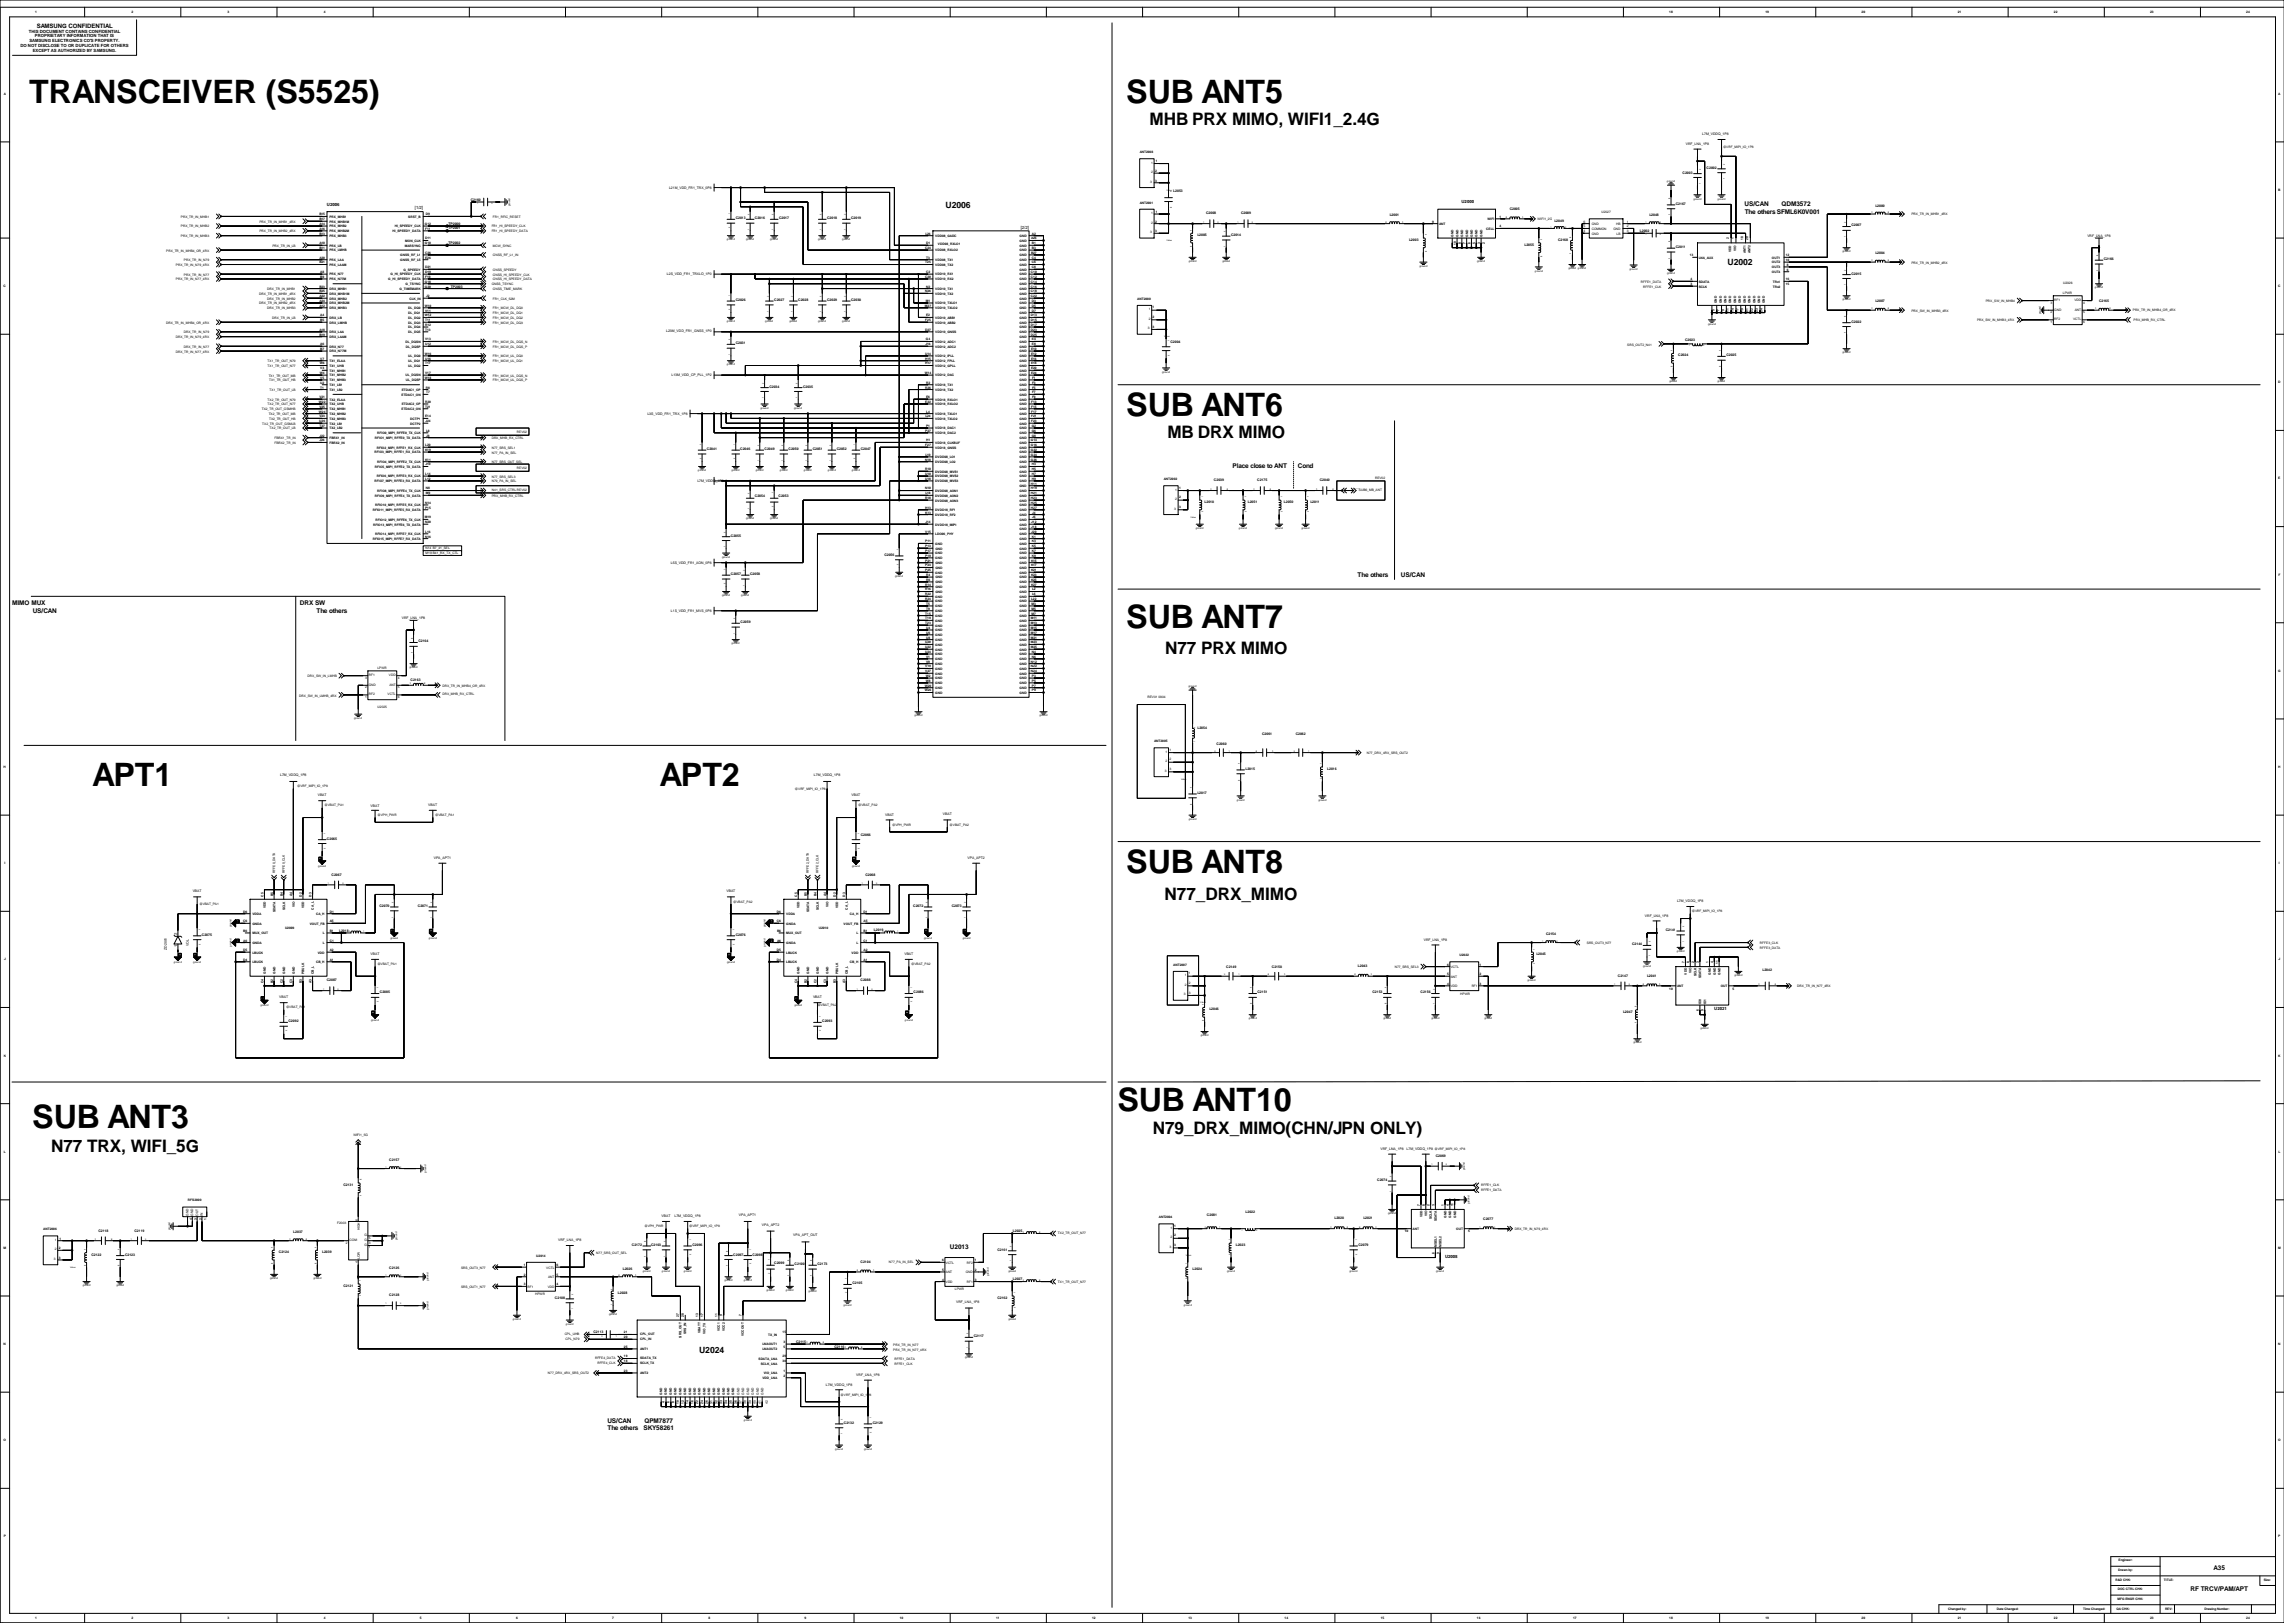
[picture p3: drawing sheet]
<svg xmlns="http://www.w3.org/2000/svg" width="2412mm" height="1714mm" viewBox="0 0 2412 1714" stroke-linecap="round" stroke-linejoin="round" font-family="sans-serif">
<defs><g id="words">
<g font-size="34.1">
<text x="31" y="109">TRANSCEIVER (S5525)</text>
<text x="1190" y="109">SUB ANT5</text>
<text x="1190" y="439">SUB ANT6</text>
<text x="1190" y="663">SUB ANT7</text>
<text x="97" y="830">APT1</text>
<text x="697" y="830">APT2</text>
<text x="1190" y="922">SUB ANT8</text>
<text x="1180" y="1173">SUB ANT10</text>
<text x="34" y="1191">SUB ANT3</text>
</g>
<g font-size="18.2">
<text x="1214" y="132">MHB PRX MIMO, WIFI1_2.4G</text>
<text x="1233" y="463">MB DRX MIMO</text>
<text x="1230" y="691">N77 PRX MIMO</text>
<text x="1230" y="950">N77_DRX_MIMO</text>
<text x="1218" y="1198">N79_DRX_MIMO(CHN/JPN ONLY)</text>
<text x="54" y="1217">N77 TRX, WIFI_5G</text>
</g>
<g font-size="9.1">
<text x="999" y="220">U2006</text>
<text x="1825" y="280">U2002</text>
<text x="738" y="1429">U2024</text>
</g>
<text font-size="8.5" fill="#00f" x="0" y="1714">.</text>
<g font-size="6.8">
<text x="1843" y="218">US/CAN</text>
<text x="1882" y="218">QDM3572</text>
<text x="1843" y="226">The others SFML6K0V001</text>
<text x="1302" y="495">Place close to ANT</text>
<text x="1371" y="495">Cond</text>
<text x="1434" y="609">The others</text>
<text x="1479" y="609">US/CAN</text>
<text x="13" y="639">MIMO MUX</text>
<text x="317" y="639">DRX SW</text>
<text x="35" y="647">US/CAN</text>
<text x="334" y="647">The others</text>
<text x="1003" y="1319">U2013</text>
<text x="641" y="1503">US/CAN</text>
<text x="681" y="1503">QPM7877</text>
<text x="642" y="1510">The others</text>
<text x="680" y="1510">SKY58261</text>
<text x="2338" y="1658">A35</text>
<text x="2313" y="1681">RF TRCV/PAM/APT</text>
</g>
<text font-size="6.4" x="39" y="30">SAMSUNG CONFIDENTIAL</text>
<g font-size="4.5">
<text x="31" y="34">THIS DOCUMENT CONTAINS CONFIDENTIAL</text>
<text x="37" y="39">PROPRIETARY INFORMATION THAT IS</text>
<text x="31" y="45">SAMSUNG ELECTRONICS CO'S PROPERTY.</text>
<text x="22" y="50">DO NOT DISCLOSE TO OR DUPLICATE FOR OTHERS</text>
<text x="35" y="55">EXCEPT AS AUTHORIZED BY SAMSUNG.</text>
<text x="1544" y="214">U2000</text>
<text x="345" y="217">U2006</text>
<text x="438" y="221">[1/2]</text>
<text x="1078" y="241">[2/2]</text>
<text x="188" y="988" transform="rotate(-90 188 988)">2</text>
<text x="188" y="1001" transform="rotate(-90 188 1001)">1</text>
<text x="1811" y="1067">U2021</text>
<text x="1526" y="1329">U2008</text>
</g>
<g font-size="3.6">
<text x="1798" y="143">L7M_VDDQ_1P8</text>
<text x="1781" y="153">VRF_LNA_1P8</text>
<text x="1803" y="178">C2002</text>
<text x="1777" y="183">C2003</text>
<text x="707" y="199">L21M_VDD_FR1_TRX_0P8</text>
<text x="1239" y="202">L2053</text>
<text x="497" y="212">C2160</text>
<text x="1595" y="221">C2005</text>
<text x="1770" y="216">C2167</text>
<text x="1981" y="218">L2000</text>
<text x="1274" y="226">C2008</text>
<text x="1311" y="226">C2009</text>
<text x="1742" y="228">L2048</text>
<text x="777" y="232">C2013</text>
<text x="797" y="232">C2016</text>
<text x="823" y="232">C2017</text>
<text x="874" y="232">C2018</text>
<text x="899" y="232">C2019</text>
<text x="1468" y="228">L2001</text>
<text x="474" y="237">TP2000</text>
<text x="1642" y="234">L2049</text>
<text x="1955" y="239">C2007</text>
<text x="474" y="242">TP2001</text>
<text x="1732" y="245">L2002</text>
<text x="1265" y="249">L2005</text>
<text x="1300" y="249">C2014</text>
<text x="2205" y="250">VRF_LNA_1P8</text>
<text x="474" y="258">TP2002</text>
<text x="1488" y="254">L2003</text>
<text x="1646" y="255">C2168</text>
<text x="1610" y="260">L2055</text>
<text x="1770" y="262">C2011</text>
<text x="1981" y="268">L2004</text>
<text x="2222" y="275">C2166</text>
<text x="704" y="291">L2S_VDD_FR1_TRXLO_1P0</text>
<text x="1955" y="290">C2015</text>
<text x="476" y="304">TP2003</text>
<text x="777" y="318">C2026</text>
<text x="818" y="318">C2027</text>
<text x="843" y="318">C2028</text>
<text x="874" y="318">C2029</text>
<text x="899" y="318">C2030</text>
<text x="1981" y="319">L2007</text>
<text x="2217" y="319">C2165</text>
<text x="1955" y="341">C2022</text>
<text x="704" y="350">L23M_VDD_FR1_GNSS_1P0</text>
<text x="1780" y="360">C2023</text>
<text x="777" y="364">C2031</text>
<text x="1236" y="362">C2004</text>
<text x="1773" y="376">C2024</text>
<text x="1823" y="376">C2025</text>
<text x="709" y="397">L13M_VDD_CP_PLL_1P2</text>
<text x="813" y="409">C2034</text>
<text x="848" y="409">C2035</text>
<text x="684" y="438">L3S_VDD_FR1_TRX_1P8</text>
<text x="747" y="475">C2041</text>
<text x="782" y="475">C2046</text>
<text x="808" y="475">C2049</text>
<text x="833" y="475">C2050</text>
<text x="858" y="475">C2051</text>
<text x="884" y="475">C2052</text>
<text x="909" y="475">C2047</text>
<text x="737" y="509">L7M_VDDQ_1P8</text>
<text x="1282" y="508">C2039</text>
<text x="1328" y="508">C2175</text>
<text x="1394" y="508">C2040</text>
<text x="797" y="525">C2054</text>
<text x="822" y="525">C2053</text>
<text x="1272" y="531">L2010</text>
<text x="1318" y="531">L2051</text>
<text x="1356" y="531">L2050</text>
<text x="1384" y="531">L2011</text>
<text x="772" y="567">C2055</text>
<text x="934" y="587">C2056</text>
<text x="709" y="595">L5S_VDD_FR1_AON_0P8</text>
<text x="772" y="607">C2057</text>
<text x="792" y="607">C2058</text>
<text x="709" y="646">L1S_VDD_FR1_MVS_0P8</text>
<text x="424" y="654">VRF_LNA_1P8</text>
<text x="782" y="658">C2059</text>
<text x="442" y="679">C2164</text>
<text x="434" y="719">C2163</text>
<text x="1265" y="770">L2054</text>
<text x="1333" y="776">C2061</text>
<text x="1369" y="776">C2062</text>
<text x="1285" y="786">C2060</text>
<text x="1315" y="813">L2015</text>
<text x="1402" y="813">L2016</text>
<text x="296" y="819">L7M_VDDQ_1P8</text>
<text x="860" y="819">L7M_VDDQ_1P8</text>
<text x="1265" y="838">L2017</text>
<text x="336" y="841">VBAT</text>
<text x="899" y="841">VBAT</text>
<text x="391" y="852">VBAT</text>
<text x="452" y="851">VBAT</text>
<text x="935" y="862">VBAT</text>
<text x="996" y="861">VBAT</text>
<text x="345" y="887">C2065</text>
<text x="909" y="883">C2066</text>
<text x="458" y="907">VPA_APT1</text>
<text x="1022" y="907">VPA_APT2</text>
<text x="350" y="925">C2067</text>
<text x="914" y="925">C2068</text>
<text x="204" y="942">VBAT</text>
<text x="767" y="942">VBAT</text>
<text x="1771" y="953">L7M_VDDQ_1P8</text>
<text x="401" y="958">C2070</text>
<text x="441" y="958">C2071</text>
<text x="965" y="958">C2072</text>
<text x="1005" y="958">C2073</text>
<text x="1737" y="968">VRF_LNA_1P8</text>
<text x="358" y="984">L2018</text>
<text x="923" y="983">L2019</text>
<text x="1759" y="983">C2141</text>
<text x="213" y="988">C2075</text>
<text x="777" y="988">C2076</text>
<text x="1633" y="987">C2154</text>
<text x="1504" y="994">VRF_LNA_1P8</text>
<text x="200" y="999" transform="rotate(-90 200 999)">VOL</text>
<text x="1724" y="998">C2144</text>
<text x="176" y="1003" transform="rotate(-90 176 1003)">ZD2001</text>
<text x="391" y="1009">VBAT</text>
<text x="955" y="1009">VBAT</text>
<text x="1623" y="1009">L2045</text>
<text x="1295" y="1023">C2149</text>
<text x="1343" y="1023">C2150</text>
<text x="1434" y="1021">L2043</text>
<text x="1861" y="1025">L2042</text>
<text x="345" y="1037">C2087</text>
<text x="909" y="1037">C2088</text>
<text x="1709" y="1032">C2147</text>
<text x="1740" y="1032">L2041</text>
<text x="401" y="1049">C2085</text>
<text x="965" y="1049">C2086</text>
<text x="1328" y="1049">C2151</text>
<text x="1450" y="1049">C2153</text>
<text x="1500" y="1049">C2156</text>
<text x="295" y="1054">VBAT</text>
<text x="859" y="1054">VBAT</text>
<text x="1277" y="1067">L2046</text>
<text x="1714" y="1070">L2047</text>
<text x="305" y="1080">C2092</text>
<text x="868" y="1080">C2093</text>
<text x="1458" y="1214">VRF_LNA_1P8</text>
<text x="1486" y="1214">L7M_VDDQ_1P8 @VRF_MIPI_IO_1P8</text>
<text x="1516" y="1222">C2069</text>
<text x="411" y="1226">C2157</text>
<text x="1455" y="1247">C2074</text>
<text x="363" y="1252">C2131</text>
<text x="1316" y="1281">L2022</text>
<text x="699" y="1286">VBAT</text>
<text x="712" y="1286">L7M_VDDQ_1P8</text>
<text x="780" y="1284">VPA_APT1</text>
<text x="1275" y="1284">C2081</text>
<text x="1409" y="1288">L2020</text>
<text x="1440" y="1288">L2021</text>
<text x="1567" y="1289">C2077</text>
<text x="805" y="1294">VPA_APT2</text>
<text x="104" y="1301">C2118</text>
<text x="142" y="1301">C2119</text>
<text x="310" y="1302">L2037</text>
<text x="1070" y="1301">L2025</text>
<text x="838" y="1306">VPA_APT_OUT</text>
<text x="590" y="1311">VRF_LNA_1P8</text>
<text x="667" y="1316">C2172</text>
<text x="688" y="1316">C2103</text>
<text x="731" y="1316">C2096</text>
<text x="1305" y="1316">L2023</text>
<text x="1435" y="1316">C2079</text>
<text x="295" y="1324">C2124</text>
<text x="340" y="1324">L2039</text>
<text x="1053" y="1321">C2161</text>
<text x="96" y="1326">C2122</text>
<text x="132" y="1326">C2123</text>
<text x="775" y="1326">C2097</text>
<text x="795" y="1326">C2098</text>
<text x="818" y="1335">C2099</text>
<text x="839" y="1336">C2100</text>
<text x="863" y="1336">C2173</text>
<text x="909" y="1334">C2104</text>
<text x="411" y="1340">C2126</text>
<text x="658" y="1341">L2026</text>
<text x="1260" y="1341">L2024</text>
<text x="1070" y="1352">L2027</text>
<text x="363" y="1359">C2121</text>
<text x="900" y="1357">C2105</text>
<text x="653" y="1367">L2028</text>
<text x="411" y="1369">C2128</text>
<text x="586" y="1372">C2108</text>
<text x="1053" y="1372">C2162</text>
<text x="1010" y="1376">VRF_LNA_1P8</text>
<text x="627" y="1408">C2113</text>
<text x="1028" y="1412">C2117</text>
<text x="841" y="1418">C2115</text>
<text x="881" y="1423">C2116</text>
<text x="904" y="1453">VRF_LNA_1P8</text>
<text x="872" y="1463">L7M_VDDQ_1P8</text>
<text x="891" y="1504">C2132</text>
<text x="922" y="1504">C2129</text>
</g>
<g font-size="3.4">
<text x="37" y="14">1</text>
<text x="139" y="14">2</text>
<text x="240" y="14">3</text>
<text x="342" y="14">4</text>
<text x="1763" y="14">18</text>
<text x="1865" y="14">19</text>
<text x="1966" y="14">20</text>
<text x="2068" y="14">21</text>
<text x="2169" y="14">22</text>
<text x="2271" y="14">23</text>
<text x="2372" y="14">24</text>
<text x="4" y="100">A</text>
<text x="2406" y="100">A</text>
<text x="1820" y="156">@VRF_MIPI_IO_1P8</text>
<text x="1204" y="162">ANT2008</text>
<text x="1216" y="173">1</text>
<text x="1221" y="172">1</text>
<text x="1216" y="183">2</text>
<text x="1220" y="182">2</text>
<text x="1215" y="193">3</text>
<text x="1220" y="192">3</text>
<text x="2406" y="202">B</text>
<text x="1204" y="215">ANT2001</text>
<text x="337" y="227">B15</text>
<text x="450" y="227">D9</text>
<text x="1216" y="226">1</text>
<text x="1221" y="225">1</text>
<text x="1691" y="225">U2027</text>
<text x="2019" y="228">PRX_TR_IN_MHB1_4RX</text>
<text x="191" y="230">PRX_TR_IN_MHB1</text>
<text x="337" y="233">B17</text>
<text x="348" y="230">PRX_MHB1</text>
<text x="431" y="230">SRST_B</text>
<text x="521" y="230">FR1_RFIC_RESET</text>
<text x="1571" y="233">WIFI</text>
<text x="1584" y="230">1</text>
<text x="1624" y="232">WIFI1_2G</text>
<text x="274" y="235">PRX_TR_IN_MHB1_4RX</text>
<text x="337" y="238">A14</text>
<text x="348" y="235">PRX_MHB1M</text>
<text x="449" y="238">G12</text>
<text x="1216" y="236">2</text>
<text x="1220" y="235">2</text>
<text x="1513" y="235">9</text>
<text x="1520" y="238">ANT</text>
<text x="1673" y="235">6</text>
<text x="1681" y="238">GND</text>
<text x="1707" y="238">HB</text>
<text x="1718" y="235">1</text>
<text x="191" y="240">PRX_TR_IN_MHB2</text>
<text x="274" y="245">PRX_TR_IN_MHB2_4RX</text>
<text x="337" y="243">A16</text>
<text x="348" y="245">PRX_MHB2M</text>
<text x="348" y="240">PRX_MHB2</text>
<text x="415" y="245">HI_SPEEDY_DATA</text>
<text x="417" y="240">HI_SPEEDY_CLK</text>
<text x="449" y="243">F11</text>
<text x="470" y="245">1</text>
<text x="470" y="240">1</text>
<text x="519" y="240">FR1_HI_SPEEDY_CLK</text>
<text x="519" y="245">FR1_HI_SPEEDY_DATA</text>
<text x="1220" y="245">3</text>
<text x="1570" y="243">CELL</text>
<text x="1584" y="240">4</text>
<text x="1673" y="240">5</text>
<text x="1673" y="245">4</text>
<text x="1681" y="243">COMMON</text>
<text x="1704" y="243">GND</text>
<text x="1718" y="245">3</text>
<text x="1718" y="240">2</text>
<text x="191" y="250">PRX_TR_IN_MHB3</text>
<text x="337" y="248">B13</text>
<text x="348" y="250">PRX_MHB3</text>
<text x="977" y="248">L26</text>
<text x="988" y="250">VDD08_GADC</text>
<text x="1077" y="250">GND</text>
<text x="1090" y="248">A2</text>
<text x="1215" y="246">3</text>
<text x="1535" y="250" transform="rotate(-90 1535 250)">GND</text>
<text x="1540" y="250" transform="rotate(-90 1540 250)">GND</text>
<text x="1545" y="250" transform="rotate(-90 1545 250)">GND</text>
<text x="1550" y="250" transform="rotate(-90 1550 250)">GND</text>
<text x="1556" y="250" transform="rotate(-90 1556 250)">GND</text>
<text x="1561" y="250" transform="rotate(-90 1561 250)">GND</text>
<text x="1566" y="250" transform="rotate(-90 1566 250)">GND</text>
<text x="1681" y="248">GND</text>
<text x="1707" y="248">LB</text>
<text x="337" y="258">A10</text>
<text x="428" y="255">MON_CLK</text>
<text x="449" y="258">G10</text>
<text x="449" y="253">D11</text>
<text x="978" y="258">D1</text>
<text x="1077" y="255">GND</text>
<text x="1089" y="253">A26</text>
<text x="1090" y="258">B1</text>
<text x="1543" y="257" transform="rotate(-90 1543 257)">8</text>
<text x="1548" y="257" transform="rotate(-90 1548 257)">7</text>
<text x="1553" y="257" transform="rotate(-90 1553 257)">6</text>
<text x="1558" y="257" transform="rotate(-90 1558 257)">5</text>
<text x="1563" y="257" transform="rotate(-90 1563 257)">3</text>
<text x="1568" y="257" transform="rotate(-90 1568 257)">2</text>
<text x="1826" y="252" transform="rotate(-90 1826 252)">2</text>
<text x="1831" y="252" transform="rotate(-90 1831 252)">1</text>
<text x="1841" y="253" transform="rotate(-90 1841 253)">18</text>
<text x="1846" y="253" transform="rotate(-90 1846 253)">20</text>
<text x="288" y="261">PRX_TR_IN_LB</text>
<text x="337" y="263">B11</text>
<text x="348" y="260">PRX_LB</text>
<text x="427" y="260">MARSYNC</text>
<text x="470" y="261">1</text>
<text x="521" y="261">MCW_SYNC</text>
<text x="977" y="263">C24</text>
<text x="991" y="259">VDD08_RXLO1</text>
<text x="1077" y="260">GND</text>
<text x="1090" y="263">B3</text>
<text x="1538" y="258" transform="rotate(-90 1538 258)">10</text>
<text x="176" y="266">PRX_TR_IN_MHB4_OR_4RX</text>
<text x="348" y="266">PRX_LMHB</text>
<text x="449" y="268">C26</text>
<text x="988" y="266">VDD08_RXLO2</text>
<text x="1077" y="266">GND</text>
<text x="1089" y="268">B27</text>
<text x="1829" y="266" transform="rotate(-90 1829 266)">VDD</text>
<text x="1834" y="265" transform="rotate(-90 1834 265)">VIO</text>
<text x="1844" y="268" transform="rotate(-90 1844 268)">ANT1</text>
<text x="1849" y="268" transform="rotate(-90 1849 268)">ANT2</text>
<text x="194" y="276">PRX_TR_IN_N79</text>
<text x="337" y="273">A20</text>
<text x="348" y="276">PRX_LAA</text>
<text x="423" y="271">GNSS_RF_L1</text>
<text x="423" y="276">GNSS_RF_L5</text>
<text x="449" y="273">E26</text>
<text x="521" y="271">GNSS_RF_L1_IN</text>
<text x="978" y="273">T3</text>
<text x="988" y="276">VDD08_TX1</text>
<text x="1077" y="271">GND</text>
<text x="1077" y="276">GND</text>
<text x="1090" y="273">C4</text>
<text x="1785" y="271">13</text>
<text x="1794" y="273">LNA_AUX</text>
<text x="1871" y="273">OUT1</text>
<text x="1886" y="271">12</text>
<text x="1886" y="276">10</text>
<text x="186" y="281">PRX_TR_IN_N79_4RX</text>
<text x="337" y="278">B21</text>
<text x="348" y="281">PRX_LAAM</text>
<text x="977" y="278">T25</text>
<text x="988" y="281">VDD08_TX2</text>
<text x="1077" y="281">GND</text>
<text x="1090" y="278">C6</text>
<text x="1871" y="278">OUT2</text>
<text x="1887" y="281">8</text>
<text x="2019" y="278">PRX_TR_IN_MHB2_4RX</text>
<text x="426" y="286">G_SPEEDY</text>
<text x="449" y="283">D21</text>
<text x="521" y="286">GNSS_SPEEDY</text>
<text x="1077" y="286">GND</text>
<text x="1090" y="283">C8</text>
<text x="1871" y="283">OUT3</text>
<text x="1887" y="286">6</text>
<text x="194" y="291">PRX_TR_IN_N77</text>
<text x="338" y="288">A8</text>
<text x="338" y="294">B9</text>
<text x="348" y="291">PRX_N77</text>
<text x="412" y="291">G_HI_SPEEDY_CLK</text>
<text x="449" y="288">D19</text>
<text x="449" y="294">F19</text>
<text x="521" y="291">GNSS_HI_SPEEDY_CLK</text>
<text x="977" y="294">C20</text>
<text x="978" y="288">C2</text>
<text x="988" y="291">VDD10_RX1</text>
<text x="1077" y="291">GND</text>
<text x="1089" y="288">C10</text>
<text x="1089" y="294">C12</text>
<text x="1871" y="288">OUT4</text>
<text x="186" y="296">PRX_TR_IN_N77_4RX</text>
<text x="348" y="296">PRX_N77M</text>
<text x="410" y="296">G_HI_SPEEDY_DATA</text>
<text x="449" y="299">G18</text>
<text x="521" y="296">GNSS_HI_SPEEDY_DATA</text>
<text x="988" y="296">VDD10_RX2</text>
<text x="1077" y="296">GND</text>
<text x="1089" y="299">C14</text>
<text x="1733" y="299">RFFE1_DATA</text>
<text x="1786" y="296">4</text>
<text x="1794" y="299">SDATA</text>
<text x="1872" y="299">TRx1</text>
<text x="1886" y="296">16</text>
<text x="4" y="303">C</text>
<text x="337" y="304">B23</text>
<text x="428" y="301">G_TSYNC</text>
<text x="449" y="304">G20</text>
<text x="519" y="301">GNSS_TSYNC</text>
<text x="978" y="304">N2</text>
<text x="1077" y="301">GND</text>
<text x="1089" y="304">C16</text>
<text x="1736" y="304">RFFE1_CLK</text>
<text x="1786" y="301">3</text>
<text x="1794" y="304">SCLK</text>
<text x="1872" y="304">TRx2</text>
<text x="1886" y="301">15</text>
<text x="2179" y="300">U2026</text>
<text x="2406" y="303">C</text>
<text x="274" y="311">DRX_TR_IN_MHB1_4RX</text>
<text x="282" y="306">DRX_TR_IN_MHB1</text>
<text x="337" y="309">B25</text>
<text x="348" y="306">DRX_MHB1</text>
<text x="348" y="311">DRX_MHB1M</text>
<text x="422" y="306">G_TIMEMARK</text>
<text x="470" y="306">1</text>
<text x="521" y="306">GNSS_TIME_MARK</text>
<text x="977" y="309">N26</text>
<text x="988" y="311">VDD10_TX2</text>
<text x="988" y="306">VDD10_TX1</text>
<text x="1077" y="306">GND</text>
<text x="1077" y="311">GND</text>
<text x="1089" y="309">C18</text>
<text x="2179" y="311">LPWR</text>
<text x="282" y="316">DRX_TR_IN_MHB2</text>
<text x="337" y="314">A22</text>
<text x="348" y="316">DRX_MHB2</text>
<text x="433" y="316">CLK_IN</text>
<text x="450" y="314">J2</text>
<text x="521" y="316">FR1_CLK_52M</text>
<text x="1077" y="316">GND</text>
<text x="1089" y="314">C22</text>
<text x="1201" y="317">ANT2000</text>
<text x="274" y="322">DRX_TR_IN_MHB2_4RX</text>
<text x="337" y="319">A24</text>
<text x="337" y="324">A12</text>
<text x="348" y="321">DRX_MHB2M</text>
<text x="449" y="324">W10</text>
<text x="977" y="324">M27</text>
<text x="978" y="319">M1</text>
<text x="988" y="321">VDD10_TXLO1</text>
<text x="1077" y="321">GND</text>
<text x="1090" y="324">D5</text>
<text x="1090" y="319">D3</text>
<text x="1813" y="320" transform="rotate(-90 1813 320)">GND</text>
<text x="1818" y="320" transform="rotate(-90 1818 320)">GND</text>
<text x="1823" y="320" transform="rotate(-90 1823 320)">GND</text>
<text x="1829" y="320" transform="rotate(-90 1829 320)">GND</text>
<text x="1834" y="320" transform="rotate(-90 1834 320)">GND</text>
<text x="1839" y="320" transform="rotate(-90 1839 320)">GND</text>
<text x="1844" y="320" transform="rotate(-90 1844 320)">GND</text>
<text x="1849" y="320" transform="rotate(-90 1849 320)">GND</text>
<text x="1854" y="320" transform="rotate(-90 1854 320)">GND</text>
<text x="1859" y="320" transform="rotate(-90 1859 320)">GND</text>
<text x="1864" y="320" transform="rotate(-90 1864 320)">GND</text>
<text x="2097" y="318">PRX_SW_IN_MHB4</text>
<text x="2166" y="321">3</text>
<text x="2170" y="318">RF1</text>
<text x="2191" y="318">VDD</text>
<text x="2200" y="321">4</text>
<text x="282" y="327">DRX_TR_IN_MHB3</text>
<text x="348" y="327">DRX_MHB3</text>
<text x="431" y="327">DL_DQ0</text>
<text x="449" y="329">V11</text>
<text x="521" y="327">FR1_MCW_DL_DQ0</text>
<text x="988" y="327">VDD10_TXLO2</text>
<text x="1077" y="327">GND</text>
<text x="1090" y="329">D7</text>
<text x="1213" y="328">1</text>
<text x="1217" y="326">1</text>
<text x="1811" y="329" transform="rotate(-90 1811 329)">5</text>
<text x="1816" y="329" transform="rotate(-90 1816 329)">7</text>
<text x="1821" y="329" transform="rotate(-90 1821 329)">9</text>
<text x="1826" y="330" transform="rotate(-90 1826 330)">11</text>
<text x="1831" y="330" transform="rotate(-90 1831 330)">14</text>
<text x="1836" y="330" transform="rotate(-90 1836 330)">17</text>
<text x="1841" y="330" transform="rotate(-90 1841 330)">19</text>
<text x="1846" y="330" transform="rotate(-90 1846 330)">21</text>
<text x="1851" y="330" transform="rotate(-90 1851 330)">22</text>
<text x="1856" y="330" transform="rotate(-90 1856 330)">23</text>
<text x="1862" y="330" transform="rotate(-90 1862 330)">24</text>
<text x="2019" y="329">PRX_SW_IN_MHB3_4RX</text>
<text x="2170" y="328">GND</text>
<text x="2191" y="328">ANT</text>
<text x="2253" y="329">PRX_TR_IN_MHB4_OR_4RX</text>
<text x="338" y="334">A4</text>
<text x="431" y="332">DL_DQ1</text>
<text x="449" y="334">W12</text>
<text x="521" y="332">FR1_MCW_DL_DQ1</text>
<text x="978" y="334">E2</text>
<text x="1077" y="332">GND</text>
<text x="1089" y="334">D13</text>
<text x="1217" y="336">2</text>
<text x="2166" y="331">2</text>
<text x="2200" y="331">5</text>
<text x="175" y="342">DRX_TR_IN_MHB4_OR_4RX</text>
<text x="288" y="337">DRX_TR_IN_LB</text>
<text x="338" y="339">B5</text>
<text x="348" y="337">DRX_LB</text>
<text x="348" y="342">DRX_LMHB</text>
<text x="431" y="337">DL_DQ2</text>
<text x="431" y="342">DL_DQ3</text>
<text x="449" y="339">T11</text>
<text x="521" y="337">FR1_MCW_DL_DQ2</text>
<text x="521" y="342">FR1_MCW_DL_DQ3</text>
<text x="977" y="339">F25</text>
<text x="988" y="337">VDD10_ABB1</text>
<text x="988" y="342">VDD10_ABB2</text>
<text x="1077" y="342">GND</text>
<text x="1077" y="337">GND</text>
<text x="1089" y="339">D15</text>
<text x="1213" y="338">2</text>
<text x="2088" y="339">PRX_SW_IN_MHB3_4RX</text>
<text x="2166" y="341">1</text>
<text x="2170" y="338">RF2</text>
<text x="2189" y="338">VCTL</text>
<text x="2200" y="341">6</text>
<text x="2253" y="339">PRX_MHB_RX_CTRL</text>
<text x="431" y="347">DL_DQ4</text>
<text x="449" y="344">R12</text>
<text x="1077" y="347">GND</text>
<text x="1089" y="344">D17</text>
<text x="1212" y="348">3</text>
<text x="1217" y="346">3</text>
<text x="194" y="352">DRX_TR_IN_N79</text>
<text x="337" y="349">A18</text>
<text x="348" y="352">DRX_LAA</text>
<text x="431" y="352">DL_DQ5</text>
<text x="449" y="349">T13</text>
<text x="977" y="349">D27</text>
<text x="988" y="352">VDD10_GNSS</text>
<text x="1077" y="352">GND</text>
<text x="1089" y="349">D23</text>
<text x="186" y="357">DRX_TR_IN_N79_4RX</text>
<text x="337" y="354">B19</text>
<text x="348" y="357">DRX_LAAM</text>
<text x="449" y="360">V13</text>
<text x="978" y="360">G4</text>
<text x="1077" y="357">GND</text>
<text x="1089" y="354">D25</text>
<text x="1090" y="360">E4</text>
<text x="338" y="365">A6</text>
<text x="428" y="362">DL_DQSN</text>
<text x="449" y="365">U12</text>
<text x="521" y="362">FR1_MCW_DL_DQS_N</text>
<text x="977" y="365">J16</text>
<text x="988" y="362">VDD12_ADC1</text>
<text x="1077" y="362">GND</text>
<text x="1090" y="365">E8</text>
<text x="1719" y="365">SRS_OUT2_N41</text>
<text x="194" y="367">DRX_TR_IN_N77</text>
<text x="338" y="370">B7</text>
<text x="348" y="367">DRX_N77</text>
<text x="429" y="367">DL_DQSP</text>
<text x="521" y="367">FR1_MCW_DL_DQS_P</text>
<text x="988" y="367">VDD12_ADC2</text>
<text x="1077" y="367">GND</text>
<text x="1089" y="370">E10</text>
<text x="186" y="372">DRX_TR_IN_N77_4RX</text>
<text x="348" y="372">DRX_N77M</text>
<text x="431" y="377">UL_DQ0</text>
<text x="449" y="375">W16</text>
<text x="521" y="377">FR1_MCW_UL_DQ0</text>
<text x="977" y="375">U14</text>
<text x="988" y="377">VDD12_IPLL</text>
<text x="1077" y="377">GND</text>
<text x="1077" y="372">GND</text>
<text x="1089" y="375">E12</text>
<text x="283" y="382">TX1_TR_OUT_N79</text>
<text x="338" y="380">V7</text>
<text x="348" y="382">TX1_ELAA</text>
<text x="431" y="382">UL_DQ1</text>
<text x="449" y="380">U16</text>
<text x="521" y="382">FR1_MCW_UL_DQ1</text>
<text x="977" y="380">H15</text>
<text x="988" y="382">VDD12_FPLL</text>
<text x="1077" y="382">GND</text>
<text x="1089" y="380">E16</text>
<text x="283" y="388">TX1_TR_OUT_N77</text>
<text x="338" y="385">W6</text>
<text x="348" y="387">TX1_UHB</text>
<text x="431" y="387">UL_DQ2</text>
<text x="449" y="385">T17</text>
<text x="977" y="385">H17</text>
<text x="988" y="387">VDD12_GPLL</text>
<text x="1077" y="387">GND</text>
<text x="1089" y="385">E18</text>
<text x="338" y="395">W4</text>
<text x="338" y="390">V3</text>
<text x="348" y="393">TX1_MHB1</text>
<text x="449" y="395">V17</text>
<text x="977" y="395">W14</text>
<text x="1077" y="393">GND</text>
<text x="1089" y="390">E20</text>
<text x="1089" y="395">E24</text>
<text x="284" y="398">TX1_TR_OUT_MB</text>
<text x="338" y="400">V5</text>
<text x="348" y="398">TX1_MHB2</text>
<text x="428" y="398">UL_DQSN</text>
<text x="449" y="400">W18</text>
<text x="521" y="398">FR1_MCW_UL_DQS_N</text>
<text x="988" y="398">VDD12_DAC</text>
<text x="1077" y="398">GND</text>
<text x="1090" y="400">F1</text>
<text x="284" y="403">TX1_TR_OUT_HB</text>
<text x="338" y="405">U2</text>
<text x="348" y="408">TX1_LB1</text>
<text x="348" y="403">TX1_MHB3</text>
<text x="429" y="403">UL_DQSP</text>
<text x="521" y="403">FR1_MCW_UL_DQS_P</text>
<text x="978" y="405">R2</text>
<text x="988" y="408">VDD18_TX1</text>
<text x="1077" y="408">GND</text>
<text x="1077" y="403">GND</text>
<text x="1090" y="405">F3</text>
<text x="2406" y="405">D</text>
<text x="285" y="413">TX1_TR_OUT_LB</text>
<text x="338" y="410">T1</text>
<text x="348" y="413">TX1_LB2</text>
<text x="424" y="413">ETDAC1_OP</text>
<text x="450" y="410">R8</text>
<text x="977" y="410">R26</text>
<text x="988" y="413">VDD18_TX2</text>
<text x="1077" y="413">GND</text>
<text x="1090" y="410">F5</text>
<text x="424" y="418">ETDAC1_ON</text>
<text x="450" y="415">T7</text>
<text x="1077" y="418">GND</text>
<text x="1090" y="415">F7</text>
<text x="283" y="423">TX2_TR_OUT_N79</text>
<text x="337" y="426">W22</text>
<text x="337" y="420">V21</text>
<text x="348" y="423">TX2_ELAA</text>
<text x="449" y="426">R20</text>
<text x="977" y="426">E22</text>
<text x="978" y="420">E6</text>
<text x="988" y="423">VDD18_RXLO1</text>
<text x="1077" y="423">GND</text>
<text x="1089" y="426">F13</text>
<text x="1090" y="420">F9</text>
<text x="283" y="428">TX2_TR_OUT_N77</text>
<text x="337" y="431">V25</text>
<text x="348" y="428">TX2_UHB</text>
<text x="424" y="428">ETDAC2_OP</text>
<text x="449" y="431">T21</text>
<text x="988" y="428">VDD18_RXLO2</text>
<text x="1077" y="428">GND</text>
<text x="1089" y="431">F15</text>
<text x="276" y="433">TX2_TR_OUT_GSMHB</text>
<text x="337" y="436">W24</text>
<text x="348" y="433">TX2_MHB1</text>
<text x="424" y="433">ETDAC2_ON</text>
<text x="978" y="436">L4</text>
<text x="1077" y="433">GND</text>
<text x="1089" y="436">F17</text>
<text x="284" y="438">TX2_TR_OUT_MB</text>
<text x="284" y="443">TX2_TR_OUT_HB</text>
<text x="337" y="441">V23</text>
<text x="348" y="443">TX2_MHB3</text>
<text x="348" y="438">TX2_MHB2</text>
<text x="433" y="443">DCTP1</text>
<text x="449" y="441">E14</text>
<text x="977" y="441">L24</text>
<text x="988" y="443">VDD18_TXLO2</text>
<text x="988" y="438">VDD18_TXLO1</text>
<text x="1077" y="443">GND</text>
<text x="1077" y="438">GND</text>
<text x="1089" y="441">F21</text>
<text x="277" y="448">TX2_TR_OUT_GSMLB</text>
<text x="337" y="446">U26</text>
<text x="348" y="448">TX2_LB1</text>
<text x="433" y="448">DCTP2</text>
<text x="449" y="446">J24</text>
<text x="1077" y="448">GND</text>
<text x="1089" y="446">F23</text>
<text x="285" y="454">TX2_TR_OUT_LB</text>
<text x="337" y="451">T27</text>
<text x="348" y="453">TX2_LB2</text>
<text x="978" y="451">P1</text>
<text x="988" y="453">VDD18_DAC1</text>
<text x="1077" y="453">GND</text>
<text x="1090" y="451">G2</text>
<text x="338" y="461">J22</text>
<text x="398" y="459">RFIO0_MIPI_RFFE0_TX_CLK</text>
<text x="450" y="456">L8</text>
<text x="450" y="461">J8</text>
<text x="546" y="458">REV02</text>
<text x="977" y="456">P27</text>
<text x="988" y="459">VDD18_DAC2</text>
<text x="1077" y="459">GND</text>
<text x="1090" y="461">G8</text>
<text x="1090" y="456">G6</text>
<text x="290" y="464">FBRX1_TR_IN</text>
<text x="338" y="466">J26</text>
<text x="348" y="464">FBRX1_IN</text>
<text x="396" y="464">RFIO1_MIPI_RFFE0_TX_DATA</text>
<text x="519" y="464">DRX_MHB_RX_CTRL</text>
<text x="978" y="466">H1</text>
<text x="1077" y="464">GND</text>
<text x="1089" y="466">G14</text>
<text x="290" y="469">FBRX2_TR_IN</text>
<text x="348" y="469">FBRX2_IN</text>
<text x="398" y="474">RFIO2_MIPI_RFFE1_RX_CLK</text>
<text x="449" y="471">L20</text>
<text x="519" y="474">N77_SRS_SEL1</text>
<text x="977" y="471">F27</text>
<text x="988" y="474">VDD18_GNSS</text>
<text x="988" y="469">VDD18_CLKBUF</text>
<text x="1077" y="469">GND</text>
<text x="1077" y="474">GND</text>
<text x="1089" y="471">G16</text>
<text x="396" y="479">RFIO3_MIPI_RFFE1_RX_DATA</text>
<text x="449" y="476">K19</text>
<text x="519" y="479">N77_PA_IN_SEL</text>
<text x="1077" y="479">GND</text>
<text x="1089" y="476">G22</text>
<text x="977" y="481">L10</text>
<text x="988" y="484">DVDD08_LO1</text>
<text x="1077" y="484">GND</text>
<text x="1089" y="481">G24</text>
<text x="398" y="489">RFIO4_MIPI_RFFE2_TX_CLK</text>
<text x="449" y="487">K11</text>
<text x="449" y="492">J10</text>
<text x="519" y="489">N77_SRS_OUT_SEL</text>
<text x="977" y="487">N18</text>
<text x="988" y="489">DVDD08_LO2</text>
<text x="1077" y="489">GND</text>
<text x="1089" y="487">G26</text>
<text x="1090" y="492">H3</text>
<text x="396" y="494">RFIO5_MIPI_RFFE2_TX_DATA</text>
<text x="546" y="496">REV02</text>
<text x="977" y="497">R10</text>
<text x="1077" y="494">GND</text>
<text x="1090" y="497">H5</text>
<text x="449" y="502">L14</text>
<text x="977" y="502">U10</text>
<text x="988" y="499">DVDD08_MVS1</text>
<text x="1077" y="499">GND</text>
<text x="1090" y="502">H7</text>
<text x="396" y="509">RFIO7_MIPI_RFFE3_RX_DATA</text>
<text x="398" y="504">RFIO6_MIPI_RFFE3_RX_CLK</text>
<text x="449" y="507">L12</text>
<text x="519" y="509">N79_PA_IN_SEL</text>
<text x="519" y="504">N77_SRS_SEL3</text>
<text x="977" y="507">U18</text>
<text x="988" y="504">DVDD08_MVS2</text>
<text x="988" y="509">DVDD08_MVS3</text>
<text x="1077" y="509">GND</text>
<text x="1077" y="504">GND</text>
<text x="1090" y="507">H9</text>
<text x="1229" y="507">ANT2002</text>
<text x="1452" y="506">REV02</text>
<text x="2406" y="506">E</text>
<text x="1077" y="514">GND</text>
<text x="1089" y="512">H11</text>
<text x="398" y="520">RFIO8_MIPI_RFFE4_TX_CLK</text>
<text x="450" y="517">N8</text>
<text x="520" y="519">N41_SRS_CTRL REV02</text>
<text x="977" y="517">N10</text>
<text x="988" y="520">DVDD08_AON1</text>
<text x="1077" y="520">GND</text>
<text x="1089" y="517">H19</text>
<text x="1241" y="518">1</text>
<text x="1245" y="516">1</text>
<text x="1435" y="519">SUB6_MB_ANT</text>
<text x="396" y="525">RFIO9_MIPI_RFFE4_TX_DATA</text>
<text x="450" y="522">M9</text>
<text x="519" y="525">PRX_MHB_RX_CTRL</text>
<text x="977" y="527">R18</text>
<text x="977" y="522">L18</text>
<text x="988" y="525">DVDD08_AON2</text>
<text x="1077" y="525">GND</text>
<text x="1089" y="527">H23</text>
<text x="1089" y="522">H21</text>
<text x="1245" y="526">2</text>
<text x="449" y="532">N14</text>
<text x="988" y="530">DVDD08_AON3</text>
<text x="1077" y="530">GND</text>
<text x="1089" y="532">H25</text>
<text x="1241" y="528">2</text>
<text x="394" y="540">RFIO11_MIPI_RFFE5_RX_DATA</text>
<text x="396" y="535">RFIO10_MIPI_RFFE5_RX_CLK</text>
<text x="449" y="537">P15</text>
<text x="977" y="537">H13</text>
<text x="988" y="540">DVDD18_RF1</text>
<text x="1077" y="540">GND</text>
<text x="1077" y="535">GND</text>
<text x="1089" y="537">H27</text>
<text x="1240" y="538">3</text>
<text x="1245" y="536">3</text>
<text x="977" y="542">K13</text>
<text x="988" y="545">DVDD18_RF2</text>
<text x="1077" y="545">GND</text>
<text x="1090" y="542">J4</text>
<text x="396" y="550">RFIO12_MIPI_RFFE6_TX_CLK</text>
<text x="449" y="547">M19</text>
<text x="1077" y="550">GND</text>
<text x="1090" y="547">J6</text>
<text x="394" y="555">RFIO13_MIPI_RFFE6_TX_DATA</text>
<text x="449" y="553">N20</text>
<text x="977" y="553">J14</text>
<text x="988" y="555">DVDD18_MIPI</text>
<text x="1077" y="555">GND</text>
<text x="1089" y="558">J18</text>
<text x="1089" y="553">J12</text>
<text x="449" y="563">L16</text>
<text x="977" y="563">V15</text>
<text x="1077" y="560">GND</text>
<text x="1089" y="563">J20</text>
<text x="396" y="565">RFIO14_MIPI_RFFE7_RX_CLK</text>
<text x="449" y="568">N16</text>
<text x="988" y="565">LDO06_PHY</text>
<text x="1077" y="565">GND</text>
<text x="1090" y="568">K1</text>
<text x="394" y="570">RFIO15_MIPI_RFFE7_RX_DATA</text>
<text x="977" y="573">P11</text>
<text x="988" y="575">GND</text>
<text x="1077" y="570">GND</text>
<text x="1077" y="575">GND</text>
<text x="1090" y="573">K3</text>
<text x="449" y="580">N14 B7_41_SEL</text>
<text x="977" y="578">P13</text>
<text x="988" y="580">GND</text>
<text x="1077" y="580">GND</text>
<text x="1090" y="578">K5</text>
<text x="449" y="585">M19 B41_RX_TX_CTL</text>
<text x="977" y="583">P17</text>
<text x="988" y="586">GND</text>
<text x="1077" y="586">GND</text>
<text x="1090" y="583">K7</text>
<text x="977" y="588">P19</text>
<text x="977" y="593">P21</text>
<text x="988" y="591">GND</text>
<text x="1077" y="591">GND</text>
<text x="1089" y="593">K15</text>
<text x="1090" y="588">K9</text>
<text x="977" y="598">P23</text>
<text x="988" y="596">GND</text>
<text x="1077" y="596">GND</text>
<text x="1089" y="598">K17</text>
<text x="977" y="603">P25</text>
<text x="988" y="606">GND</text>
<text x="988" y="601">GND</text>
<text x="1077" y="601">GND</text>
<text x="1077" y="606">GND</text>
<text x="1089" y="603">K21</text>
<text x="978" y="608">R4</text>
<text x="988" y="611">GND</text>
<text x="1077" y="611">GND</text>
<text x="1089" y="608">K23</text>
<text x="2406" y="608">F</text>
<text x="978" y="613">R6</text>
<text x="988" y="616">GND</text>
<text x="1077" y="616">GND</text>
<text x="1089" y="613">K25</text>
<text x="977" y="624">R16</text>
<text x="977" y="619">R14</text>
<text x="988" y="621">GND</text>
<text x="1077" y="621">GND</text>
<text x="1089" y="619">K27</text>
<text x="1090" y="624">L2</text>
<text x="977" y="629">R22</text>
<text x="988" y="626">GND</text>
<text x="1077" y="626">GND</text>
<text x="1090" y="629">L6</text>
<text x="977" y="634">R24</text>
<text x="988" y="631">GND</text>
<text x="1077" y="631">GND</text>
<text x="1089" y="634">L22</text>
<text x="978" y="639">T5</text>
<text x="988" y="641">GND</text>
<text x="988" y="636">GND</text>
<text x="1077" y="636">GND</text>
<text x="1077" y="641">GND</text>
<text x="1090" y="639">M3</text>
<text x="978" y="644">T9</text>
<text x="988" y="646">GND</text>
<text x="1077" y="646">GND</text>
<text x="1090" y="644">M5</text>
<text x="977" y="649">T15</text>
<text x="988" y="652">GND</text>
<text x="1077" y="652">GND</text>
<text x="1090" y="649">M7</text>
<text x="977" y="654">T19</text>
<text x="977" y="659">T23</text>
<text x="988" y="657">GND</text>
<text x="1077" y="657">GND</text>
<text x="1089" y="659">M13</text>
<text x="1089" y="654">M11</text>
<text x="978" y="664">U4</text>
<text x="988" y="662">GND</text>
<text x="1077" y="662">GND</text>
<text x="1089" y="664">M15</text>
<text x="978" y="669">U6</text>
<text x="988" y="672">GND</text>
<text x="988" y="667">GND</text>
<text x="1077" y="667">GND</text>
<text x="1077" y="672">GND</text>
<text x="1089" y="669">M17</text>
<text x="978" y="674">U8</text>
<text x="988" y="677">GND</text>
<text x="1077" y="677">GND</text>
<text x="1089" y="674">M21</text>
<text x="977" y="679">U20</text>
<text x="988" y="682">GND</text>
<text x="1077" y="682">GND</text>
<text x="1089" y="680">M23</text>
<text x="977" y="685">U22</text>
<text x="977" y="690">U24</text>
<text x="988" y="687">GND</text>
<text x="1077" y="687">GND</text>
<text x="1089" y="685">M25</text>
<text x="1090" y="690">N4</text>
<text x="978" y="695">V1</text>
<text x="988" y="692">GND</text>
<text x="1077" y="692">GND</text>
<text x="1090" y="695">N6</text>
<text x="978" y="700">V9</text>
<text x="988" y="697">GND</text>
<text x="1077" y="697">GND</text>
<text x="1089" y="700">N12</text>
<text x="399" y="707">LPWR</text>
<text x="977" y="705">V19</text>
<text x="988" y="702">GND</text>
<text x="988" y="707">GND</text>
<text x="1077" y="702">GND</text>
<text x="1077" y="707">GND</text>
<text x="1089" y="705">N22</text>
<text x="977" y="710">V27</text>
<text x="988" y="713">GND</text>
<text x="1077" y="713">GND</text>
<text x="1089" y="710">N24</text>
<text x="2406" y="710">G</text>
<text x="325" y="715">DRX_SW_IN_LMHB</text>
<text x="386" y="717">3</text>
<text x="390" y="714">RF1</text>
<text x="411" y="714">VDD</text>
<text x="420" y="717">4</text>
<text x="978" y="715">W2</text>
<text x="988" y="718">GND</text>
<text x="1077" y="718">GND</text>
<text x="1090" y="715">P3</text>
<text x="390" y="724">GND</text>
<text x="411" y="724">ANT</text>
<text x="467" y="726">DRX_TR_IN_MHB4_OR_4RX</text>
<text x="977" y="725">W20</text>
<text x="978" y="720">W8</text>
<text x="988" y="723">GND</text>
<text x="1077" y="723">GND</text>
<text x="1090" y="725">P7</text>
<text x="1090" y="720">P5</text>
<text x="386" y="727">2</text>
<text x="420" y="727">5</text>
<text x="977" y="730">W26</text>
<text x="988" y="728">GND</text>
<text x="1077" y="728">GND</text>
<text x="1090" y="730">P9</text>
<text x="316" y="736">DRX_SW_IN_LMHB_4RX</text>
<text x="386" y="737">1</text>
<text x="390" y="735">RF2</text>
<text x="409" y="735">VCTL</text>
<text x="420" y="737">6</text>
<text x="467" y="734">DRX_MHB_RX_CTRL</text>
<text x="988" y="733">GND</text>
<text x="1077" y="733">GND</text>
<text x="1212" y="737">REV01 0904</text>
<text x="399" y="747">U2025</text>
<text x="1219" y="784">ANT2005</text>
<text x="1231" y="795">1</text>
<text x="1235" y="793">1</text>
<text x="1444" y="797">N77_DRX_4RX_SRS_OUT2</text>
<text x="1235" y="803">2</text>
<text x="1231" y="805">2</text>
<text x="4" y="811">H</text>
<text x="1230" y="815">3</text>
<text x="1235" y="813">3</text>
<text x="2406" y="811">H</text>
<text x="314" y="831">@VRF_MIPI_IO_1P8</text>
<text x="840" y="834">@VRF_MIPI_IO_1P8</text>
<text x="343" y="852">@VBAT_PA1</text>
<text x="906" y="852">@VBAT_PA2</text>
<text x="399" y="862">@VPH_PWR</text>
<text x="460" y="862">@VBAT_PA1</text>
<text x="942" y="872">@VPH_PWR</text>
<text x="1003" y="872">@VBAT_PA2</text>
<text x="5" y="913">I</text>
<text x="2407" y="913">I</text>
<text x="291" y="922" transform="rotate(-90 291 922)">RFFE0_DATA</text>
<text x="301" y="922" transform="rotate(-90 301 922)">RFFE0_CLK</text>
<text x="854" y="922" transform="rotate(-90 854 922)">RFFE2_DATA</text>
<text x="864" y="922" transform="rotate(-90 864 922)">RFFE2_CLK</text>
<text x="278" y="947" transform="rotate(-90 278 947)">C5</text>
<text x="288" y="947" transform="rotate(-90 288 947)">B5</text>
<text x="299" y="947" transform="rotate(-90 299 947)">B4</text>
<text x="309" y="947" transform="rotate(-90 309 947)">A4</text>
<text x="319" y="947" transform="rotate(-90 319 947)">D2</text>
<text x="329" y="947" transform="rotate(-90 329 947)">D3</text>
<text x="842" y="947" transform="rotate(-90 842 947)">C5</text>
<text x="852" y="947" transform="rotate(-90 852 947)">B5</text>
<text x="862" y="947" transform="rotate(-90 862 947)">B4</text>
<text x="872" y="947" transform="rotate(-90 872 947)">A4</text>
<text x="883" y="947" transform="rotate(-90 883 947)">D2</text>
<text x="893" y="947" transform="rotate(-90 893 947)">D3</text>
<text x="774" y="953">@VBAT_PA2</text>
<text x="211" y="956">@VBAT_PA1</text>
<text x="281" y="959" transform="rotate(-90 281 959)">VDD</text>
<text x="311" y="958" transform="rotate(-90 311 958)">VIO</text>
<text x="321" y="959" transform="rotate(-90 321 959)">VDD</text>
<text x="845" y="959" transform="rotate(-90 845 959)">VDD</text>
<text x="875" y="958" transform="rotate(-90 875 958)">VIO</text>
<text x="885" y="959" transform="rotate(-90 885 959)">VDD</text>
<text x="257" y="964">D6</text>
<text x="291" y="964" transform="rotate(-90 291 964)">SDATA</text>
<text x="301" y="961" transform="rotate(-90 301 961)">SCLK</text>
<text x="332" y="961" transform="rotate(-90 332 961)">CA_L</text>
<text x="348" y="964">D1</text>
<text x="821" y="964">D6</text>
<text x="855" y="964" transform="rotate(-90 855 964)">SDATA</text>
<text x="865" y="961" transform="rotate(-90 865 961)">SCLK</text>
<text x="895" y="961" transform="rotate(-90 895 961)">CA_L</text>
<text x="912" y="964">D1</text>
<text x="1787" y="963">@VRF_MIPI_IO_1P8</text>
<text x="267" y="966">VDDA</text>
<text x="334" y="966">CA_H</text>
<text x="830" y="966">VDDA</text>
<text x="898" y="966">CA_H</text>
<text x="257" y="974">C6</text>
<text x="267" y="977">GNDA</text>
<text x="327" y="977">VOUT_FB</text>
<text x="348" y="974">A5</text>
<text x="821" y="974">C6</text>
<text x="830" y="977">GNDA</text>
<text x="891" y="977">VOUT_FB</text>
<text x="912" y="974">A5</text>
<text x="301" y="982">U2009</text>
<text x="865" y="982">U2010</text>
<text x="257" y="984">B6</text>
<text x="267" y="987">MUX_OUT</text>
<text x="341" y="987">L</text>
<text x="348" y="984">B1</text>
<text x="821" y="984">B6</text>
<text x="830" y="987">MUX_OUT</text>
<text x="905" y="987">L</text>
<text x="912" y="984">B1</text>
<text x="257" y="994">A6</text>
<text x="348" y="994">C1</text>
<text x="821" y="994">A6</text>
<text x="912" y="994">C1</text>
<text x="267" y="997">GNDA</text>
<text x="341" y="997">L</text>
<text x="830" y="997">GNDA</text>
<text x="905" y="997">L</text>
<text x="1676" y="997">SRS_OUT3_N77</text>
<text x="1859" y="997">RFFE3_CLK</text>
<text x="257" y="1005">D5</text>
<text x="267" y="1007">LBUCK</text>
<text x="336" y="1007">VDD</text>
<text x="348" y="1005">A2</text>
<text x="821" y="1005">D5</text>
<text x="830" y="1007">LBUCK</text>
<text x="899" y="1007">VDD</text>
<text x="912" y="1005">A2</text>
<text x="1859" y="1002">RFFE3_DATA</text>
<text x="1542" y="1010">U2022</text>
<text x="4" y="1014">J</text>
<text x="257" y="1015">D4</text>
<text x="267" y="1017">LBUCK</text>
<text x="334" y="1017">CB_H</text>
<text x="348" y="1015">A1</text>
<text x="399" y="1019">@VBAT_PA1</text>
<text x="821" y="1015">D4</text>
<text x="830" y="1017">LBUCK</text>
<text x="898" y="1017">CB_H</text>
<text x="912" y="1015">A1</text>
<text x="962" y="1019">@VBAT_PA2</text>
<text x="1528" y="1020">6</text>
<text x="1563" y="1020">1</text>
<text x="1779" y="1017" transform="rotate(-90 1779 1017)">7</text>
<text x="1784" y="1017" transform="rotate(-90 1784 1017)">8</text>
<text x="1789" y="1017" transform="rotate(-90 1789 1017)">2</text>
<text x="1794" y="1017" transform="rotate(-90 1794 1017)">3</text>
<text x="1804" y="1017" transform="rotate(-90 1804 1017)">1</text>
<text x="1810" y="1017" transform="rotate(-90 1810 1017)">4</text>
<text x="1815" y="1018" transform="rotate(-90 1815 1018)">11</text>
<text x="2407" y="1014">J</text>
<text x="1239" y="1020">ANT2007</text>
<text x="1473" y="1022">N77_SRS_SEL3</text>
<text x="1532" y="1022">VCTL</text>
<text x="281" y="1029" transform="rotate(-90 281 1029)">GND</text>
<text x="291" y="1029" transform="rotate(-90 291 1029)">GND</text>
<text x="301" y="1029" transform="rotate(-90 301 1029)">GND</text>
<text x="311" y="1029" transform="rotate(-90 311 1029)">GND</text>
<text x="321" y="1029" transform="rotate(-90 321 1029)">PBULK</text>
<text x="332" y="1029" transform="rotate(-90 332 1029)">CB_L</text>
<text x="845" y="1029" transform="rotate(-90 845 1029)">GND</text>
<text x="855" y="1029" transform="rotate(-90 855 1029)">GND</text>
<text x="865" y="1029" transform="rotate(-90 865 1029)">GND</text>
<text x="875" y="1029" transform="rotate(-90 875 1029)">GND</text>
<text x="885" y="1029" transform="rotate(-90 885 1029)">PBULK</text>
<text x="895" y="1029" transform="rotate(-90 895 1029)">CB_L</text>
<text x="1251" y="1031">1</text>
<text x="1255" y="1029">1</text>
<text x="1528" y="1030">5</text>
<text x="1563" y="1030">2</text>
<text x="1782" y="1029" transform="rotate(-90 1782 1029)">VDD</text>
<text x="1787" y="1028" transform="rotate(-90 1787 1028)">VIO</text>
<text x="1792" y="1031" transform="rotate(-90 1792 1031)">SCLK</text>
<text x="1807" y="1030" transform="rotate(-90 1807 1030)">GND</text>
<text x="1812" y="1030" transform="rotate(-90 1812 1030)">GND</text>
<text x="1817" y="1030" transform="rotate(-90 1817 1030)">GND</text>
<text x="1532" y="1032">ANT</text>
<text x="1797" y="1033" transform="rotate(-90 1797 1033)">SDATA</text>
<text x="278" y="1038" transform="rotate(-90 278 1038)">C4</text>
<text x="288" y="1038" transform="rotate(-90 288 1038)">B2</text>
<text x="299" y="1038" transform="rotate(-90 299 1038)">C2</text>
<text x="309" y="1038" transform="rotate(-90 309 1038)">C3</text>
<text x="319" y="1038" transform="rotate(-90 319 1038)">B3</text>
<text x="329" y="1038" transform="rotate(-90 329 1038)">A3</text>
<text x="842" y="1038" transform="rotate(-90 842 1038)">C4</text>
<text x="852" y="1038" transform="rotate(-90 852 1038)">B2</text>
<text x="862" y="1038" transform="rotate(-90 862 1038)">C2</text>
<text x="872" y="1038" transform="rotate(-90 872 1038)">C3</text>
<text x="883" y="1038" transform="rotate(-90 883 1038)">B3</text>
<text x="893" y="1038" transform="rotate(-90 893 1038)">A3</text>
<text x="1251" y="1041">2</text>
<text x="1255" y="1039">2</text>
<text x="1528" y="1040">4</text>
<text x="1532" y="1043">VDD</text>
<text x="1554" y="1043">RF1</text>
<text x="1563" y="1040">3</text>
<text x="1771" y="1043">ANT</text>
<text x="1817" y="1043">OUT</text>
<text x="1898" y="1043">DRX_TR_IN_N77_4RX</text>
<text x="1255" y="1049">3</text>
<text x="1763" y="1045">10</text>
<text x="1830" y="1045">5</text>
<text x="1250" y="1051">3</text>
<text x="1542" y="1050">HPWR</text>
<text x="1797" y="1060" transform="rotate(-90 1797 1060)">ID0</text>
<text x="1802" y="1060" transform="rotate(-90 1802 1060)">ID1</text>
<text x="302" y="1065">@VBAT_PA1</text>
<text x="863" y="1063">@VBAT_PA2</text>
<text x="1794" y="1068" transform="rotate(-90 1794 1068)">6</text>
<text x="1799" y="1068" transform="rotate(-90 1799 1068)">9</text>
<text x="4" y="1116">K</text>
<text x="2406" y="1116">K</text>
<text x="373" y="1200">WIFI1_5G</text>
<text x="4" y="1217">L</text>
<text x="2406" y="1217">L</text>
<text x="1564" y="1253">RFFE1_CLK</text>
<text x="1564" y="1258">RFFE1_DATA</text>
<text x="199" y="1269">RFS2000</text>
<text x="1500" y="1273" transform="rotate(-90 1500 1273)">7</text>
<text x="1505" y="1273" transform="rotate(-90 1505 1273)">8</text>
<text x="1510" y="1273" transform="rotate(-90 1510 1273)">2</text>
<text x="1515" y="1273" transform="rotate(-90 1515 1273)">3</text>
<text x="1525" y="1273" transform="rotate(-90 1525 1273)">1</text>
<text x="1530" y="1273" transform="rotate(-90 1530 1273)">4</text>
<text x="1535" y="1274" transform="rotate(-90 1535 1274)">11</text>
<text x="199" y="1284" transform="rotate(-90 199 1284)">GND</text>
<text x="204" y="1284" transform="rotate(-90 204 1284)">GND</text>
<text x="209" y="1284" transform="rotate(-90 209 1284)">OUT</text>
<text x="214" y="1284" transform="rotate(-90 214 1284)">IN</text>
<text x="203" y="1288" transform="rotate(-90 203 1288)">4</text>
<text x="208" y="1288" transform="rotate(-90 208 1288)">3</text>
<text x="213" y="1288" transform="rotate(-90 213 1288)">2</text>
<text x="218" y="1288" transform="rotate(-90 218 1288)">1</text>
<text x="378" y="1289" transform="rotate(-90 378 1289)">6</text>
<text x="1224" y="1287">ANT2004</text>
<text x="1502" y="1286" transform="rotate(-90 1502 1286)">VDD</text>
<text x="1507" y="1284" transform="rotate(-90 1507 1284)">VIO</text>
<text x="1512" y="1287" transform="rotate(-90 1512 1287)">SCLK</text>
<text x="1517" y="1290" transform="rotate(-90 1517 1290)">SDATA</text>
<text x="1528" y="1286" transform="rotate(-90 1528 1286)">GND</text>
<text x="1533" y="1286" transform="rotate(-90 1533 1286)">GND</text>
<text x="1538" y="1286" transform="rotate(-90 1538 1286)">GND</text>
<text x="356" y="1293">F2003</text>
<text x="1240" y="1296">1</text>
<text x="46" y="1299">ANT2006</text>
<text x="380" y="1300" transform="rotate(-90 380 1300)">HIGH</text>
<text x="681" y="1296">@VPH_PWR</text>
<text x="728" y="1296">@VRF_MIPI_IO_1P8</text>
<text x="1236" y="1298">1</text>
<text x="1484" y="1302">10</text>
<text x="1492" y="1299">ANT</text>
<text x="1538" y="1299">OUT</text>
<text x="1551" y="1302">5</text>
<text x="1600" y="1299">DRX_TR_IN_N79_4RX</text>
<text x="385" y="1306">G</text>
<text x="1117" y="1304">TX2_TR_OUT_N77</text>
<text x="1236" y="1308">2</text>
<text x="1240" y="1306">2</text>
<text x="58" y="1310">1</text>
<text x="63" y="1309">1</text>
<text x="365" y="1313">2</text>
<text x="369" y="1311">COM</text>
<text x="385" y="1311">G</text>
<text x="390" y="1308">5</text>
<text x="390" y="1313">3</text>
<text x="4" y="1319">M</text>
<text x="62" y="1320">2</text>
<text x="385" y="1316">G</text>
<text x="390" y="1318">1</text>
<text x="1235" y="1318">3</text>
<text x="1240" y="1316">3</text>
<text x="1517" y="1317" transform="rotate(-90 1517 1317)">MSEL1</text>
<text x="1523" y="1317" transform="rotate(-90 1523 1317)">MSEL2</text>
<text x="2406" y="1319">M</text>
<text x="58" y="1321">2</text>
<text x="630" y="1324">N77_SRS_OUT_SEL</text>
<text x="1515" y="1324" transform="rotate(-90 1515 1324)">6</text>
<text x="1520" y="1324" transform="rotate(-90 1520 1324)">9</text>
<text x="57" y="1331">3</text>
<text x="62" y="1330">3</text>
<text x="380" y="1330" transform="rotate(-90 380 1330)">LOW</text>
<text x="566" y="1327">U2014</text>
<text x="378" y="1334" transform="rotate(-90 378 1334)">4</text>
<text x="553" y="1337">1</text>
<text x="588" y="1337">6</text>
<text x="939" y="1334">N77_PA_IN_SEL</text>
<text x="995" y="1332">6</text>
<text x="999" y="1335">VCTL</text>
<text x="1021" y="1335">RF2</text>
<text x="1029" y="1332">1</text>
<text x="487" y="1340">SRS_OUT3_N77</text>
<text x="577" y="1340">VCTL</text>
<text x="995" y="1342">5</text>
<text x="1029" y="1342">2</text>
<text x="553" y="1348">2</text>
<text x="579" y="1350">ANT</text>
<text x="588" y="1348">5</text>
<text x="999" y="1345">ANT</text>
<text x="1020" y="1345">GND</text>
<text x="995" y="1353">4</text>
<text x="999" y="1355">VDD</text>
<text x="1021" y="1355">RF1</text>
<text x="1029" y="1353">3</text>
<text x="1117" y="1355">TX1_TR_OUT_N77</text>
<text x="487" y="1360">SRS_OUT1_N77</text>
<text x="553" y="1358">3</text>
<text x="557" y="1360">RF1</text>
<text x="578" y="1360">VDD</text>
<text x="588" y="1358">4</text>
<text x="565" y="1368">HPWR</text>
<text x="1009" y="1363">LPWR</text>
<text x="717" y="1391" transform="rotate(-90 717 1391)">27</text>
<text x="722" y="1391" transform="rotate(-90 722 1391)">28</text>
<text x="737" y="1391" transform="rotate(-90 737 1391)">13</text>
<text x="743" y="1391" transform="rotate(-90 743 1391)">17</text>
<text x="758" y="1391" transform="rotate(-90 758 1391)">11</text>
<text x="763" y="1390" transform="rotate(-90 763 1390)">9</text>
<text x="783" y="1390" transform="rotate(-90 783 1390)">7</text>
<text x="659" y="1408">21</text>
<text x="725" y="1409" transform="rotate(-90 725 1409)">SRS_IN</text>
<text x="740" y="1408" transform="rotate(-90 740 1408)">VBATT</text>
<text x="745" y="1409" transform="rotate(-90 745 1409)">VIO_TX</text>
<text x="760" y="1406" transform="rotate(-90 760 1406)">VCC1</text>
<text x="765" y="1406" transform="rotate(-90 765 1406)">VCC2</text>
<text x="827" y="1408">15</text>
<text x="596" y="1410">CPL_UHB</text>
<text x="597" y="1416">CPL_N79</text>
<text x="659" y="1413">20</text>
<text x="676" y="1410">CPL_OUT</text>
<text x="676" y="1416">CPL_IN</text>
<text x="720" y="1413" transform="rotate(-90 720 1413)">SRS_OUT</text>
<text x="786" y="1411" transform="rotate(-90 786 1411)">VCCOUT</text>
<text x="811" y="1411">TX_IN</text>
<text x="4" y="1421">N</text>
<text x="805" y="1421">LNAOUT1</text>
<text x="828" y="1418">3</text>
<text x="943" y="1421">PRX_TR_IN_N77</text>
<text x="2406" y="1421">N</text>
<text x="659" y="1424">25</text>
<text x="676" y="1426">ANT1</text>
<text x="805" y="1426">LNAOUT2</text>
<text x="828" y="1424">5</text>
<text x="943" y="1426">PRX_TR_IN_N77_4RX</text>
<text x="659" y="1434">19</text>
<text x="827" y="1434">29</text>
<text x="628" y="1436">RFFE4_DATA</text>
<text x="659" y="1439">18</text>
<text x="676" y="1436">SDATA_TX</text>
<text x="801" y="1436">SDATA_LNA</text>
<text x="827" y="1439">30</text>
<text x="945" y="1437">RFFE1_DATA</text>
<text x="631" y="1441">RFFE4_CLK</text>
<text x="676" y="1441">SCLK_TX</text>
<text x="804" y="1441">SCLK_LNA</text>
<text x="945" y="1442">RFFE1_CLK</text>
<text x="579" y="1451">N77_DRX_4RX_SRS_OUT2</text>
<text x="659" y="1449">23</text>
<text x="676" y="1451">ANT2</text>
<text x="807" y="1451">VIO_LNA</text>
<text x="828" y="1449">1</text>
<text x="805" y="1457">VDD_LNA</text>
<text x="828" y="1454">2</text>
<text x="699" y="1473" transform="rotate(-90 699 1473)">GND</text>
<text x="704" y="1473" transform="rotate(-90 704 1473)">GND</text>
<text x="710" y="1473" transform="rotate(-90 710 1473)">GND</text>
<text x="715" y="1473" transform="rotate(-90 715 1473)">GND</text>
<text x="720" y="1473" transform="rotate(-90 720 1473)">GND</text>
<text x="725" y="1473" transform="rotate(-90 725 1473)">GND</text>
<text x="730" y="1473" transform="rotate(-90 730 1473)">GND</text>
<text x="735" y="1473" transform="rotate(-90 735 1473)">GND</text>
<text x="740" y="1473" transform="rotate(-90 740 1473)">GND</text>
<text x="745" y="1473" transform="rotate(-90 745 1473)">GND</text>
<text x="750" y="1473" transform="rotate(-90 750 1473)">GND</text>
<text x="755" y="1473" transform="rotate(-90 755 1473)">GND</text>
<text x="760" y="1473" transform="rotate(-90 760 1473)">GND</text>
<text x="765" y="1473" transform="rotate(-90 765 1473)">GND</text>
<text x="770" y="1473" transform="rotate(-90 770 1473)">GND</text>
<text x="776" y="1473" transform="rotate(-90 776 1473)">GND</text>
<text x="781" y="1473" transform="rotate(-90 781 1473)">GND</text>
<text x="786" y="1473" transform="rotate(-90 786 1473)">GND</text>
<text x="791" y="1473" transform="rotate(-90 791 1473)">GND</text>
<text x="796" y="1473" transform="rotate(-90 796 1473)">GND</text>
<text x="801" y="1473" transform="rotate(-90 801 1473)">GND</text>
<text x="806" y="1473" transform="rotate(-90 806 1473)">GND</text>
<text x="888" y="1474">@VRF_MIPI_IO_1P8</text>
<text x="702" y="1481" transform="rotate(-90 702 1481)">4</text>
<text x="707" y="1481" transform="rotate(-90 707 1481)">6</text>
<text x="712" y="1481" transform="rotate(-90 712 1481)">8</text>
<text x="717" y="1482" transform="rotate(-90 717 1482)">10</text>
<text x="722" y="1482" transform="rotate(-90 722 1482)">12</text>
<text x="727" y="1482" transform="rotate(-90 727 1482)">14</text>
<text x="732" y="1482" transform="rotate(-90 732 1482)">16</text>
<text x="737" y="1482" transform="rotate(-90 737 1482)">22</text>
<text x="743" y="1482" transform="rotate(-90 743 1482)">24</text>
<text x="748" y="1482" transform="rotate(-90 748 1482)">26</text>
<text x="753" y="1482" transform="rotate(-90 753 1482)">31</text>
<text x="758" y="1482" transform="rotate(-90 758 1482)">32</text>
<text x="763" y="1482" transform="rotate(-90 763 1482)">33</text>
<text x="768" y="1482" transform="rotate(-90 768 1482)">34</text>
<text x="773" y="1482" transform="rotate(-90 773 1482)">35</text>
<text x="778" y="1482" transform="rotate(-90 778 1482)">36</text>
<text x="783" y="1482" transform="rotate(-90 783 1482)">37</text>
<text x="788" y="1482" transform="rotate(-90 788 1482)">38</text>
<text x="793" y="1482" transform="rotate(-90 793 1482)">39</text>
<text x="798" y="1482" transform="rotate(-90 798 1482)">40</text>
<text x="803" y="1482" transform="rotate(-90 803 1482)">41</text>
<text x="811" y="1482" transform="rotate(-90 811 1482)">42</text>
<text x="4" y="1522">O</text>
<text x="2406" y="1522">O</text>
<text x="4" y="1624">P</text>
<text x="2406" y="1624">P</text>
<text x="2238" y="1649">Engineer:</text>
<text x="2237" y="1659">Drawn by:</text>
<text x="2234" y="1669">R&amp;D CHK:</text>
<text x="2285" y="1669">TITLE:</text>
<text x="2391" y="1669">Size:</text>
<text x="2237" y="1680">DOC CTRL CHK:</text>
<text x="2236" y="1690">MFG ENGR CHK:</text>
<text x="2058" y="1700">Changed by:</text>
<text x="2109" y="1700">Date Changed:</text>
<text x="2200" y="1700">Time Changed:</text>
<text x="2235" y="1700">QA CHK:</text>
<text x="2287" y="1700">REV:</text>
<text x="2328" y="1700">Drawing Number:</text>
<text x="37" y="1710">1</text>
<text x="139" y="1710">2</text>
<text x="240" y="1710">3</text>
<text x="342" y="1710">4</text>
<text x="443" y="1710">5</text>
<text x="545" y="1710">6</text>
<text x="647" y="1710">7</text>
<text x="748" y="1710">8</text>
<text x="850" y="1710">9</text>
<text x="950" y="1710">10</text>
<text x="1052" y="1710">11</text>
<text x="1154" y="1710">12</text>
<text x="1255" y="1710">13</text>
<text x="1357" y="1710">14</text>
<text x="1458" y="1710">15</text>
<text x="1560" y="1710">16</text>
<text x="1661" y="1710">17</text>
<text x="1763" y="1710">18</text>
<text x="1865" y="1710">19</text>
<text x="1966" y="1710">20</text>
<text x="2068" y="1710">21</text>
<text x="2169" y="1710">22</text>
<text x="2271" y="1710">23</text>
<text x="2372" y="1710">24</text>
</g>
<g font-size="2.7">
<text x="1761" y="192">ground</text>
<text x="1789" y="211">ground</text>
<text x="1814" y="211">ground</text>
<text x="539" y="218" transform="rotate(-90 539 218)">ground</text>
<text x="768" y="254">ground</text>
<text x="788" y="254">ground</text>
<text x="813" y="254">ground</text>
<text x="864" y="254">ground</text>
<text x="890" y="254">ground</text>
<text x="1946" y="267">ground</text>
<text x="1255" y="277">ground</text>
<text x="1291" y="277">ground</text>
<text x="1499" y="282">ground</text>
<text x="1560" y="277">ground</text>
<text x="1621" y="287">ground</text>
<text x="1656" y="284">ground ground</text>
<text x="1721" y="285">ground</text>
<text x="1761" y="289">ground</text>
<text x="2213" y="305">ground</text>
<text x="1946" y="317">ground</text>
<text x="2155" y="332" transform="rotate(-90 2155 332)">ground</text>
<text x="768" y="340">ground</text>
<text x="808" y="340">ground</text>
<text x="834" y="340">ground</text>
<text x="864" y="340">ground</text>
<text x="890" y="340">ground</text>
<text x="1804" y="343">ground</text>
<text x="1946" y="373">ground</text>
<text x="768" y="386">ground</text>
<text x="1228" y="394">ground</text>
<text x="1763" y="404">ground</text>
<text x="1814" y="404">ground</text>
<text x="803" y="432">ground</text>
<text x="839" y="432">ground</text>
<text x="737" y="498">ground</text>
<text x="773" y="498">ground</text>
<text x="798" y="498">ground</text>
<text x="824" y="498">ground</text>
<text x="849" y="498">ground</text>
<text x="874" y="498">ground</text>
<text x="900" y="498">ground</text>
<text x="788" y="548">ground</text>
<text x="813" y="548">ground</text>
<text x="1263" y="559">ground</text>
<text x="1309" y="559">ground</text>
<text x="1347" y="559">ground</text>
<text x="1375" y="559">ground</text>
<text x="763" y="589">ground</text>
<text x="945" y="609">ground</text>
<text x="763" y="630">ground</text>
<text x="783" y="630">ground</text>
<text x="773" y="680">ground</text>
<text x="432" y="706">ground</text>
<text x="1255" y="726">ground</text>
<text x="374" y="759">ground</text>
<text x="966" y="757">ground</text>
<text x="1098" y="757">ground</text>
<text x="1306" y="846">ground</text>
<text x="1393" y="846">ground</text>
<text x="1255" y="866">ground</text>
<text x="336" y="915">ground</text>
<text x="900" y="915">ground</text>
<text x="245" y="979" transform="rotate(-90 245 979)">ground</text>
<text x="808" y="979" transform="rotate(-90 808 979)">ground</text>
<text x="412" y="992">ground</text>
<text x="453" y="992">ground</text>
<text x="976" y="992">ground</text>
<text x="1017" y="992">ground</text>
<text x="245" y="1000" transform="rotate(-90 245 1000)">ground</text>
<text x="808" y="1000" transform="rotate(-90 808 1000)">ground</text>
<text x="1771" y="1006">ground</text>
<text x="184" y="1017">ground</text>
<text x="204" y="1017">ground</text>
<text x="768" y="1017">ground</text>
<text x="1735" y="1021">ground</text>
<text x="1832" y="1031">ground</text>
<text x="1613" y="1036">ground</text>
<text x="275" y="1063">ground</text>
<text x="839" y="1063">ground</text>
<text x="392" y="1078">ground</text>
<text x="956" y="1078">ground</text>
<text x="1319" y="1077">ground</text>
<text x="1461" y="1077">ground</text>
<text x="1512" y="1077">ground</text>
<text x="1568" y="1077">ground</text>
<text x="1796" y="1087">ground</text>
<text x="1268" y="1094">ground</text>
<text x="1725" y="1102">ground</text>
<text x="1547" y="1236" transform="rotate(-90 1547 1236)">ground</text>
<text x="450" y="1239" transform="rotate(-90 450 1239)">ground</text>
<text x="1552" y="1272" transform="rotate(-90 1552 1272)">ground</text>
<text x="1466" y="1282">ground</text>
<text x="180" y="1299" transform="rotate(-90 180 1299)">ground</text>
<text x="420" y="1310" transform="rotate(-90 420 1310)">ground</text>
<text x="679" y="1343">ground</text>
<text x="699" y="1343">ground</text>
<text x="722" y="1343">ground</text>
<text x="1065" y="1343">ground</text>
<text x="1296" y="1343">ground</text>
<text x="1425" y="1343">ground</text>
<text x="1517" y="1343">ground</text>
<text x="1044" y="1347" transform="rotate(-90 1044 1347)">ground</text>
<text x="285" y="1351">ground</text>
<text x="331" y="1351">ground</text>
<text x="453" y="1353" transform="rotate(-90 453 1353)">ground</text>
<text x="765" y="1353">ground</text>
<text x="786" y="1353">ground</text>
<text x="87" y="1359">ground</text>
<text x="123" y="1359">ground</text>
<text x="810" y="1364">ground</text>
<text x="830" y="1364">ground</text>
<text x="854" y="1365">ground</text>
<text x="891" y="1379">ground</text>
<text x="1250" y="1379">ground</text>
<text x="453" y="1383" transform="rotate(-90 453 1383)">ground</text>
<text x="643" y="1389">ground</text>
<text x="542" y="1394">ground</text>
<text x="1065" y="1394">ground</text>
<text x="598" y="1399">ground</text>
<text x="1019" y="1435">ground</text>
<text x="786" y="1501">ground</text>
<text x="882" y="1531">ground</text>
<text x="913" y="1531">ground</text>
</g>
<g font-size="2.3">
<text x="1796" y="179" transform="rotate(-90 1796 179)">2</text>
<text x="1822" y="174" transform="rotate(-90 1822 174)">2</text>
<text x="1822" y="189" transform="rotate(-90 1822 189)">1</text>
<text x="1796" y="195" transform="rotate(-90 1796 195)">1</text>
<text x="1232" y="201">Value</text>
<text x="1238" y="203" transform="rotate(-90 1238 203)">1</text>
<text x="504" y="216">1</text>
<text x="519" y="216">2</text>
<text x="1764" y="210" transform="rotate(-90 1764 210)">2</text>
<text x="1238" y="220" transform="rotate(-90 1238 220)">2</text>
<text x="771" y="226" transform="rotate(-90 771 226)">1</text>
<text x="792" y="228" transform="rotate(-90 792 228)">2</text>
<text x="817" y="228" transform="rotate(-90 817 228)">2</text>
<text x="868" y="228" transform="rotate(-90 868 228)">2</text>
<text x="893" y="228" transform="rotate(-90 893 228)">2</text>
<text x="1764" y="228" transform="rotate(-90 1764 228)">1</text>
<text x="1977" y="225">1</text>
<text x="1994" y="225">2</text>
<text x="1590" y="230">2</text>
<text x="1608" y="230">1</text>
<text x="1271" y="235">1</text>
<text x="1286" y="235">2</text>
<text x="1307" y="235">1</text>
<text x="1322" y="235">2</text>
<text x="1463" y="235">2</text>
<text x="1481" y="235">1</text>
<text x="1738" y="235">1</text>
<text x="1753" y="235">2</text>
<text x="1950" y="235" transform="rotate(-90 1950 235)">2</text>
<text x="771" y="241" transform="rotate(-90 771 241)">2</text>
<text x="792" y="243" transform="rotate(-90 792 243)">1</text>
<text x="817" y="243" transform="rotate(-90 817 243)">1</text>
<text x="868" y="243" transform="rotate(-90 868 243)">1</text>
<text x="893" y="243" transform="rotate(-90 893 243)">1</text>
<text x="1259" y="244" transform="rotate(-90 1259 244)">1</text>
<text x="1294" y="245" transform="rotate(-90 1294 245)">2</text>
<text x="1638" y="240">1</text>
<text x="1653" y="240">2</text>
<text x="1507" y="249" transform="rotate(-90 1507 249)">1</text>
<text x="1659" y="251" transform="rotate(-90 1659 251)">2</text>
<text x="1738" y="249">1</text>
<text x="1753" y="249">2</text>
<text x="1950" y="250" transform="rotate(-90 1950 250)">1</text>
<text x="1232" y="255">Value</text>
<text x="1629" y="254" transform="rotate(-90 1629 254)">1</text>
<text x="1764" y="256" transform="rotate(-90 1764 256)">2</text>
<text x="1259" y="261" transform="rotate(-90 1259 261)">2</text>
<text x="1294" y="261" transform="rotate(-90 1294 261)">1</text>
<text x="1507" y="266" transform="rotate(-90 1507 266)">2</text>
<text x="1659" y="268" transform="rotate(-90 1659 268)">1</text>
<text x="1629" y="271" transform="rotate(-90 1629 271)">2</text>
<text x="1764" y="273" transform="rotate(-90 1764 273)">1</text>
<text x="1977" y="276">1</text>
<text x="1994" y="276">2</text>
<text x="2216" y="271" transform="rotate(-90 2216 271)">2</text>
<text x="1950" y="286" transform="rotate(-90 1950 286)">2</text>
<text x="2216" y="286" transform="rotate(-90 2216 286)">1</text>
<text x="1950" y="301" transform="rotate(-90 1950 301)">1</text>
<text x="771" y="312" transform="rotate(-90 771 312)">1</text>
<text x="812" y="314" transform="rotate(-90 812 314)">2</text>
<text x="837" y="314" transform="rotate(-90 837 314)">2</text>
<text x="868" y="314" transform="rotate(-90 868 314)">2</text>
<text x="893" y="314" transform="rotate(-90 893 314)">2</text>
<text x="771" y="327" transform="rotate(-90 771 327)">2</text>
<text x="812" y="329" transform="rotate(-90 812 329)">1</text>
<text x="837" y="329" transform="rotate(-90 837 329)">1</text>
<text x="868" y="329" transform="rotate(-90 868 329)">1</text>
<text x="893" y="329" transform="rotate(-90 893 329)">1</text>
<text x="1977" y="327">1</text>
<text x="1994" y="327">2</text>
<text x="2213" y="327">1</text>
<text x="2228" y="327">2</text>
<text x="1949" y="335" transform="rotate(-90 1949 335)">2</text>
<text x="1949" y="352" transform="rotate(-90 1949 352)">1</text>
<text x="771" y="360" transform="rotate(-90 771 360)">2</text>
<text x="1230" y="356">Value</text>
<text x="1235" y="360" transform="rotate(-90 1235 360)">1</text>
<text x="1784" y="366">1</text>
<text x="1799" y="366">2</text>
<text x="1767" y="371" transform="rotate(-90 1767 371)">1</text>
<text x="1817" y="371" transform="rotate(-90 1817 371)">1</text>
<text x="771" y="375" transform="rotate(-90 771 375)">1</text>
<text x="1235" y="376" transform="rotate(-90 1235 376)">2</text>
<text x="1767" y="388" transform="rotate(-90 1767 388)">2</text>
<text x="1817" y="388" transform="rotate(-90 1817 388)">2</text>
<text x="807" y="405" transform="rotate(-90 807 405)">2</text>
<text x="842" y="405" transform="rotate(-90 842 405)">2</text>
<text x="807" y="421" transform="rotate(-90 807 421)">1</text>
<text x="842" y="421" transform="rotate(-90 842 421)">1</text>
<text x="741" y="470" transform="rotate(-90 741 470)">1</text>
<text x="776" y="470" transform="rotate(-90 776 470)">1</text>
<text x="802" y="471" transform="rotate(-90 802 471)">2</text>
<text x="827" y="471" transform="rotate(-90 827 471)">2</text>
<text x="853" y="471" transform="rotate(-90 853 471)">2</text>
<text x="878" y="471" transform="rotate(-90 878 471)">2</text>
<text x="903" y="470" transform="rotate(-90 903 470)">1</text>
<text x="741" y="485" transform="rotate(-90 741 485)">2</text>
<text x="776" y="485" transform="rotate(-90 776 485)">2</text>
<text x="903" y="485" transform="rotate(-90 903 485)">2</text>
<text x="802" y="487" transform="rotate(-90 802 487)">1</text>
<text x="827" y="487" transform="rotate(-90 827 487)">1</text>
<text x="853" y="487" transform="rotate(-90 853 487)">1</text>
<text x="878" y="487" transform="rotate(-90 878 487)">1</text>
<text x="817" y="520" transform="rotate(-90 817 520)">1</text>
<text x="1278" y="517">1</text>
<text x="1296" y="517">2</text>
<text x="1324" y="517">1</text>
<text x="1341" y="517">2</text>
<text x="1390" y="517">1</text>
<text x="1407" y="517">2</text>
<text x="792" y="522" transform="rotate(-90 792 522)">2</text>
<text x="1271" y="525" transform="rotate(-90 1271 525)">1</text>
<text x="1316" y="525" transform="rotate(-90 1316 525)">1</text>
<text x="1355" y="525" transform="rotate(-90 1355 525)">1</text>
<text x="1383" y="525" transform="rotate(-90 1383 525)">1</text>
<text x="792" y="537" transform="rotate(-90 792 537)">1</text>
<text x="817" y="536" transform="rotate(-90 817 536)">2</text>
<text x="1271" y="541" transform="rotate(-90 1271 541)">2</text>
<text x="1316" y="541" transform="rotate(-90 1316 541)">2</text>
<text x="1355" y="541" transform="rotate(-90 1355 541)">2</text>
<text x="1383" y="541" transform="rotate(-90 1383 541)">2</text>
<text x="1258" y="547">Value</text>
<text x="766" y="563" transform="rotate(-90 766 563)">2</text>
<text x="766" y="578" transform="rotate(-90 766 578)">1</text>
<text x="949" y="581" transform="rotate(-90 949 581)">1</text>
<text x="949" y="597" transform="rotate(-90 949 597)">2</text>
<text x="766" y="602" transform="rotate(-90 766 602)">1</text>
<text x="787" y="603" transform="rotate(-90 787 603)">2</text>
<text x="766" y="617" transform="rotate(-90 766 617)">2</text>
<text x="787" y="619" transform="rotate(-90 787 619)">1</text>
<text x="776" y="654" transform="rotate(-90 776 654)">2</text>
<text x="776" y="669" transform="rotate(-90 776 669)">1</text>
<text x="436" y="675" transform="rotate(-90 436 675)">2</text>
<text x="436" y="690" transform="rotate(-90 436 690)">1</text>
<text x="433" y="723">1</text>
<text x="448" y="723">2</text>
<text x="1262" y="768" transform="rotate(-90 1262 768)">2</text>
<text x="1262" y="784" transform="rotate(-90 1262 784)">1</text>
<text x="1283" y="794">2</text>
<text x="1298" y="794">1</text>
<text x="1326" y="794">2</text>
<text x="1344" y="794">1</text>
<text x="1366" y="794">2</text>
<text x="1382" y="794">1</text>
<text x="1309" y="807" transform="rotate(-90 1309 807)">1</text>
<text x="1396" y="807" transform="rotate(-90 1396 807)">1</text>
<text x="1247" y="824">Value</text>
<text x="1309" y="825" transform="rotate(-90 1309 825)">2</text>
<text x="1396" y="823" transform="rotate(-90 1396 823)">2</text>
<text x="1259" y="833" transform="rotate(-90 1259 833)">1</text>
<text x="1259" y="850" transform="rotate(-90 1259 850)">2</text>
<text x="344" y="881" transform="rotate(-90 344 881)">1</text>
<text x="908" y="881" transform="rotate(-90 908 881)">1</text>
<text x="344" y="896" transform="rotate(-90 344 896)">2</text>
<text x="908" y="896" transform="rotate(-90 908 896)">2</text>
<text x="346" y="934">1</text>
<text x="362" y="934">2</text>
<text x="910" y="934">1</text>
<text x="925" y="934">2</text>
<text x="416" y="954" transform="rotate(-90 416 954)">2</text>
<text x="456" y="954" transform="rotate(-90 456 954)">2</text>
<text x="980" y="954" transform="rotate(-90 980 954)">2</text>
<text x="1020" y="954" transform="rotate(-90 1020 954)">2</text>
<text x="416" y="969" transform="rotate(-90 416 969)">1</text>
<text x="456" y="969" transform="rotate(-90 456 969)">1</text>
<text x="980" y="969" transform="rotate(-90 980 969)">1</text>
<text x="1020" y="969" transform="rotate(-90 1020 969)">1</text>
<text x="212" y="983" transform="rotate(-90 212 983)">1</text>
<text x="776" y="983" transform="rotate(-90 776 983)">1</text>
<text x="1779" y="979" transform="rotate(-90 1779 979)">2</text>
<text x="368" y="985">2</text>
<text x="384" y="985">1</text>
<text x="932" y="985">2</text>
<text x="947" y="985">1</text>
<text x="1629" y="995">1</text>
<text x="1644" y="995">2</text>
<text x="1743" y="994" transform="rotate(-90 1743 994)">2</text>
<text x="1779" y="994" transform="rotate(-90 1779 994)">1</text>
<text x="212" y="998" transform="rotate(-90 212 998)">2</text>
<text x="776" y="998" transform="rotate(-90 776 998)">2</text>
<text x="1621" y="1003" transform="rotate(-90 1621 1003)">1</text>
<text x="1743" y="1010" transform="rotate(-90 1743 1010)">1</text>
<text x="1621" y="1018" transform="rotate(-90 1621 1018)">2</text>
<text x="1293" y="1030">2</text>
<text x="1308" y="1030">1</text>
<text x="1339" y="1030">2</text>
<text x="1356" y="1030">1</text>
<text x="1430" y="1030">2</text>
<text x="1448" y="1030">1</text>
<text x="400" y="1043" transform="rotate(-90 400 1043)">1</text>
<text x="964" y="1043" transform="rotate(-90 964 1043)">1</text>
<text x="1322" y="1043" transform="rotate(-90 1322 1043)">1</text>
<text x="1464" y="1043" transform="rotate(-90 1464 1043)">1</text>
<text x="1705" y="1040">1</text>
<text x="1720" y="1040">2</text>
<text x="1735" y="1040">2</text>
<text x="1752" y="1040">1</text>
<text x="1857" y="1040">1</text>
<text x="1875" y="1040">2</text>
<text x="341" y="1045">1</text>
<text x="357" y="1045">2</text>
<text x="905" y="1045">1</text>
<text x="920" y="1045">2</text>
<text x="1515" y="1045" transform="rotate(-90 1515 1045)">2</text>
<text x="400" y="1059" transform="rotate(-90 400 1059)">2</text>
<text x="964" y="1059" transform="rotate(-90 964 1059)">2</text>
<text x="1268" y="1060">Value</text>
<text x="1271" y="1061" transform="rotate(-90 1271 1061)">1</text>
<text x="1322" y="1061" transform="rotate(-90 1322 1061)">2</text>
<text x="1464" y="1061" transform="rotate(-90 1464 1061)">2</text>
<text x="1515" y="1060" transform="rotate(-90 1515 1060)">1</text>
<text x="1728" y="1064" transform="rotate(-90 1728 1064)">2</text>
<text x="303" y="1074" transform="rotate(-90 303 1074)">1</text>
<text x="867" y="1074" transform="rotate(-90 867 1074)">1</text>
<text x="1271" y="1079" transform="rotate(-90 1271 1079)">2</text>
<text x="1728" y="1081" transform="rotate(-90 1728 1081)">1</text>
<text x="303" y="1089" transform="rotate(-90 303 1089)">2</text>
<text x="867" y="1089" transform="rotate(-90 867 1089)">2</text>
<text x="407" y="1233">1</text>
<text x="423" y="1233">2</text>
<text x="1512" y="1231">1</text>
<text x="1527" y="1231">2</text>
<text x="382" y="1246" transform="rotate(-90 382 1246)">2</text>
<text x="1470" y="1243" transform="rotate(-90 1470 1243)">2</text>
<text x="1470" y="1259" transform="rotate(-90 1470 1259)">1</text>
<text x="382" y="1264" transform="rotate(-90 382 1264)">1</text>
<text x="1080" y="1302">1</text>
<text x="1098" y="1302">2</text>
<text x="1273" y="1297">2</text>
<text x="1288" y="1297">1</text>
<text x="1311" y="1300">1</text>
<text x="1327" y="1300">2</text>
<text x="1405" y="1297">1</text>
<text x="1423" y="1297">2</text>
<text x="1436" y="1297">2</text>
<text x="1453" y="1297">1</text>
<text x="1563" y="1297">1</text>
<text x="1578" y="1297">2</text>
<text x="100" y="1309">1</text>
<text x="117" y="1309">2</text>
<text x="138" y="1310">1</text>
<text x="153" y="1310">2</text>
<text x="306" y="1309">1</text>
<text x="323" y="1309">2</text>
<text x="682" y="1312" transform="rotate(-90 682 1312)">2</text>
<text x="703" y="1312" transform="rotate(-90 703 1312)">2</text>
<text x="730" y="1310" transform="rotate(-90 730 1310)">1</text>
<text x="1299" y="1310" transform="rotate(-90 1299 1310)">1</text>
<text x="1433" y="1310" transform="rotate(-90 1433 1310)">1</text>
<text x="288" y="1318" transform="rotate(-90 288 1318)">1</text>
<text x="334" y="1318" transform="rotate(-90 334 1318)">1</text>
<text x="1068" y="1317" transform="rotate(-90 1068 1317)">2</text>
<text x="91" y="1320" transform="rotate(-90 91 1320)">1</text>
<text x="126" y="1320" transform="rotate(-90 126 1320)">1</text>
<text x="730" y="1325" transform="rotate(-90 730 1325)">2</text>
<text x="769" y="1322" transform="rotate(-90 769 1322)">2</text>
<text x="793" y="1320" transform="rotate(-90 793 1320)">1</text>
<text x="1299" y="1325" transform="rotate(-90 1299 1325)">2</text>
<text x="1433" y="1325" transform="rotate(-90 1433 1325)">2</text>
<text x="682" y="1327" transform="rotate(-90 682 1327)">1</text>
<text x="703" y="1327" transform="rotate(-90 703 1327)">1</text>
<text x="813" y="1330" transform="rotate(-90 813 1330)">1</text>
<text x="1252" y="1326">Value</text>
<text x="91" y="1338" transform="rotate(-90 91 1338)">2</text>
<text x="126" y="1338" transform="rotate(-90 126 1338)">2</text>
<text x="288" y="1335" transform="rotate(-90 288 1335)">2</text>
<text x="334" y="1335" transform="rotate(-90 334 1335)">2</text>
<text x="769" y="1337" transform="rotate(-90 769 1337)">1</text>
<text x="793" y="1336" transform="rotate(-90 793 1336)">2</text>
<text x="833" y="1332" transform="rotate(-90 833 1332)">2</text>
<text x="857" y="1332" transform="rotate(-90 857 1332)">2</text>
<text x="1068" y="1332" transform="rotate(-90 1068 1332)">1</text>
<text x="1254" y="1336" transform="rotate(-90 1254 1336)">1</text>
<text x="74" y="1339">Value</text>
<text x="905" y="1342">2</text>
<text x="922" y="1342">1</text>
<text x="407" y="1348">1</text>
<text x="423" y="1348">2</text>
<text x="653" y="1347">2</text>
<text x="671" y="1347">1</text>
<text x="813" y="1346" transform="rotate(-90 813 1346)">2</text>
<text x="833" y="1347" transform="rotate(-90 833 1347)">1</text>
<text x="857" y="1347" transform="rotate(-90 857 1347)">1</text>
<text x="381" y="1353" transform="rotate(-90 381 1353)">1</text>
<text x="894" y="1351" transform="rotate(-90 894 1351)">1</text>
<text x="1080" y="1353">1</text>
<text x="1098" y="1353">2</text>
<text x="1254" y="1351" transform="rotate(-90 1254 1351)">2</text>
<text x="605" y="1368" transform="rotate(-90 605 1368)">2</text>
<text x="647" y="1363" transform="rotate(-90 647 1363)">2</text>
<text x="894" y="1366" transform="rotate(-90 894 1366)">2</text>
<text x="1073" y="1366" transform="rotate(-90 1073 1366)">1</text>
<text x="381" y="1369" transform="rotate(-90 381 1369)">2</text>
<text x="407" y="1377">1</text>
<text x="423" y="1377">2</text>
<text x="647" y="1378" transform="rotate(-90 647 1378)">1</text>
<text x="605" y="1383" transform="rotate(-90 605 1383)">1</text>
<text x="1073" y="1381" transform="rotate(-90 1073 1381)">2</text>
<text x="1023" y="1408" transform="rotate(-90 1023 1408)">2</text>
<text x="635" y="1412">2</text>
<text x="650" y="1412">1</text>
<text x="852" y="1419">1</text>
<text x="869" y="1419">2</text>
<text x="892" y="1424">1</text>
<text x="910" y="1424">2</text>
<text x="1023" y="1424" transform="rotate(-90 1023 1424)">1</text>
<text x="890" y="1500" transform="rotate(-90 890 1500)">2</text>
<text x="920" y="1498" transform="rotate(-90 920 1498)">1</text>
<text x="890" y="1515" transform="rotate(-90 890 1515)">1</text>
<text x="920" y="1513" transform="rotate(-90 920 1513)">2</text>
</g>
<text font-size=".7" x="1431" y="517">SUB6_MB_ANT</text>
<g font-size=".4">
<text x="1818" y="155">.</text>
<text x="1793" y="165">.</text>
<text x="762" y="198" transform="rotate(-90 762 198)">.</text>
<text x="1793" y="201">.</text>
<text x="1818" y="201">.</text>
<text x="528" y="213" transform="rotate(-90 528 213)">.</text>
<text x="2006" y="226">.</text>
<text x="234" y="229">.</text>
<text x="325" y="234">.</text>
<text x="508" y="229">.</text>
<text x="1616" y="231">.</text>
<text x="234" y="239">.</text>
<text x="508" y="239">.</text>
<text x="325" y="244">.</text>
<text x="508" y="244">.</text>
<text x="772" y="244">.</text>
<text x="792" y="244">.</text>
<text x="818" y="244">.</text>
<text x="868" y="244">.</text>
<text x="894" y="244">.</text>
<text x="234" y="249">.</text>
<text x="1950" y="257">.</text>
<text x="325" y="259">.</text>
<text x="508" y="259">.</text>
<text x="234" y="264">.</text>
<text x="508" y="269">.</text>
<text x="1260" y="267">.</text>
<text x="1295" y="267">.</text>
<text x="1564" y="267">.</text>
<text x="234" y="274">.</text>
<text x="1503" y="272">.</text>
<text x="234" y="279">.</text>
<text x="1625" y="277">.</text>
<text x="1765" y="279">.</text>
<text x="2006" y="277">.</text>
<text x="508" y="284">.</text>
<text x="234" y="290">.</text>
<text x="508" y="290">.</text>
<text x="762" y="290" transform="rotate(-90 762 290)">.</text>
<text x="234" y="295">.</text>
<text x="508" y="300">.</text>
<text x="508" y="295">.</text>
<text x="1767" y="297">.</text>
<text x="325" y="305">.</text>
<text x="508" y="305">.</text>
<text x="1767" y="302">.</text>
<text x="325" y="310">.</text>
<text x="1950" y="307">.</text>
<text x="325" y="315">.</text>
<text x="508" y="315">.</text>
<text x="325" y="320">.</text>
<text x="325" y="325">.</text>
<text x="508" y="325">.</text>
<text x="2006" y="328">.</text>
<text x="325" y="335">.</text>
<text x="508" y="335">.</text>
<text x="508" y="330">.</text>
<text x="772" y="330">.</text>
<text x="813" y="330">.</text>
<text x="838" y="330">.</text>
<text x="868" y="330">.</text>
<text x="894" y="330">.</text>
<text x="1808" y="333">.</text>
<text x="234" y="340">.</text>
<text x="508" y="340">.</text>
<text x="234" y="350">.</text>
<text x="762" y="350" transform="rotate(-90 762 350)">.</text>
<text x="234" y="356">.</text>
<text x="234" y="366">.</text>
<text x="508" y="366">.</text>
<text x="508" y="361">.</text>
<text x="1757" y="363">.</text>
<text x="1950" y="363">.</text>
<text x="234" y="371">.</text>
<text x="508" y="376">.</text>
<text x="772" y="376">.</text>
<text x="325" y="381">.</text>
<text x="508" y="381">.</text>
<text x="1232" y="383">.</text>
<text x="325" y="386">.</text>
<text x="1767" y="394">.</text>
<text x="1818" y="394">.</text>
<text x="325" y="396">.</text>
<text x="325" y="401">.</text>
<text x="508" y="396">.</text>
<text x="508" y="401">.</text>
<text x="762" y="396" transform="rotate(-90 762 396)">.</text>
<text x="325" y="411">.</text>
<text x="325" y="422">.</text>
<text x="808" y="422">.</text>
<text x="843" y="422">.</text>
<text x="325" y="427">.</text>
<text x="325" y="432">.</text>
<text x="325" y="437">.</text>
<text x="736" y="437" transform="rotate(-90 736 437)">.</text>
<text x="325" y="442">.</text>
<text x="325" y="447">.</text>
<text x="325" y="452">.</text>
<text x="325" y="467">.</text>
<text x="325" y="462">.</text>
<text x="508" y="462">.</text>
<text x="508" y="472">.</text>
<text x="508" y="477">.</text>
<text x="508" y="488">.</text>
<text x="742" y="488">.</text>
<text x="777" y="488">.</text>
<text x="802" y="488">.</text>
<text x="828" y="488">.</text>
<text x="853" y="488">.</text>
<text x="879" y="488">.</text>
<text x="904" y="488">.</text>
<text x="508" y="503">.</text>
<text x="508" y="508">.</text>
<text x="762" y="508" transform="rotate(-90 762 508)">.</text>
<text x="508" y="518">.</text>
<text x="508" y="523">.</text>
<text x="792" y="538">.</text>
<text x="818" y="538">.</text>
<text x="1267" y="549">.</text>
<text x="1379" y="549">.</text>
<text x="767" y="579">.</text>
<text x="762" y="594" transform="rotate(-90 762 594)">.</text>
<text x="950" y="599">.</text>
<text x="767" y="620">.</text>
<text x="787" y="620">.</text>
<text x="762" y="645" transform="rotate(-90 762 645)">.</text>
<text x="777" y="670">.</text>
<text x="1260" y="734">.</text>
<text x="970" y="747">.</text>
<text x="1102" y="747">.</text>
<text x="1432" y="795">.</text>
<text x="310" y="833">.</text>
<text x="874" y="833">.</text>
<text x="1310" y="836">.</text>
<text x="1397" y="836">.</text>
<text x="340" y="853">.</text>
<text x="904" y="853">.</text>
<text x="1260" y="856">.</text>
<text x="396" y="863">.</text>
<text x="457" y="863">.</text>
<text x="940" y="874">.</text>
<text x="1001" y="874">.</text>
<text x="340" y="904">.</text>
<text x="904" y="904">.</text>
<text x="467" y="919">.</text>
<text x="1031" y="919">.</text>
<text x="289" y="929" transform="rotate(-90 289 929)">.</text>
<text x="300" y="929" transform="rotate(-90 300 929)">.</text>
<text x="853" y="929" transform="rotate(-90 853 929)">.</text>
<text x="863" y="929" transform="rotate(-90 863 929)">.</text>
<text x="208" y="955">.</text>
<text x="772" y="955">.</text>
<text x="1785" y="965">.</text>
<text x="254" y="975" transform="rotate(-90 254 975)">.</text>
<text x="818" y="975" transform="rotate(-90 818 975)">.</text>
<text x="416" y="980">.</text>
<text x="457" y="980">.</text>
<text x="980" y="980">.</text>
<text x="1021" y="980">.</text>
<text x="1750" y="980">.</text>
<text x="254" y="995" transform="rotate(-90 254 995)">.</text>
<text x="818" y="995" transform="rotate(-90 818 995)">.</text>
<text x="1663" y="995">.</text>
<text x="1775" y="995">.</text>
<text x="1846" y="995">.</text>
<text x="1846" y="1001">.</text>
<text x="208" y="1006">.</text>
<text x="772" y="1006">.</text>
<text x="1516" y="1006">.</text>
<text x="1740" y="1011">.</text>
<text x="396" y="1021">.</text>
<text x="960" y="1021">.</text>
<text x="1506" y="1021">.</text>
<text x="1618" y="1026">.</text>
<text x="1836" y="1021">.</text>
<text x="1887" y="1041">.</text>
<text x="279" y="1051">.</text>
<text x="843" y="1051">.</text>
<text x="300" y="1067">.</text>
<text x="396" y="1067">.</text>
<text x="863" y="1067">.</text>
<text x="960" y="1067">.</text>
<text x="1323" y="1067">.</text>
<text x="1465" y="1067">.</text>
<text x="1516" y="1067">.</text>
<text x="1572" y="1067">.</text>
<text x="1800" y="1077">.</text>
<text x="1272" y="1084">.</text>
<text x="1729" y="1092">.</text>
<text x="378" y="1209" transform="rotate(-90 378 1209)">.</text>
<text x="1470" y="1227">.</text>
<text x="1506" y="1227">.</text>
<text x="439" y="1234" transform="rotate(-90 439 1234)">.</text>
<text x="1536" y="1232" transform="rotate(-90 1536 1232)">.</text>
<text x="1557" y="1252">.</text>
<text x="1557" y="1257">.</text>
<text x="1541" y="1267" transform="rotate(-90 1541 1267)">.</text>
<text x="1470" y="1272">.</text>
<text x="188" y="1295" transform="rotate(-90 188 1295)">.</text>
<text x="703" y="1298">.</text>
<text x="726" y="1298">.</text>
<text x="790" y="1298">.</text>
<text x="1592" y="1298">.</text>
<text x="409" y="1305" transform="rotate(-90 409 1305)">.</text>
<text x="814" y="1308">.</text>
<text x="1110" y="1303">.</text>
<text x="851" y="1319">.</text>
<text x="602" y="1323">.</text>
<text x="622" y="1323">.</text>
<text x="703" y="1333">.</text>
<text x="726" y="1333">.</text>
<text x="973" y="1333">.</text>
<text x="1069" y="1333">.</text>
<text x="1300" y="1333">.</text>
<text x="1430" y="1333">.</text>
<text x="1521" y="1333">.</text>
<text x="289" y="1341">.</text>
<text x="335" y="1341">.</text>
<text x="526" y="1338">.</text>
<text x="769" y="1343">.</text>
<text x="790" y="1343">.</text>
<text x="1034" y="1343" transform="rotate(-90 1034 1343)">.</text>
<text x="91" y="1348">.</text>
<text x="127" y="1348">.</text>
<text x="442" y="1348" transform="rotate(-90 442 1348)">.</text>
<text x="814" y="1354">.</text>
<text x="834" y="1354">.</text>
<text x="1110" y="1354">.</text>
<text x="526" y="1359">.</text>
<text x="895" y="1369">.</text>
<text x="1254" y="1369">.</text>
<text x="442" y="1379" transform="rotate(-90 442 1379)">.</text>
<text x="648" y="1379">.</text>
<text x="546" y="1384">.</text>
<text x="1069" y="1384">.</text>
<text x="602" y="1389">.</text>
<text x="1023" y="1389">.</text>
<text x="622" y="1409">.</text>
<text x="622" y="1414">.</text>
<text x="932" y="1420">.</text>
<text x="932" y="1425">.</text>
<text x="1023" y="1425">.</text>
<text x="658" y="1435">.</text>
<text x="658" y="1440">.</text>
<text x="932" y="1435">.</text>
<text x="932" y="1440">.</text>
<text x="632" y="1450">.</text>
<text x="917" y="1465">.</text>
<text x="886" y="1475">.</text>
<text x="790" y="1491">.</text>
<text x="886" y="1521">.</text>
<text x="917" y="1521">.</text>
</g>
</g></defs>
<g fill="none" stroke="#000" stroke-width="1.06">
<path d="M10 18h2393v1686h-2393zM89 8v10M191 8v10M293 8v10M394 8v10M496 8v10M597 8v10M699 8v10M800 8v10M902 8v10M1004 8v10M1105 8v10"/>
<path d="M1207 8v10M1308 8v10M1410 8v10M1511 8v10M1613 8v10M1715 8v10M1816 8v10M1918 8v10M2019 8v10M2121 8v10M2223 8v10M2324 8v10"/>
<path d="M2412 0h-2412v1714M2412 8h-2412v1706M144 21v37h-131M1174 24v1674M0 150h10M1789 157h8M1793 157v26M1814 147h8M1818 147v31M2403 150h9M1204 168h15v30h-15zM1219 173h15v36"/>
<path d="M1793 170h7v46h28v41M1814 178h8M1818 165h15v92M754 198h191v61h40M754 194v8M772 198v34M782 198v20h66v61h137M808 198v5h132v71h45M894 198v34M1219 193h15M1219 183h15M1761 196h8"/>
<path d="M1762 194h5M1764 193h2M1765 196v20M1789 187h8M1789 183h8M1793 187v19M1814 182h8M1818 182v24M511 213h-13v16M511 209v8M515 209v8M515 213h18"/>
<path d="M533 210v7M535 211v5M536 212v3M782 213h71v51h132M792 218v14M818 213v19M868 203v29M1230 213h8M1230 209h8M1234 213v33h-15M1761 216h8M1789 206h8"/>
<path d="M1790 207h5M1792 208h2M1814 206h8M1816 207h5M1817 208h2M229 226l2 3-2 2M229 236l2 3-2 2M231 226l3 3-3 2M231 236l3 3-3 2M234 229h.1M234 239h.1M234 229h111"/>
<path d="M234 239h111M320 231l3 3-3 2M323 231l2 3-2 2M325 234h.1M325 234h20M345 224h1M345 224h102v350h-102zM382 229v340M447 229h61M447 239h61M472 239h.1M508 229h.1"/>
<path d="M508 239h.1M508 236l2 3h-2M510 226l-2 3 2 2M510 239l-2 2 2 3h-2M510 236l3 3-3 2 3 3-3 2M513 226l-3 3 3 2M768 236h8M768 232h8M772 236v13M788 236h8M788 232h8M792 236v13"/>
<path d="M814 236h8M814 232h8M818 236v13M864 236h9M864 232h9M868 236v13M890 232h8M890 236h8M894 236v13M1204 221h15v30h-15zM1219 226h15M1219 236h59"/>
<path d="M1260 236v10h-2v2v1h2h-2v1v1h2l-2 1v1v1h2h-2v1v1l2 1M1278 232v8M1282 232v8M1282 236h32M1295 236v13M1314 232v8M1318 236h150v-1l1-1 1 1v1M1318 232v8M1503 236v15l2 1v1v1h-2h2v1v1l-2 1M1519 221h61v30h-61zM1519 236h-41v-1l-2-1v1l-1 1v-1l-1-1-1 1v1v-1l-2-1-1 1v1M1579 221h1"/>
<path d="M1580 231h15v-1l1-1 1 1v1v-1l1-1 2 1v1v-1l1-1 1 1v1v-1l1-1 2 1v1h11M1616 231h.1M1616 231h3l-3 3M1616 229l3 2M1619 229l2 2-2 3M1679 231h35v20h-35zM1679 236h-8v43M1714 231h.1M1714 236h28v-1l2-1v1l1 1v-2l2 1v1v-1l1-1 2 1v1v-1l1-1 1 1v1h97v21M1761 220h8M1765 220v16M1946 239h8"/>
<path d="M1950 226v13M2006 224l3 2M2006 226h.1M2006 226h-15v-1l-1-1-2 1v1v-1l-1-1-1 1v1v-1l-1-1-2 1v1v-1l-1-1-1 1v1h-51v46h-46M2006 226h3l-3 3M2009 224l2 2-2 3M0 251h10M229 246l2 3-2 2M231 246l3 3-3 2M234 249h.1M234 249h111M320 241l3 3-3 2"/>
<path d="M320 257l3 2-3 3M323 241l2 3-2 2M323 257l2 2-2 3M325 244h.1M325 259h.1M325 259h20M325 244h20M447 254h5M447 259h61M447 244h61M472 259h.1M472 244h.1"/>
<path d="M508 259h.1M508 244h.1M510 257l-2 2 2 3M510 244l-2 2M513 257l-3 2 3 3M768 249h8M769 250h6M771 251h2M772 244h.1M788 249h8M790 250h5M791 251h3"/>
<path d="M792 244h.1M814 249h8M815 250h5M816 251h3M818 244h.1M865 249h7M866 250h5M867 251h3M868 244h.1M890 249h8M891 250h5M893 251h2"/>
<path d="M894 244h.1M985 249h-35v279M985 244h102v492h-102zM985 244h1M1087 249h15v503M1087 254h15M1087 259h15M1260 257v15M1291 253h8M1291 249h8M1295 253v19M1503 257h2v1v1h-2h2v1v1l-2 1v15"/>
<path d="M1534 251v11h30M1539 251v11M1544 251v11M1549 251v11M1554 251v11M1559 251v11M1564 251v21M1580 241h62v-1l1-1 1 1v1v-1l1-1 2 1v1v-1l1-1 1 1v1v-1l1-1 2 1v1h27M1625 241v16h2v1v1h-2h2v1v1l-2 1h2v1v1h-2h2v1v2h-2v15M1661 241v13h-2v1v1l2 1M1661 257h-2v1v1h2h-2v1v1l2 1h-2v1v1h2v15M1671 246h8"/>
<path d="M1714 246h31M1714 241h11v39M1745 242v8M1749 242v8M1749 246h95v11M1765 246v16M1793 257h91v66h-91zM1793 257h.1M1946 243h8M1950 243v19M2213 251h8M2217 251v24"/>
<path d="M2403 251h9M229 272l2 2-2 3 2 2-2 3M229 262l2 2-2 3M231 272l3 2-3 3 3 2-3 3M231 262l3 2-3 3M234 274h.1M234 279h.1M234 264h.1M234 264h111M234 274h111M234 279h111M382 264h61"/>
<path d="M447 269h61M447 274h5M508 269h.1M510 267l-2 2 2 3M513 267l-3 2 3 3M1087 264h15M1087 269h15M1087 274h15M1087 279h15M1256 272h7M1257 273h5M1258 274h3"/>
<path d="M1291 272h8M1293 273h5M1294 274h2M1500 277h7M1501 278h5M1502 279h3M1560 272h8M1562 273h5M1563 274h3M1657 279h8M1667 279h8M1722 280h7"/>
<path d="M1761 262h8M1761 266h8M1765 266v18M1788 272h5M1884 277h97v-2h1h1v2v-2h1h2v2v-2h1h1v2v-2h1h2v2h15M1946 262h8M1948 263h5M1949 264h3M1950 277v13M2006 274l3 3M2006 277h.1M2006 277h3l-3 2"/>
<path d="M2009 274l2 3-2 2M2213 275h8M2213 279h8M2217 262h-8v55h-10M2217 279v21M229 287l2 3-2 2 2 3-2 2M231 287l3 3-3 2 3 3-3 2M234 295h.1M234 290h.1M234 290h111M234 295h111M352 300h30"/>
<path d="M447 284h61M447 290h61M447 295h61M447 300h61M508 300h.1M508 295h.1M508 290h.1M508 284h.1M508 297l2 3h-2M510 282l-2 2 2 3-2 3 2 2-2 3 5 5-5 5 2 2M510 300l-2 2M513 282l-3 2 3 3-3 3 3 2-3 3 3 2"/>
<path d="M754 290h231M754 286v7M772 290v28M797 290v5h188M813 300h142v25h30M813 295v23M838 295v23M868 290v28M894 290v28M960 295v45h25M970 290v45h15M1087 284h15"/>
<path d="M1087 290h15M1087 295h15M1087 300h15M1621 282h8M1623 283h5M1624 284h2M1658 281h5M1660 282h2M1668 281h5M1670 282h2M1723 281h5M1724 282h3"/>
<path d="M1761 284h8M1762 286h5M1762 295l3 2-3 3 3 2-3 3M1764 287h2M1765 295l2 2-2 3 2 2-2 3M1767 297h26M1767 297h.1M1884 297h26v66h-112v2h-1h-2v-2v2h-1h-1v-2v2h-1h-2v-2v2h-1h-1v-2h-31M1884 282h46v46h51v-2h1h1v2v-2h1h2v2v-2h1h1v2v-2h1h2v2h15M1884 287h5M1946 294h8M1946 290h8"/>
<path d="M1950 294v18M2213 300h8M320 302l3 3-3 2 3 3-3 2 3 3-3 2 3 3-3 3 3 2-3 3M323 302l2 3-2 2 2 3-2 2 2 3-2 2 2 3-2 3 2 2-2 3M325 315h.1M325 305h.1M325 310h.1M325 305h20M325 310h20M325 315h20M382 310h61M447 305h61"/>
<path d="M447 315h61M472 305h.1M508 315h.1M508 305h.1M510 312l-2 3 2 2M513 312l-3 3 3 2M513 302l-3 3 3 2M768 318h8M809 318h8M834 318h8M864 318h9M868 305h117"/>
<path d="M890 318h8M955 310h30M965 305v15h20M1087 305h15M1087 310h15M1087 315h15M1767 302h26M1767 302h.1M1946 312h8M1948 314h5M1949 315h3M2131 315l2 2-2 3"/>
<path d="M2133 315l3 2-3 3M2136 317h.1M2136 317h33M2169 312h30v31h-30zM2214 301h5M2216 302h2M229 338l2 2-2 3M231 338l3 2-3 3M320 333l3 2-3 3M323 333l2 2-2 3M325 335h.1M325 320h.1"/>
<path d="M325 325h.1M325 320h20M325 325h20M325 335h20M382 320h61M447 325h61M447 330h61M447 335h61M508 325h.1M508 330h.1M508 335h.1M508 323l2 2h-2"/>
<path d="M510 325l-2 3 2 2h-2M510 335l-2 3 2 2h-2M510 330l-2 3 2 2h-2M510 323l3 2-3 3 3 2-3 3 3 2-3 3 3 2-3 3M768 322h8M768 335h8M769 337h6M771 338h2M772 330h.1M772 322v13M809 322h8M809 335h7"/>
<path d="M810 337h5M811 338h3M813 330h.1M813 322v13M834 322h8M834 335h8M835 337h6M837 338h2M838 330h.1M838 322v13M864 322h9M865 335h7"/>
<path d="M866 337h5M867 338h3M868 330h.1M868 322v13M890 322h8M890 335h8M891 337h5M893 338h2M894 330h.1M894 322v13M1087 320h15M1087 325h15"/>
<path d="M1087 330h15M1087 335h15M1201 323h15v30h-15zM1216 328h16v38M1216 338h16M1804 338h8M1806 339h5M1808 323v15M1813 323v7M1818 323v7M1823 323v7M1828 323v7"/>
<path d="M1833 323v7M1839 323v7M1844 323v7M1849 323v7M1854 323v7M1859 323v7M1864 323v7h-56M1950 328v13M2006 325l3 3M2006 328h.1M2006 328h3l-3 2M2009 325l2 3-2 2"/>
<path d="M2131 335l2 3-2 2M2133 335l3 3-3 2M2136 338h.1M2136 338h33M2156 326v3M2157 325v5M2159 328h10M2159 324v7M2164 328h.1M2199 328h18v-2h1h1v2l1-2h1h1v2v-2h1h1l1 2v-2h1h1v2M2199 338h46M2227 328h18"/>
<path d="M2245 328h.1M2245 338h.1M2245 325l2 3h-2M2247 335l-2 3 2 2M2247 325l3 3-3 2M2247 328l-2 2M2250 335l-3 3 3 2M0 353h10M229 348l2 2-2 3 2 3-2 2M231 348l3 2-3 3 3 3-3 2M234 356h.1M234 350h.1"/>
<path d="M234 340h.1M234 356h111M234 340h111M234 350h111M447 340h61M447 345h5M447 350h5M508 340h.1M508 358l2 3h-2M510 358l3 3-3 2 3 3-3 2M510 340l-2 3M754 350h231"/>
<path d="M754 347v7M772 350v14M1087 356h15M1087 340h15M1087 345h15M1087 350h15M1216 348h16M1807 340h2M1946 345h8M1946 341h8M1950 345v23M2403 353h9"/>
<path d="M229 363l2 3-2 2 2 3-2 2M231 363l3 3-3 2 3 3-3 2M234 371h.1M234 366h.1M234 366h111M234 371h111M323 378l-3 3 3 2-3 3 3 3M325 378l-2 3M352 376h30M447 361h61M447 366h61M447 376h61"/>
<path d="M508 361h.1M508 376h.1M508 366h.1M508 373l2 3h-2M510 376l-2 2 2 3h-2M510 361l-2 2 2 3h-2M510 373l3 3-3 2 3 3-3 2M510 366l-2 2M768 364h8M768 368h8M772 376h.1M772 368v13"/>
<path d="M909 366h76M985 361h-76v25M985 376h-71v20M1087 361h15M1087 366h15M1087 371h15M1087 376h15M1228 370h8M1228 366h8M1232 370v19M1752 361l3 2-3 3M1755 361l2 2-2 3"/>
<path d="M1757 363h.1M1767 363v10h-1l-1 1 1 2h1h-1l-1 1 1 1h1l-1 1h-1l1 2h1h-1l-1 1 1 1h1v16M1814 376h8M1818 363v13M1946 368h8M1948 370h5M1949 371h3M323 394l-3 2 3 3-3 2 3 3M325 381h.1M325 386h.1M325 396h.1M325 381h-2l2 2-2 3"/>
<path d="M325 386h-2l2 3M325 396h-2l2 3-2 2M325 394l-2 2M325 381h20M325 386h20M325 396h20M340 391h5M447 381h61M447 386h5M447 396h61M508 381h.1M508 396h.1"/>
<path d="M508 394l2 2h-2M510 396l-2 3 2 2h-2M510 381l-2 2M510 394l3 2-3 3 3 2-3 3M754 396h231M754 392v8M768 381h8M769 382h6M771 383h2M808 396v13M843 386v23M909 381h76"/>
<path d="M985 386h-198v10M1087 381h15M1087 386h15M1087 391h15M1087 396h15M1228 389h7M1229 390h5M1230 391h3M1764 399h7M1765 400h5M1814 380h8M1814 399h8"/>
<path d="M1816 400h5M1818 380v19M323 419l-3 3 3 2-3 3 3 2-3 3 3 2-3 3 3 2-3 3 3 2-3 3 3 3-3 2 3 3M323 409l-3 2 3 3M325 411h.1M325 401h.1M325 411h-2l2 3M325 401h-2l2 3M325 419l-2 3M325 409l-2 2M325 401h20M325 411h20"/>
<path d="M340 406h5M352 417h30M382 406h61M447 401h61M447 411h5M447 417h5M508 401h.1M510 401l-2 3M803 413h9M803 409h9M808 413v14M839 409h8"/>
<path d="M839 413h8M843 413v14M985 406h-15v46M985 411h-25v46M1087 401h15M1087 406h15M1087 411h15M1087 417h15M1181 406h1206M1766 401h3M1817 401h2M325 422h.1"/>
<path d="M325 437h.1M325 427h.1M325 432h.1M325 422h-2l2 2-2 3M325 437h-2l2 2-2 3M325 427h-2l2 2-2 3M325 432h-2l2 2-2 3M325 422h20M325 427h20M325 432h20M325 437h20M447 427h5"/>
<path d="M447 432h5M729 437h256M729 433v8M742 437v38M754 437v20h231M762 437v15h223M772 437v5h213M804 427h7M805 428h5M806 429h3M808 422h.1M839 427h8"/>
<path d="M841 428h5M842 429h2M843 422h.1M853 437v38M985 422h-20v25h-198v-10M985 427h-30v35h-153M1087 422h15M1087 427h15M1087 432h15M1087 437h15M320 460l3 2-3 3 3 2-3 3M323 460l2 2-2 3 2 2-2 3"/>
<path d="M325 442h.1M325 447h.1M325 452h.1M325 442h-2l2 2-2 3M325 447h-2l2 3-2 2M325 452h-2l2 3M325 442h20M325 447h20M325 452h20M352 457h29M382 452h61M447 442h5"/>
<path d="M447 447h5M447 457h5M503 452h56v8h-56zM508 460l2 2h-2M510 460l3 2-3 3M777 457v18M802 442v33M828 442v33M879 447v28M904 452v23M1087 442h15M1087 447h15"/>
<path d="M1087 452h15M1087 457h15M1473 444v168M2403 455h9M325 462h.1M325 467h.1M325 462h20M325 467h20M447 462h61M447 472h61M447 477h61M508 477h.1"/>
<path d="M508 472h.1M508 462h.1M508 470l2 2h-2M510 472l-2 3 2 2h-2M510 470l3 2-3 3 3 2-3 3M510 477l-2 3M510 462l-2 3M737 475h9M737 479h9M742 479v14M773 479h8M773 475h8"/>
<path d="M777 479v14M798 479h9M798 475h9M802 479v14M824 475h8M824 479h8M828 479v14M849 479h8M849 475h8M853 479v14M875 479h8M875 475h8"/>
<path d="M879 479v14M900 475h8M900 479h8M904 479v14M985 467h-61v41h-170M985 472h-56v41h-162M1087 462h15M1087 467h15M1087 472h15M1087 477h15M447 488h61M447 493h5"/>
<path d="M503 490h56v8h-56zM508 488h.1M508 485l2 3h-2M510 485l3 3-3 2M510 488l-2 2M738 493h7M739 494h5M740 495h3M742 488h.1M773 493h8M775 494h5M776 495h2"/>
<path d="M777 488h.1M799 493h7M800 494h5M801 495h3M802 488h.1M824 493h8M825 494h5M827 495h2M828 488h.1M849 493h8M851 494h5M852 495h3"/>
<path d="M853 488h.1M875 493h7M876 494h5M877 495h3M879 488h.1M900 493h8M901 494h6M903 495h2M904 488h.1M950 483h35M950 488h35M985 498h-15v10"/>
<path d="M1087 483h15M1087 488h15M1087 493h15M1087 498h15M447 518h61M447 503h61M447 508h61M503 513h56v8h-56zM508 503h.1M508 508h.1M508 518h.1M508 500l2 3h-2"/>
<path d="M508 516l2 2h-2M510 503l-2 2 2 3h-2M510 518l-2 3 2 2h-2M510 500l3 3-3 2 3 3-3 2M510 508l-2 2M510 516l3 2-3 3 3 2-3 3M754 504v8M767 508v59M792 508v18M818 513v13M950 518h35M970 503h15"/>
<path d="M985 508h-45v56h-77v81h-109M1087 518h15M1087 503h15M1087 508h15M1087 513h15M1229 513h15v30h-15zM1244 518h41M1254 518v20h-10M1267 518v10h2v1v2h-2h2v1v1h-2h2v1v2h-2h2v1v1h-2v16M1285 514v8M1290 514v8M1290 518h41"/>
<path d="M1313 518v10h1l1 1-1 2h-1h1l1 1-1 1h-1h1l1 1-1 2h-1h1l1 1-1 1h-1v16M1331 514v8M1335 514v8M1335 518h62M1351 518v10h1l1 1-1 2h-1h1l1 1-1 1h-1h1l1 1-1 2h-1h1l1 1-1 1h-1v16M1379 518v10h1l1 1-1 2h-1h1l1 1-1 1h-1h1l1 1-1 2h-1h1l1 1-1 1h-1v16M1397 514v8M1401 514v8M1401 518h16M1412 508h51v20h-51zM1417 518h.1M1420 516l-3 2 3 3"/>
<path d="M1420 518h10M1420 518l2 3M1422 516l-2 2M1427 516l3 2M1430 516l2 2-2 3M1430 518l-3 3M447 538h5M447 523h61M447 533h5M508 523h.1M510 523l-2 3M788 530h8"/>
<path d="M788 526h8M792 538h.1M792 530v13M814 526h8M814 530h8M818 538h.1M818 530v13M950 523h35M985 538h-15v16M985 528h-137v66h-94M1087 538h15M1087 528h15"/>
<path d="M1087 523h15M1087 533h15M1244 528h10M447 549h5M447 554h5M767 554h218M788 543h8M790 545h5M791 546h3M814 543h8M815 545h5M816 546h3"/>
<path d="M970 543h15M1087 543h15M1087 549h15M1087 554h15M1087 559h15M1263 554h8M1265 555h5M1266 556h2M1309 554h8M1310 555h5M1312 556h2M1347 554h8"/>
<path d="M1348 555h6M1350 556h2M1375 554h8M1376 555h5M1378 556h2M2403 556h9M447 564h5M447 569h5M763 567h8M763 571h8M767 579h.1M767 571v13"/>
<path d="M970 579h15M985 564h-35v23M985 574h-15v178M1087 564h15M1087 569h15M1087 574h15M1087 579h15M447 582h41v-6h-41v11h41v-5M754 590v8M763 584h8M764 585h5M766 587h2"/>
<path d="M767 594v13M787 594v13M946 591h8M946 587h8M950 599h.1M950 591v13M970 584h15M970 589h15M970 594h15M970 599h15M1087 584h15M1087 589h15"/>
<path d="M1087 594h15M1087 599h15M763 612h8M763 607h8M767 620h.1M767 612v13M783 612h8M783 607h8M787 620h.1M787 612v13M946 604h8M947 606h5"/>
<path d="M948 607h3M970 604h15M970 609h15M970 615h15M970 620h15M1087 604h15M1087 609h15M1087 615h15M1087 620h15M33 630h500v152M312 630v152M763 625h8"/>
<path d="M764 626h5M766 627h2M783 625h8M785 626h5M786 627h2M970 625h15M970 630h15M970 635h15M970 640h15M1087 625h15M1087 630h15M1087 635h15"/>
<path d="M1087 640h15M1181 622h1206M433 655h8M437 655v24M754 641v8M773 658h8M777 645v13M970 645h15M970 650h15M970 655h15M1087 645h15M1087 650h15"/>
<path d="M1087 655h15M2403 658h9M433 679h8M437 665h-8v49h-10M773 662h8M773 676h8M775 677h5M776 678h2M777 670h.1M777 662v14M970 660h15M970 665h15"/>
<path d="M970 670h15M970 676h15M1087 660h15M1087 665h15M1087 670h15M1087 676h15M433 683h8M437 683v18M970 681h15M970 686h15M970 691h15M970 696h15"/>
<path d="M1087 681h15M1087 686h15M1087 691h15M1087 696h15M358 711l3 3-3 2M361 711l2 3-2 2M363 714h.1M363 714h26M389 709h30v30h-30zM433 701h8M434 702h5M436 703h2"/>
<path d="M970 701h15M970 706h15M970 711h15M970 716h15M1087 701h15M1087 706h15M1087 711h15M1087 716h15M358 731l3 3-3 2M361 731l2 3-2 2M363 734h.1M363 734h26"/>
<path d="M389 724h-11v30M419 724h18v-2h1h1v2v-2h1h2v2v-2h1h1v2l1-2h2v2h13M419 734h41M460 724h.1M460 734h.1M460 721l2 3h-2M462 731l-2 3 2 2M462 721l3 3-3 2M462 724l-2 2M465 731l-3 3 3 2M970 721h15M970 726h15"/>
<path d="M970 731h15M1087 721h15M1087 726h15M1087 731h15M1256 729h7M1257 728h5M1258 726h3M1260 729v40l1 1 1 1-1 1h-1h1l1 1-1 1-1 1h1l1 1-1 1h-1h1l1 1-1 2h-1v59M375 754h7M376 756h5M377 757h3M966 752h8"/>
<path d="M968 753h5M969 754h2M1098 752h8M1100 753h5M1101 754h2M1201 744h51v99h-51zM2403 759h9M25 787h1143M1219 790h15v30h-15zM1234 795h54M1288 791v8M1292 791v8"/>
<path d="M1292 795h42M1310 795v18M1334 791v8M1338 791v8M1338 795h34M1372 791v8M1376 795h56M1376 791v8M1397 795v15h-2v1v2h2h-2v1v1h2h-2v1v2h2h-2v1v1h2v21M1432 792l3 3M1432 795h.1M1432 795h3l-3 2"/>
<path d="M1435 792l2 3-2 2M1234 815h26M1234 805h26M1306 817h8M1306 813h8M1310 817v24M306 825h8M310 825v125M870 825h7M874 825v125M1255 839h9M336 846h8"/>
<path d="M340 846v41M392 856h8M396 856v13h61v-13M453 856h8M900 846h8M904 846v41M1255 843h9M1260 843v18M1307 841h7M1308 842h5M1309 843h3M1393 841h7"/>
<path d="M1394 842h5M1395 843h3M0 861h10M340 863h-20v87M904 863h-20v87M936 866h7M940 866v13h61v-13M997 866h7M1256 861h7M1257 862h5M1258 863h3M2403 861h9"/>
<path d="M336 887h8M336 891h8M340 891v18M900 891h8M900 887h8M904 891v18M1181 889h1206M336 909h8l-4 4zM337 905h3v3h-3zM337 906h2M337 908h2M338 906v2"/>
<path d="M463 912h8M467 912v33h-71v40h-15v-1l-1-1-2 1v1v-1l-1-1-1 1v1v-1l-1-1-2 1v1v-1l-1-1-1 1v1h-26M900 909h8l-4 4zM900 905h4v3h-4zM901 906h2M901 908h2M902 906v2M1027 912h8M1031 912v33h-71v40h-15v-1l-1-1-2 1v1v-1l-1-1-1 1v1l-1-1v-1l-2 1v1v-1l-1-1-1 1v1h-26M287 924l2 3 3-3M287 927l2 2 3-2M289 929h.1"/>
<path d="M289 929v21M297 924l3 3 2-3M297 927l3 2 2-2M300 929h.1M300 929v21M320 940h-41v10M353 935h-23v15M353 930v9M358 935h18v30h-31M358 930v9M851 924l2 3 3-3M851 927l2 2 3-2"/>
<path d="M853 929h.1M853 929v21M861 924l2 3 3-3M861 927l2 2 3-2M863 929h.1M863 929v21M884 940h-41v10M917 935h-23v15M917 930v9M921 930v9M921 935h19v30h-31M204 947h8"/>
<path d="M208 947v41M264 950h81v81h-81zM264 950h.1M412 958h9M416 958v-23h-30v40h-41M453 958h8M457 945v13M768 947h8M772 947v41M828 950h81v81h-81zM828 950h.1M976 958h8"/>
<path d="M980 958v-23h-30v40h-41M1017 958h8M1021 945v13M1781 957h8M1785 957v64M0 962h10M249 975h15M249 971v8l-4-4zM250 972h3v3h-3zM250 973h2M250 972v2M252 972v2"/>
<path d="M264 965h-76v24M412 962h9M416 962v23M453 962h8M457 962v23M772 965h56M813 971v8l-4-4zM813 975h15M813 972h3v3h-3zM814 972v2M814 973h2M816 972v2"/>
<path d="M976 962h8M980 962v23M1017 962h8M1021 962v23M1746 973h7M1750 973v38h30v10M1785 970h-10v13M2403 962h9M184 988l1 1h6l1 1M188 989l4 8h-8zM188 997v14M204 988h8"/>
<path d="M204 992h8M208 992v19M249 995h15M249 992v7l-4-4zM250 992h3v3h-3zM250 993h2M250 992v2M252 992v2M259 985h5M345 995h82v122h-178v-111h15M361 985v10M413 985h7l-4 4z"/>
<path d="M413 982h3v3h-3zM413 982h2M413 984h2M414 982v2M453 985h8l-4 4zM454 982h3v3h-3zM454 982h2M454 984h2M455 982v2M768 988h8M768 992h8M772 992v19"/>
<path d="M813 992v7l-4-4zM813 995h15M813 992h3v3h-3zM814 992v2M814 993h2M816 992v2M823 985h5M909 995h81v122h-177v-111h15M924 985v10M976 985h8l-4 4zM977 982h3v3h-3zM977 982h2"/>
<path d="M977 984h2M978 982v2M1017 985h8l-4 4zM1017 982h3v3h-3zM1018 982h2M1018 984h2M1019 982v2M1512 998h8M1516 998v51M1618 995v11h1l1 1-1 1h-1h1l1 2-1 1h-1h1l1 1-1 1h-1M1663 995h.1M1663 995l-20 1v-2l-1-1-1 1-1 2v-2l-1-1-1 1v2v-2l-1-1-2 1v2v-2l-1-1-1 1v2l-51-1v26h-20"/>
<path d="M1666 993l-3 2 3 3M1668 993l-2 2 2 3M1735 999h9M1750 985h-10v14M1771 983h8M1771 987h8M1775 995h.1M1775 987v14M1846 995h.1M1846 995h-56v26M1849 993l-3 2 3 3-3 3 3 2M1851 993l-2 2 2 3-2 3 2 2"/>
<path d="M184 1011h8l-4 4zM188 1007h3v3h-3zM189 1007h2M189 1009h2M190 1007v2M204 1011h8l-4 4zM205 1007h3v3h-3zM205 1007h2M205 1009h2M206 1007v2M249 1016h15M345 1006h31v25h20"/>
<path d="M345 1016h26v30h-19M392 1013h8M396 1013v36M768 1011h8l-4 4zM768 1007h3v3h-3zM769 1007h2M769 1009h2M770 1007v2M813 1016h15M909 1006h31v25h20M909 1016h26v30h-19M956 1013h8"/>
<path d="M960 1013v36M1233 1009h33v53h-33zM1501 1018l2 3-2 2M1503 1018l3 3-3 2M1531 1016h31v30h-31zM1618 1013h1l1 1-1 2h-1v15M1735 1003h9M1736 1016h7M1737 1017h5M1738 1018h3M1740 1011h.1M1740 1003v13"/>
<path d="M1771 1001h8M1773 1002h5M1774 1003h2M1811 1011v10M1816 1011v10M1846 1001h.1M1846 1001h-51v20M279 1031v25M289 1031v10M300 1031v10M310 1031v10h-31M320 1031v66h-20v-13"/>
<path d="M330 1031v15h18M843 1031v25M853 1031v10M863 1031v10M874 1031v10h-31M884 1031v66h-21v-13M894 1031v15h18M1239 1026h15v30h-15zM1254 1031h44M1272 1031v33h-1l-1 1 1 1 1 1h-1l-1 1 1 1h1h-1l-1 1 1 2h1h-1l-1 1 1 1h1v15M1298 1027v8M1302 1031h44"/>
<path d="M1302 1027v8M1323 1031v18M1346 1027v8M1350 1027v8M1350 1031h85v-1l1-1 1 1v1M1465 1031v18M1506 1021h25M1506 1021h.1M1531 1031h-86v-1l-2-1v1l-1 1v-1l-1-1-1 1v1v-1l-2-1-1 1v1M1562 1031h10v41M1614 1031h7M1615 1032h5"/>
<path d="M1616 1034h3M1712 1037v8M1716 1037v8M1770 1021h56v41h-56zM1806 1021v-10h30v15M1832 1026h8M1833 1027h6M1835 1029h2M1864 1037v8M1869 1037v8M1887 1039l2 2M1889 1039l3 2-3 3"/>
<path d="M276 1056h7l-4 4zM276 1053h3v3h-3zM276 1053h2M276 1055h2M277 1053v2M296 1059h7M300 1059v21M348 1042v8M352 1042v8M392 1049h8M392 1053h8M396 1053v19"/>
<path d="M839 1056h8l-4 4zM840 1053h3v3h-3zM840 1053h2M840 1055h2M841 1053v2M860 1059h7M863 1059v21M912 1042v8M916 1042v8M956 1049h8M956 1053h8M960 1053v19"/>
<path d="M1254 1041h18M1254 1051h18M1319 1053h8M1319 1049h8M1323 1053v19M1461 1053h8M1461 1049h8M1465 1053v19M1512 1049h8M1512 1053h8M1516 1041h15M1516 1041h.1"/>
<path d="M1516 1053v19M1562 1041h150M1716 1041h24v-1l1-1 1 1v1v-1l1-1 1 1 1 1v-1l1-1 1 1v1v-1l1-1 2 1v1h20M1729 1041v26M1826 1041h38M1869 1041h18M1887 1041h.1M1887 1041h2l-2 3M0 1064h10M296 1080h8M392 1072h8l-4 3zM393 1068h3v3h-3z"/>
<path d="M393 1068h2M393 1070h2M394 1068v2M859 1080h8M956 1072h8l-4 3zM956 1068h3v3h-3zM957 1068h2M957 1070h2M958 1068v2M1319 1072h8M1320 1073h6M1322 1074h2"/>
<path d="M1461 1072h8M1463 1073h5M1464 1074h3M1512 1072h8M1513 1073h6M1515 1074h2M1568 1072h8M1569 1073h5M1571 1074h2M1729 1077v20M1729 1067h-1l-1 1 1 1h1l-2 1 1 1 1 1h-1l-1 2h2h-1l-1 2 1 1h1M1770 1062h.1"/>
<path d="M1795 1062v10h5M1800 1062v20M2403 1064h9M296 1084h8M859 1084h8M1268 1089h8M1270 1091h5M1271 1092h3M1726 1097h7M1727 1098h5M1728 1100h3M1797 1082h7"/>
<path d="M1798 1083h5M1799 1084h3M13 1143h1155M2387 1142l-1206 1M0 1166h10M2403 1166h9M376 1209l2-3v3M376 1206l2-2 3 2M378 1209h.1M378 1209v40l2 1v1v1h-2h2v1v1l-2 1h2v1v1h-2h2v1v1l-2 1v30M378 1206l3 3M1467 1219h7"/>
<path d="M1470 1219v28M1502 1219h8M1506 1219v58M378 1234h33v-1l2-1 1 1v1v-1l1-1 1 1v1l1-1 1-1 1 1v1v-1l1-1 1 1 1 1h22M444 1230v8M446 1232v5M447 1233v2M1470 1232h31v45M1506 1232h13M1519 1228v8M1523 1232h18M1523 1228v8"/>
<path d="M1541 1228v7M1543 1229v5M1544 1230v3M1466 1247h8M1466 1251h8M1470 1251v26M1557 1257h.1M1557 1252h.1M1557 1252h-46v25M1557 1257h-41v20M1559 1249l-2 3 2 3-2 2 2 3M1562 1249l-3 3 3 3-3 2 3 3"/>
<path d="M0 1267h10M193 1275h25v10h-25zM218 1280v5M1467 1277h7M1468 1279h5M1469 1280h3M1491 1277h56v41h-56zM1506 1262h-31v66h41v-10M1531 1267v10M1536 1267v10M1547 1263v8M1547 1267h-21v10"/>
<path d="M1548 1265v5M1549 1266v2M2403 1267h9M180 1294v2M182 1293v5M183 1291v8M198 1285v10M203 1285v10h-20M208 1285v25h-59M213 1285v25h97v-1l1-1 1 1v1v-1l1-1 2 1v1v-1l1-1 1 1v1l1-1 1-1 1 1v1h48M368 1290h21v41h-21zM700 1290h7"/>
<path d="M703 1290v26M722 1290h8M726 1290v26M786 1290h8M790 1290v36M1224 1293h15v30h-15zM1239 1298h36v-2h1h1v2v-2h2h1v2v-2h1h1v2l1-2h1h1v2h30l1 1 1 1 1-1v-1v1l1 1 1-1 1-1v1l1 1 1-1v-1v1l1 1 1-1 1-1h83v-2h1h2v2v-2h1h1v2l1-2h1h1v2v-2h1h1l1 2h20v-2h1h1v2l1-2h2v2v-2h1h1v2l1-2h1h1v2h41M1254 1298v40h-1l-1 1 1 2h1h-1l-1 1 1 1h1h-1l-1 1 1 2h1h-1l-1 1 1 1h1v26M1300 1298v15h-1l-1 1 1 1h1l-1 1-1 1 1 1h1h-1l-1 1 1 1 1 1h-1l-1 1 1 1h1v15M1430 1298v18M1547 1298h20v-2h1h1v2v-2h2h1v2v-2h1h1v2l1-2h1h1v2h15M1592 1295l3 3"/>
<path d="M1592 1298h.1M1592 1298h3l-3 2M1595 1295l2 3-2 2M46 1305h15v31h-15zM61 1310h46M76 1310v21h-15M91 1310v13h-1l-1 1 1 2h1h-1l-1 1 1 1h1h-1l-1 1 1 2h1h-1l-1 1 1 1h1v21M107 1306v8M111 1306v8M111 1310h34M127 1310v16M145 1306v8"/>
<path d="M149 1306v8M289 1310l1 11h-2l-1 1 1 1h2h-2l-1 1 1 2h2h-2l-1 1 1 1h2h-2l-1 1 1 2h2l-1 15M335 1310v11h-1l-1 1 1 1h1h-1l-1 1 1 2h1h-1l-1 1 1 1h1h-1l-1 1 1 2h1v15M389 1310h15M389 1305h25M404 1305v10h-15M414 1301v8M415 1303v5M416 1304v3M598 1315h8M602 1315v57M679 1316h8"/>
<path d="M683 1316v-13h31v56h25v35M699 1316h8M722 1316h8M726 1303h18v91M769 1313v13M790 1313h-31v81M810 1300h8M814 1300v36M847 1312h8M851 1312v62h-66v20M1069 1303v18M1092 1303v-2h-1h-1l-1 2v-2h-1h-1v2v-2h-1h-2v2h-45v30h-11"/>
<path d="M1110 1303h.1M1110 1303h-16v-2h-1h-1v2M1112 1300l-2 3 2 2M1115 1300l-3 3 3 2M1239 1318h15M1239 1308h15M1426 1316h8M1491 1318h.1M1521 1318v20M61 1321h15M123 1326h8M123 1330h8"/>
<path d="M127 1330v24M378 1331v25h2v2v1h-2M523 1336l-2 2 2 3M526 1338h30M526 1338h.1M526 1338h-3l3 3M526 1336l-3 2M556 1333h31v31h-31zM622 1323h.1M622 1323h-5v15h-30M625 1321l-3 2 3 3M627 1321l-2 2 2 3"/>
<path d="M679 1320h8M679 1338h8M681 1340h5M683 1320v18M699 1320h8M700 1338h7M701 1340h5M703 1320v18M722 1320h8M722 1338h8M724 1340h5M726 1320v18"/>
<path d="M765 1326h9M765 1330h9M769 1330v18M786 1330h8M786 1326h8M790 1330v18M810 1336h8M830 1336h8M834 1336v-13h-28v36h-42v35M851 1324h7v12M854 1336h8M968 1331l2 2-2 3"/>
<path d="M970 1331l3 2-3 3M973 1333h.1M973 1333h25M998 1328h30v31h-30zM1039 1340v7M1065 1321h8M1065 1325h8M1065 1338h8M1067 1340h5M1069 1333h.1M1069 1325v13M1296 1338h8"/>
<path d="M1298 1340h5M1426 1320h8M1426 1338h8M1427 1340h5M1430 1320v18M1517 1338h8M1519 1340h5M88 1354h7M89 1355h5M90 1356h3M123 1354h8M124 1355h6"/>
<path d="M126 1356h2M286 1346h7M287 1347h5M288 1348h3M331 1346h8M333 1347h5M334 1348h2M378 1359h2v1v1h-2h2v1v2h-2h2v1v1h-2v59h295M378 1348h33v-1l2-1 1 1v1v-1l1-1 1 1v1l1-1 1-1 1 1v1v-1l1-1 1 1 1 1h25M447 1345v7M448 1346v5M449 1347v3"/>
<path d="M523 1356l-2 3 2 2M526 1359h30M526 1359h.1M526 1359h-3l3 2M526 1356l-3 3M556 1348h-10v41M587 1348h71v-1l1-1 1 1v1v-1l1-1 2 1v1v-1l1-1 1 1v1v-1l1-1 2 1v1h20v21h31v25M587 1359h15M648 1348v16h-2v1v1h2h-2v1v2h2h-2v1v1h2h-2v1v2h2v10M682 1341h2M702 1341h3M725 1341h3"/>
<path d="M766 1348h7M767 1350h5M768 1351h3M786 1348h8M787 1350h5M788 1351h3M810 1340h8M810 1359h8M811 1360h5M814 1340v19M830 1340h8M830 1359h8"/>
<path d="M832 1360h5M834 1340v19M854 1340h8M855 1360h7M858 1340v20M891 1357h8M895 1343v14M998 1343h-79v-1l-1-1-1 1v1v-1l-1-1-2 1v1v-1l-1-1-1 1v1v-1l-1-1-2 1v1h-33v66h-46M998 1354h-10v40h35M1028 1354h56v-2h2h1v2v-2h1h1v2l1-2h1h1v2M1028 1343h11M1034 1343h.1"/>
<path d="M1040 1341v5M1041 1342v3M1068 1341h2M1069 1354v15h2v1v1h-2h2v1v2h-2h2v1v1h-2l2 1v2h-2v10M1110 1354h.1M1110 1354h-16v-2h-1h-1v2M1112 1351l-2 3 2 2M1115 1351l-3 3 3 2M1299 1341h2M1428 1341h3M1520 1341h2M0 1369h10"/>
<path d="M378 1379h36M414 1375v8M418 1379h29M418 1375v8M447 1375v8M448 1376v5M449 1378v2M598 1376h8M598 1372h8M602 1376v18M648 1379h.1M813 1361h2"/>
<path d="M833 1361h2M856 1361h5M857 1362h3M891 1361h8M891 1374h8M893 1375h5M894 1376h2M895 1369h.1M895 1361v13M1251 1374h7M1252 1375h5M1253 1376h3"/>
<path d="M2403 1369h9M542 1389h8M543 1390h6M545 1392h2M598 1394h8M599 1395h5M601 1397h2M644 1384h7M645 1385h5M646 1387h3M673 1394h157v81h-157zM673 1394h.1"/>
<path d="M724 1389v5M1020 1381h7M1023 1381v31M1065 1389h8M1067 1390h5M1068 1392h2M1069 1384h.1M617 1412l3 2-3 3M620 1407l-3 2 5 5-2 3M622 1414h51M622 1409h18M622 1409h.1"/>
<path d="M622 1414h.1M622 1409h-2l2 3M622 1407l-2 2M640 1405v8M645 1405v8M645 1409h28M830 1420h26v-2h1h1v2v-2h1h2v2v-2h1h1v2l1-2h2v2h66M932 1420h.1M932 1417l3 3h-3M935 1420l-3 2 3 3h-3M935 1417l2 3-2 2 2 3-2 2M1019 1417h8"/>
<path d="M1019 1412h8M1023 1417v13M653 1432l2 3-2 2 2 3-2 2M655 1432l3 3-3 2 3 3-3 2M658 1440h15M658 1435h15M658 1440h.1M658 1435h.1M830 1425h66l1-2h1h1v2v-2h1h1v2l1-2h1h1v2v-2h1h1l1 2h25M830 1440h102M830 1435h102M932 1440h.1"/>
<path d="M932 1425h.1M932 1435h.1M935 1432l-3 3 3 2-3 3 3 2M935 1425l-3 2M937 1432l-2 3 2 2-2 3 2 2M1020 1430h7M1021 1431h5M1022 1432h3M1023 1425h.1M630 1448l-3 2 3 3M632 1450h41M632 1450h.1"/>
<path d="M632 1450h-2l2 3M632 1448l-2 2M830 1450h21v31h35M830 1455h16v31h71M913 1458h8M917 1458v46M0 1470h10M698 1475v11h107v-11M703 1475v11M708 1475v11M714 1475v11M719 1475v11"/>
<path d="M724 1475v11M729 1475v11M734 1475v11M739 1475v11M744 1475v11M749 1475v11M754 1475v11M759 1475v11M764 1475v11M769 1475v11M775 1475v11M780 1475v11"/>
<path d="M785 1475v11M790 1475v21M795 1475v11M800 1475v11M882 1468h8M886 1468v36M2403 1470h9M786 1496h8M787 1497h5M788 1498h3M882 1508h8M882 1504h8"/>
<path d="M886 1508v18M913 1508h8M913 1504h8M917 1508v18M882 1526h8M884 1527h5M885 1529h3M913 1526h8M914 1527h5M915 1529h3M0 1572h10M2403 1572h9"/>
<path d="M2229 1654h52M2281 1644v60M2403 1644h-174v60M2229 1664h174M2229 1675h52M2387 1664v11h16M2099 1695v9M2190 1695v9M2229 1685h52M2297 1695v9M2378 1695v9M2403 1695h-355v9"/>
<path d="M0 1714h2412M89 1704v10M191 1704v10M293 1704v10M394 1704v10M496 1704v10M597 1704v10M699 1704v10M800 1704v10M902 1704v10M1004 1704v10M1105 1704v10"/>
<path d="M1207 1704v10M1308 1704v10M1410 1704v10M1511 1704v10M1613 1704v10M1715 1704v10M1816 1704v10M1918 1704v10M2019 1704v10M2121 1704v10M2223 1704v10M2324 1704v10"/>
<circle cx="1793" cy="170" r=".6"/>
<circle cx="1818" cy="165" r=".6"/>
<circle cx="772" cy="198" r=".6"/>
<circle cx="782" cy="198" r=".6"/>
<circle cx="808" cy="198" r=".6"/>
<circle cx="894" cy="198" r=".6"/>
<circle cx="1234" cy="183" r=".6"/>
<circle cx="1234" cy="193" r=".6"/>
<circle cx="782" cy="213" r=".6"/>
<circle cx="792" cy="218" r=".6"/>
<circle cx="818" cy="213" r=".6"/>
<circle cx="868" cy="203" r=".6"/>
<circle cx="234" cy="239" r=".3"/>
<circle cx="234" cy="229" r=".3"/>
<circle cx="325" cy="234" r=".3"/>
<circle cx="472" cy="239" r="1.3"/>
<circle cx="472" cy="239" r=".6"/>
<circle cx="498" cy="229" r=".6"/>
<circle cx="508" cy="239" r=".3"/>
<circle cx="508" cy="229" r=".3"/>
<circle cx="1234" cy="226" r=".6"/>
<circle cx="1234" cy="236" r=".6"/>
<circle cx="1260" cy="236" r=".6"/>
<circle cx="1295" cy="236" r=".6"/>
<circle cx="1503" cy="236" r=".6"/>
<circle cx="1616" cy="231" r=".3"/>
<circle cx="1765" cy="236" r=".6"/>
<circle cx="1950" cy="226" r=".6"/>
<circle cx="2006" cy="226" r=".3"/>
<circle cx="234" cy="249" r=".3"/>
<circle cx="325" cy="259" r=".3"/>
<circle cx="325" cy="244" r=".3"/>
<circle cx="472" cy="244" r="1.3"/>
<circle cx="472" cy="259" r="1.3"/>
<circle cx="472" cy="259" r=".6"/>
<circle cx="472" cy="244" r=".6"/>
<circle cx="508" cy="259" r=".3"/>
<circle cx="508" cy="244" r=".3"/>
<circle cx="1102" cy="259" r=".6"/>
<circle cx="1102" cy="254" r=".6"/>
<circle cx="1625" cy="241" r=".6"/>
<circle cx="1661" cy="241" r=".6"/>
<circle cx="1671" cy="246" r=".6"/>
<circle cx="1765" cy="246" r=".6"/>
<circle cx="234" cy="274" r=".3"/>
<circle cx="234" cy="279" r=".3"/>
<circle cx="234" cy="264" r=".3"/>
<circle cx="508" cy="269" r=".3"/>
<circle cx="1102" cy="269" r=".6"/>
<circle cx="1102" cy="274" r=".6"/>
<circle cx="1102" cy="279" r=".6"/>
<circle cx="1102" cy="264" r=".6"/>
<circle cx="1539" cy="262" r=".6"/>
<circle cx="1544" cy="262" r=".6"/>
<circle cx="1549" cy="262" r=".6"/>
<circle cx="1554" cy="262" r=".6"/>
<circle cx="1559" cy="262" r=".6"/>
<circle cx="1564" cy="262" r=".6"/>
<circle cx="1950" cy="277" r=".6"/>
<circle cx="2006" cy="277" r=".3"/>
<circle cx="2217" cy="262" r=".6"/>
<circle cx="234" cy="290" r=".3"/>
<circle cx="234" cy="295" r=".3"/>
<circle cx="508" cy="300" r=".3"/>
<circle cx="508" cy="290" r=".3"/>
<circle cx="508" cy="295" r=".3"/>
<circle cx="508" cy="284" r=".3"/>
<circle cx="772" cy="290" r=".6"/>
<circle cx="797" cy="290" r=".6"/>
<circle cx="813" cy="295" r=".6"/>
<circle cx="813" cy="300" r=".6"/>
<circle cx="838" cy="295" r=".6"/>
<circle cx="868" cy="290" r=".6"/>
<circle cx="894" cy="290" r=".6"/>
<circle cx="960" cy="295" r=".6"/>
<circle cx="970" cy="290" r=".6"/>
<circle cx="1102" cy="290" r=".6"/>
<circle cx="1102" cy="295" r=".6"/>
<circle cx="1102" cy="300" r=".6"/>
<circle cx="1102" cy="284" r=".6"/>
<circle cx="1767" cy="297" r=".3"/>
<circle cx="325" cy="305" r=".3"/>
<circle cx="325" cy="310" r=".3"/>
<circle cx="325" cy="315" r=".3"/>
<circle cx="472" cy="305" r="1.3"/>
<circle cx="472" cy="305" r=".6"/>
<circle cx="508" cy="305" r=".3"/>
<circle cx="508" cy="315" r=".3"/>
<circle cx="868" cy="305" r=".6"/>
<circle cx="955" cy="310" r=".6"/>
<circle cx="965" cy="305" r=".6"/>
<circle cx="1102" cy="315" r=".6"/>
<circle cx="1102" cy="310" r=".6"/>
<circle cx="1102" cy="305" r=".6"/>
<circle cx="1767" cy="302" r=".3"/>
<circle cx="2136" cy="317" r=".3"/>
<circle cx="325" cy="320" r=".3"/>
<circle cx="325" cy="325" r=".3"/>
<circle cx="325" cy="335" r=".3"/>
<circle cx="508" cy="325" r=".3"/>
<circle cx="508" cy="330" r=".3"/>
<circle cx="508" cy="335" r=".3"/>
<circle cx="1102" cy="330" r=".6"/>
<circle cx="1102" cy="335" r=".6"/>
<circle cx="1102" cy="320" r=".6"/>
<circle cx="1102" cy="325" r=".6"/>
<circle cx="1232" cy="338" r=".6"/>
<circle cx="1808" cy="330" r=".6"/>
<circle cx="1813" cy="330" r=".6"/>
<circle cx="1818" cy="330" r=".6"/>
<circle cx="1823" cy="330" r=".6"/>
<circle cx="1828" cy="330" r=".6"/>
<circle cx="1833" cy="330" r=".6"/>
<circle cx="1839" cy="330" r=".6"/>
<circle cx="1844" cy="330" r=".6"/>
<circle cx="1849" cy="330" r=".6"/>
<circle cx="1854" cy="330" r=".6"/>
<circle cx="1859" cy="330" r=".6"/>
<circle cx="1950" cy="328" r=".6"/>
<circle cx="2006" cy="328" r=".3"/>
<circle cx="2136" cy="338" r=".3"/>
<circle cx="2245" cy="328" r=".3"/>
<circle cx="2245" cy="338" r=".3"/>
<circle cx="234" cy="340" r=".3"/>
<circle cx="234" cy="350" r=".3"/>
<circle cx="234" cy="356" r=".3"/>
<circle cx="508" cy="340" r=".3"/>
<circle cx="772" cy="350" r=".6"/>
<circle cx="1102" cy="345" r=".6"/>
<circle cx="1102" cy="350" r=".6"/>
<circle cx="1102" cy="340" r=".6"/>
<circle cx="1102" cy="356" r=".6"/>
<circle cx="1232" cy="348" r=".6"/>
<circle cx="234" cy="366" r=".3"/>
<circle cx="234" cy="371" r=".3"/>
<circle cx="508" cy="361" r=".3"/>
<circle cx="508" cy="376" r=".3"/>
<circle cx="508" cy="366" r=".3"/>
<circle cx="909" cy="366" r=".6"/>
<circle cx="1102" cy="366" r=".6"/>
<circle cx="1102" cy="376" r=".6"/>
<circle cx="1102" cy="361" r=".6"/>
<circle cx="1102" cy="371" r=".6"/>
<circle cx="1757" cy="363" r=".3"/>
<circle cx="1767" cy="363" r=".6"/>
<circle cx="1818" cy="363" r=".6"/>
<circle cx="325" cy="396" r=".3"/>
<circle cx="325" cy="386" r=".3"/>
<circle cx="325" cy="381" r=".3"/>
<circle cx="508" cy="381" r=".3"/>
<circle cx="508" cy="396" r=".3"/>
<circle cx="787" cy="396" r=".6"/>
<circle cx="808" cy="396" r=".6"/>
<circle cx="843" cy="386" r=".6"/>
<circle cx="909" cy="381" r=".6"/>
<circle cx="909" cy="386" r=".6"/>
<circle cx="914" cy="396" r=".6"/>
<circle cx="1102" cy="396" r=".6"/>
<circle cx="1102" cy="381" r=".6"/>
<circle cx="1102" cy="386" r=".6"/>
<circle cx="1102" cy="391" r=".6"/>
<circle cx="325" cy="411" r=".3"/>
<circle cx="325" cy="401" r=".3"/>
<circle cx="508" cy="401" r=".3"/>
<circle cx="1102" cy="417" r=".6"/>
<circle cx="1102" cy="401" r=".6"/>
<circle cx="1102" cy="411" r=".6"/>
<circle cx="1102" cy="406" r=".6"/>
<circle cx="325" cy="427" r=".3"/>
<circle cx="325" cy="432" r=".3"/>
<circle cx="325" cy="437" r=".3"/>
<circle cx="325" cy="422" r=".3"/>
<circle cx="742" cy="437" r=".6"/>
<circle cx="754" cy="437" r=".6"/>
<circle cx="762" cy="437" r=".6"/>
<circle cx="767" cy="437" r=".6"/>
<circle cx="772" cy="437" r=".6"/>
<circle cx="853" cy="437" r=".6"/>
<circle cx="1102" cy="422" r=".6"/>
<circle cx="1102" cy="437" r=".6"/>
<circle cx="1102" cy="427" r=".6"/>
<circle cx="1102" cy="432" r=".6"/>
<circle cx="325" cy="447" r=".3"/>
<circle cx="325" cy="452" r=".3"/>
<circle cx="325" cy="442" r=".3"/>
<circle cx="777" cy="457" r=".6"/>
<circle cx="802" cy="442" r=".6"/>
<circle cx="828" cy="442" r=".6"/>
<circle cx="879" cy="447" r=".6"/>
<circle cx="904" cy="452" r=".6"/>
<circle cx="960" cy="457" r=".6"/>
<circle cx="970" cy="452" r=".6"/>
<circle cx="1102" cy="452" r=".6"/>
<circle cx="1102" cy="442" r=".6"/>
<circle cx="1102" cy="457" r=".6"/>
<circle cx="1102" cy="447" r=".6"/>
<circle cx="325" cy="467" r=".3"/>
<circle cx="325" cy="462" r=".3"/>
<circle cx="508" cy="477" r=".3"/>
<circle cx="508" cy="472" r=".3"/>
<circle cx="508" cy="462" r=".3"/>
<circle cx="802" cy="462" r=".6"/>
<circle cx="1102" cy="472" r=".6"/>
<circle cx="1102" cy="477" r=".6"/>
<circle cx="1102" cy="462" r=".6"/>
<circle cx="1102" cy="467" r=".6"/>
<circle cx="508" cy="488" r=".3"/>
<circle cx="950" cy="488" r=".6"/>
<circle cx="950" cy="483" r=".6"/>
<circle cx="1102" cy="498" r=".6"/>
<circle cx="1102" cy="493" r=".6"/>
<circle cx="1102" cy="488" r=".6"/>
<circle cx="1102" cy="483" r=".6"/>
<circle cx="508" cy="508" r=".3"/>
<circle cx="508" cy="518" r=".3"/>
<circle cx="508" cy="503" r=".3"/>
<circle cx="767" cy="508" r=".6"/>
<circle cx="767" cy="513" r=".6"/>
<circle cx="792" cy="508" r=".6"/>
<circle cx="818" cy="513" r=".6"/>
<circle cx="950" cy="518" r=".6"/>
<circle cx="970" cy="508" r=".6"/>
<circle cx="970" cy="503" r=".6"/>
<circle cx="1102" cy="508" r=".6"/>
<circle cx="1102" cy="518" r=".6"/>
<circle cx="1102" cy="513" r=".6"/>
<circle cx="1102" cy="503" r=".6"/>
<circle cx="1254" cy="518" r=".6"/>
<circle cx="1267" cy="518" r=".6"/>
<circle cx="1313" cy="518" r=".6"/>
<circle cx="1351" cy="518" r=".6"/>
<circle cx="1379" cy="518" r=".6"/>
<circle cx="1417" cy="518" r=".3"/>
<circle cx="508" cy="523" r=".3"/>
<circle cx="950" cy="523" r=".6"/>
<circle cx="950" cy="528" r=".6"/>
<circle cx="1102" cy="523" r=".6"/>
<circle cx="1102" cy="528" r=".6"/>
<circle cx="1102" cy="533" r=".6"/>
<circle cx="1102" cy="538" r=".6"/>
<circle cx="1254" cy="528" r=".6"/>
<circle cx="767" cy="554" r=".6"/>
<circle cx="970" cy="543" r=".6"/>
<circle cx="970" cy="554" r=".6"/>
<circle cx="1102" cy="543" r=".6"/>
<circle cx="1102" cy="549" r=".6"/>
<circle cx="1102" cy="554" r=".6"/>
<circle cx="1102" cy="559" r=".6"/>
<circle cx="970" cy="579" r=".6"/>
<circle cx="1102" cy="579" r=".6"/>
<circle cx="1102" cy="569" r=".6"/>
<circle cx="1102" cy="564" r=".6"/>
<circle cx="1102" cy="574" r=".6"/>
<circle cx="767" cy="594" r=".6"/>
<circle cx="787" cy="594" r=".6"/>
<circle cx="970" cy="584" r=".6"/>
<circle cx="970" cy="589" r=".6"/>
<circle cx="970" cy="594" r=".6"/>
<circle cx="970" cy="599" r=".6"/>
<circle cx="1102" cy="584" r=".6"/>
<circle cx="1102" cy="589" r=".6"/>
<circle cx="1102" cy="594" r=".6"/>
<circle cx="1102" cy="599" r=".6"/>
<circle cx="970" cy="604" r=".6"/>
<circle cx="970" cy="620" r=".6"/>
<circle cx="970" cy="609" r=".6"/>
<circle cx="970" cy="615" r=".6"/>
<circle cx="1102" cy="604" r=".6"/>
<circle cx="1102" cy="620" r=".6"/>
<circle cx="1102" cy="615" r=".6"/>
<circle cx="1102" cy="609" r=".6"/>
<circle cx="970" cy="635" r=".6"/>
<circle cx="970" cy="625" r=".6"/>
<circle cx="970" cy="640" r=".6"/>
<circle cx="970" cy="630" r=".6"/>
<circle cx="1102" cy="635" r=".6"/>
<circle cx="1102" cy="625" r=".6"/>
<circle cx="1102" cy="640" r=".6"/>
<circle cx="1102" cy="630" r=".6"/>
<circle cx="777" cy="645" r=".6"/>
<circle cx="970" cy="645" r=".6"/>
<circle cx="970" cy="650" r=".6"/>
<circle cx="970" cy="655" r=".6"/>
<circle cx="1102" cy="650" r=".6"/>
<circle cx="1102" cy="645" r=".6"/>
<circle cx="1102" cy="655" r=".6"/>
<circle cx="437" cy="665" r=".6"/>
<circle cx="970" cy="660" r=".6"/>
<circle cx="970" cy="670" r=".6"/>
<circle cx="970" cy="676" r=".6"/>
<circle cx="970" cy="665" r=".6"/>
<circle cx="1102" cy="676" r=".6"/>
<circle cx="1102" cy="670" r=".6"/>
<circle cx="1102" cy="660" r=".6"/>
<circle cx="1102" cy="665" r=".6"/>
<circle cx="970" cy="691" r=".6"/>
<circle cx="970" cy="696" r=".6"/>
<circle cx="970" cy="681" r=".6"/>
<circle cx="970" cy="686" r=".6"/>
<circle cx="1102" cy="691" r=".6"/>
<circle cx="1102" cy="696" r=".6"/>
<circle cx="1102" cy="681" r=".6"/>
<circle cx="1102" cy="686" r=".6"/>
<circle cx="363" cy="714" r=".3"/>
<circle cx="970" cy="706" r=".6"/>
<circle cx="970" cy="711" r=".6"/>
<circle cx="970" cy="701" r=".6"/>
<circle cx="970" cy="716" r=".6"/>
<circle cx="1102" cy="706" r=".6"/>
<circle cx="1102" cy="711" r=".6"/>
<circle cx="1102" cy="716" r=".6"/>
<circle cx="1102" cy="701" r=".6"/>
<circle cx="363" cy="734" r=".3"/>
<circle cx="460" cy="734" r=".3"/>
<circle cx="460" cy="724" r=".3"/>
<circle cx="970" cy="731" r=".6"/>
<circle cx="970" cy="726" r=".6"/>
<circle cx="970" cy="721" r=".6"/>
<circle cx="1102" cy="726" r=".6"/>
<circle cx="1102" cy="731" r=".6"/>
<circle cx="1102" cy="721" r=".6"/>
<circle cx="1260" cy="795" r=".6"/>
<circle cx="1310" cy="795" r=".6"/>
<circle cx="1397" cy="795" r=".6"/>
<circle cx="1432" cy="795" r=".3"/>
<circle cx="1260" cy="815" r=".6"/>
<circle cx="1260" cy="805" r=".6"/>
<circle cx="340" cy="863" r=".6"/>
<circle cx="904" cy="863" r=".6"/>
<circle cx="289" cy="929" r=".3"/>
<circle cx="300" cy="929" r=".3"/>
<circle cx="320" cy="940" r=".6"/>
<circle cx="853" cy="929" r=".3"/>
<circle cx="863" cy="929" r=".3"/>
<circle cx="884" cy="940" r=".6"/>
<circle cx="416" cy="945" r=".6"/>
<circle cx="457" cy="945" r=".6"/>
<circle cx="980" cy="945" r=".6"/>
<circle cx="1021" cy="945" r=".6"/>
<circle cx="208" cy="965" r=".6"/>
<circle cx="772" cy="965" r=".6"/>
<circle cx="1785" cy="970" r=".6"/>
<circle cx="361" cy="995" r=".6"/>
<circle cx="361" cy="985" r=".6"/>
<circle cx="924" cy="985" r=".6"/>
<circle cx="924" cy="995" r=".6"/>
<circle cx="1618" cy="995" r=".6"/>
<circle cx="1663" cy="995" r=".3"/>
<circle cx="1750" cy="985" r=".6"/>
<circle cx="1846" cy="995" r=".3"/>
<circle cx="249" cy="1016" r=".6"/>
<circle cx="813" cy="1016" r=".6"/>
<circle cx="1811" cy="1011" r=".6"/>
<circle cx="1816" cy="1011" r=".6"/>
<circle cx="1846" cy="1001" r=".3"/>
<circle cx="396" cy="1031" r=".6"/>
<circle cx="960" cy="1031" r=".6"/>
<circle cx="1272" cy="1031" r=".6"/>
<circle cx="1323" cy="1031" r=".6"/>
<circle cx="1465" cy="1031" r=".6"/>
<circle cx="1506" cy="1021" r=".3"/>
<circle cx="279" cy="1041" r=".6"/>
<circle cx="289" cy="1041" r=".6"/>
<circle cx="300" cy="1041" r=".6"/>
<circle cx="843" cy="1041" r=".6"/>
<circle cx="853" cy="1041" r=".6"/>
<circle cx="863" cy="1041" r=".6"/>
<circle cx="1272" cy="1051" r=".6"/>
<circle cx="1272" cy="1041" r=".6"/>
<circle cx="1516" cy="1041" r=".6"/>
<circle cx="1729" cy="1041" r=".6"/>
<circle cx="1887" cy="1041" r=".3"/>
<circle cx="1800" cy="1072" r=".6"/>
<circle cx="378" cy="1209" r=".3"/>
<circle cx="378" cy="1234" r=".6"/>
<circle cx="1470" cy="1232" r=".6"/>
<circle cx="1506" cy="1232" r=".6"/>
<circle cx="1557" cy="1257" r=".3"/>
<circle cx="1557" cy="1252" r=".3"/>
<circle cx="1506" cy="1262" r=".6"/>
<circle cx="1531" cy="1267" r=".6"/>
<circle cx="1536" cy="1267" r=".6"/>
<circle cx="198" cy="1295" r=".6"/>
<circle cx="1254" cy="1298" r=".6"/>
<circle cx="1300" cy="1298" r=".6"/>
<circle cx="1430" cy="1298" r=".6"/>
<circle cx="1592" cy="1298" r=".3"/>
<circle cx="76" cy="1310" r=".6"/>
<circle cx="91" cy="1310" r=".6"/>
<circle cx="127" cy="1310" r=".6"/>
<circle cx="289" cy="1310" r=".6"/>
<circle cx="335" cy="1310" r=".6"/>
<circle cx="404" cy="1305" r=".6"/>
<circle cx="404" cy="1310" r=".6"/>
<circle cx="703" cy="1303" r=".6"/>
<circle cx="726" cy="1303" r=".6"/>
<circle cx="769" cy="1313" r=".6"/>
<circle cx="790" cy="1313" r=".6"/>
<circle cx="1069" cy="1303" r=".6"/>
<circle cx="1110" cy="1303" r=".3"/>
<circle cx="1254" cy="1318" r=".6"/>
<circle cx="1254" cy="1308" r=".6"/>
<circle cx="76" cy="1321" r=".6"/>
<circle cx="526" cy="1338" r=".3"/>
<circle cx="622" cy="1323" r=".3"/>
<circle cx="814" cy="1323" r=".6"/>
<circle cx="851" cy="1324" r=".6"/>
<circle cx="973" cy="1333" r=".3"/>
<circle cx="378" cy="1348" r=".6"/>
<circle cx="526" cy="1359" r=".3"/>
<circle cx="602" cy="1359" r=".6"/>
<circle cx="648" cy="1348" r=".6"/>
<circle cx="895" cy="1343" r=".6"/>
<circle cx="1069" cy="1354" r=".6"/>
<circle cx="1110" cy="1354" r=".3"/>
<circle cx="378" cy="1379" r=".6"/>
<circle cx="1023" cy="1394" r=".6"/>
<circle cx="622" cy="1409" r=".3"/>
<circle cx="622" cy="1414" r=".3"/>
<circle cx="932" cy="1420" r=".3"/>
<circle cx="658" cy="1440" r=".3"/>
<circle cx="658" cy="1435" r=".3"/>
<circle cx="932" cy="1435" r=".3"/>
<circle cx="932" cy="1440" r=".3"/>
<circle cx="932" cy="1425" r=".3"/>
<circle cx="632" cy="1450" r=".3"/>
<circle cx="703" cy="1486" r=".6"/>
<circle cx="708" cy="1486" r=".6"/>
<circle cx="714" cy="1486" r=".6"/>
<circle cx="719" cy="1486" r=".6"/>
<circle cx="724" cy="1486" r=".6"/>
<circle cx="729" cy="1486" r=".6"/>
<circle cx="734" cy="1486" r=".6"/>
<circle cx="739" cy="1486" r=".6"/>
<circle cx="744" cy="1486" r=".6"/>
<circle cx="749" cy="1486" r=".6"/>
<circle cx="754" cy="1486" r=".6"/>
<circle cx="759" cy="1486" r=".6"/>
<circle cx="764" cy="1486" r=".6"/>
<circle cx="769" cy="1486" r=".6"/>
<circle cx="775" cy="1486" r=".6"/>
<circle cx="780" cy="1486" r=".6"/>
<circle cx="785" cy="1486" r=".6"/>
<circle cx="790" cy="1486" r=".6"/>
<circle cx="795" cy="1486" r=".6"/>
<circle cx="800" cy="1486" r=".6"/>
<circle cx="886" cy="1481" r=".6"/>
<circle cx="917" cy="1486" r=".6"/>
</g>
<g fill="#000" stroke="#000" stroke-width="1.06">
<path d="M1818 155v10z" fill-rule="evenodd"/>
<path d="M1234 173v10z" fill-rule="evenodd"/>
<path d="M1224 173h10z" fill-rule="evenodd"/>
<path d="M1793 170v5z" fill-rule="evenodd"/>
<path d="M1793 165v5z" fill-rule="evenodd"/>
<path d="M1793 170h7z" fill-rule="evenodd"/>
<path d="M1800 170v46z" fill-rule="evenodd"/>
<path d="M1818 165v5z" fill-rule="evenodd"/>
<path d="M1818 165h15z" fill-rule="evenodd"/>
<path d="M1833 165v86z" fill-rule="evenodd"/>
<path d="M762 198h10z" fill-rule="evenodd"/>
<path d="M772 198v26z" fill-rule="evenodd"/>
<path d="M772 198h10z" fill-rule="evenodd"/>
<path d="M782 198v15z" fill-rule="evenodd"/>
<path d="M808 198v5z" fill-rule="evenodd"/>
<path d="M782 198h26z" fill-rule="evenodd"/>
<path d="M894 198v26z" fill-rule="evenodd"/>
<path d="M808 198h86z" fill-rule="evenodd"/>
<path d="M945 198v61z" fill-rule="evenodd"/>
<path d="M894 198h51z" fill-rule="evenodd"/>
<path d="M1234 193v8z" fill-rule="evenodd"/>
<path d="M1224 183h10z" fill-rule="evenodd"/>
<path d="M1234 183v10z" fill-rule="evenodd"/>
<path d="M1224 193h10z" fill-rule="evenodd"/>
<path d="M1793 196v5z" fill-rule="evenodd"/>
<path d="M1818 190v11z" fill-rule="evenodd"/>
<path d="M498 213v16z" fill-rule="evenodd"/>
<path d="M498 213h5z" fill-rule="evenodd"/>
<path d="M523 213h5z" fill-rule="evenodd"/>
<path d="M782 213v5z" fill-rule="evenodd"/>
<path d="M782 218h10z" fill-rule="evenodd"/>
<path d="M792 218v6z" fill-rule="evenodd"/>
<path d="M782 213h36z" fill-rule="evenodd"/>
<path d="M818 213v11z" fill-rule="evenodd"/>
<path d="M792 218h56z" fill-rule="evenodd"/>
<path d="M848 218v61z" fill-rule="evenodd"/>
<path d="M853 213v51z" fill-rule="evenodd"/>
<path d="M818 213h35z" fill-rule="evenodd"/>
<path d="M808 203h60z" fill-rule="evenodd"/>
<path d="M868 203v21z" fill-rule="evenodd"/>
<path d="M940 203v71z" fill-rule="evenodd"/>
<path d="M868 203h72z" fill-rule="evenodd"/>
<path d="M1765 201v7z" fill-rule="evenodd"/>
<path d="M1828 216v35z" fill-rule="evenodd"/>
<path d="M1800 216h28z" fill-rule="evenodd"/>
<path d="M234 229h106z" fill-rule="evenodd"/>
<path d="M325 234h15z" fill-rule="evenodd"/>
<path d="M234 239h106z" fill-rule="evenodd"/>
<path d="M452 239h20z" fill-rule="evenodd"/>
<path d="M452 229h46z" fill-rule="evenodd"/>
<path d="M498 229h10z" fill-rule="evenodd"/>
<path d="M472 239h36z" fill-rule="evenodd"/>
<path d="M1234 221v5z" fill-rule="evenodd"/>
<path d="M1234 236v10z" fill-rule="evenodd"/>
<path d="M1224 236h10z" fill-rule="evenodd"/>
<path d="M1224 226h10z" fill-rule="evenodd"/>
<path d="M1234 226v10z" fill-rule="evenodd"/>
<path d="M1260 236v5z" fill-rule="evenodd"/>
<path d="M1234 236h26z" fill-rule="evenodd"/>
<path d="M1260 236h10z" fill-rule="evenodd"/>
<path d="M1295 236v5z" fill-rule="evenodd"/>
<path d="M1290 236h5z" fill-rule="evenodd"/>
<path d="M1295 236h11z" fill-rule="evenodd"/>
<path d="M1326 236h137z" fill-rule="evenodd"/>
<path d="M1503 236v10z" fill-rule="evenodd"/>
<path d="M1483 236h20z" fill-rule="evenodd"/>
<path d="M1503 236h10z" fill-rule="evenodd"/>
<path d="M1585 231h5z" fill-rule="evenodd"/>
<path d="M1610 231h6z" fill-rule="evenodd"/>
<path d="M1671 236v10z" fill-rule="evenodd"/>
<path d="M1671 236h2z" fill-rule="evenodd"/>
<path d="M1719 236h18z" fill-rule="evenodd"/>
<path d="M1765 229v7z" fill-rule="evenodd"/>
<path d="M1757 236h8z" fill-rule="evenodd"/>
<path d="M1849 236v15z" fill-rule="evenodd"/>
<path d="M1765 236h84z" fill-rule="evenodd"/>
<path d="M1930 226v46z" fill-rule="evenodd"/>
<path d="M1950 226v5z" fill-rule="evenodd"/>
<path d="M1930 226h20z" fill-rule="evenodd"/>
<path d="M1950 226h26z" fill-rule="evenodd"/>
<path d="M1996 226h10z" fill-rule="evenodd"/>
<path d="M325 244h15z" fill-rule="evenodd"/>
<path d="M234 249h106z" fill-rule="evenodd"/>
<path d="M325 259h15z" fill-rule="evenodd"/>
<path d="M452 244h20z" fill-rule="evenodd"/>
<path d="M452 259h20z" fill-rule="evenodd"/>
<path d="M472 244h36z" fill-rule="evenodd"/>
<path d="M472 259h36z" fill-rule="evenodd"/>
<path d="M950 249v234z" fill-rule="evenodd"/>
<path d="M950 249h30z" fill-rule="evenodd"/>
<path d="M945 259h35z" fill-rule="evenodd"/>
<path d="M1092 259h10z" fill-rule="evenodd"/>
<path d="M1092 249h10z" fill-rule="evenodd"/>
<path d="M1102 249v5z" fill-rule="evenodd"/>
<path d="M1092 254h10z" fill-rule="evenodd"/>
<path d="M1102 254v5z" fill-rule="evenodd"/>
<path d="M1102 259v5z" fill-rule="evenodd"/>
<path d="M1224 246h10z" fill-rule="evenodd"/>
<path d="M1534 257v5z" fill-rule="evenodd"/>
<path d="M1539 257v5z" fill-rule="evenodd"/>
<path d="M1544 257v5z" fill-rule="evenodd"/>
<path d="M1549 257v5z" fill-rule="evenodd"/>
<path d="M1554 257v5z" fill-rule="evenodd"/>
<path d="M1559 257v5z" fill-rule="evenodd"/>
<path d="M1564 257v5z" fill-rule="evenodd"/>
<path d="M1625 241v10z" fill-rule="evenodd"/>
<path d="M1585 241h40z" fill-rule="evenodd"/>
<path d="M1625 241h12z" fill-rule="evenodd"/>
<path d="M1661 241v8z" fill-rule="evenodd"/>
<path d="M1657 241h4z" fill-rule="evenodd"/>
<path d="M1671 246v28z" fill-rule="evenodd"/>
<path d="M1661 241h12z" fill-rule="evenodd"/>
<path d="M1671 246h2z" fill-rule="evenodd"/>
<path d="M1725 241v34z" fill-rule="evenodd"/>
<path d="M1719 241h6z" fill-rule="evenodd"/>
<path d="M1719 246h18z" fill-rule="evenodd"/>
<path d="M1757 246h8z" fill-rule="evenodd"/>
<path d="M1765 246v8z" fill-rule="evenodd"/>
<path d="M1844 246v5z" fill-rule="evenodd"/>
<path d="M1765 246h79z" fill-rule="evenodd"/>
<path d="M1950 251v6z" fill-rule="evenodd"/>
<path d="M2217 259v3z" fill-rule="evenodd"/>
<path d="M234 264h106z" fill-rule="evenodd"/>
<path d="M234 274h106z" fill-rule="evenodd"/>
<path d="M234 279h106z" fill-rule="evenodd"/>
<path d="M452 269h56z" fill-rule="evenodd"/>
<path d="M853 264h127z" fill-rule="evenodd"/>
<path d="M848 279h132z" fill-rule="evenodd"/>
<path d="M940 274h40z" fill-rule="evenodd"/>
<path d="M1092 279h10z" fill-rule="evenodd"/>
<path d="M1092 274h10z" fill-rule="evenodd"/>
<path d="M1092 269h10z" fill-rule="evenodd"/>
<path d="M1092 264h10z" fill-rule="evenodd"/>
<path d="M1102 264v5z" fill-rule="evenodd"/>
<path d="M1102 269v5z" fill-rule="evenodd"/>
<path d="M1102 274v5z" fill-rule="evenodd"/>
<path d="M1102 279v5z" fill-rule="evenodd"/>
<path d="M1260 262v5z" fill-rule="evenodd"/>
<path d="M1295 262v5z" fill-rule="evenodd"/>
<path d="M1503 267v5z" fill-rule="evenodd"/>
<path d="M1534 262h5z" fill-rule="evenodd"/>
<path d="M1539 262h5z" fill-rule="evenodd"/>
<path d="M1544 262h5z" fill-rule="evenodd"/>
<path d="M1549 262h5z" fill-rule="evenodd"/>
<path d="M1554 262h5z" fill-rule="evenodd"/>
<path d="M1564 262v5z" fill-rule="evenodd"/>
<path d="M1559 262h5z" fill-rule="evenodd"/>
<path d="M1625 272v5z" fill-rule="evenodd"/>
<path d="M1661 269v5z" fill-rule="evenodd"/>
<path d="M1765 274v5z" fill-rule="evenodd"/>
<path d="M1889 272h41z" fill-rule="evenodd"/>
<path d="M1950 277v5z" fill-rule="evenodd"/>
<path d="M1889 277h61z" fill-rule="evenodd"/>
<path d="M1950 277h26z" fill-rule="evenodd"/>
<path d="M1996 277h10z" fill-rule="evenodd"/>
<path d="M2209 262v55z" fill-rule="evenodd"/>
<path d="M2217 262v5z" fill-rule="evenodd"/>
<path d="M2209 262h8z" fill-rule="evenodd"/>
<path d="M234 290h106z" fill-rule="evenodd"/>
<path d="M234 295h106z" fill-rule="evenodd"/>
<path d="M452 300h56z" fill-rule="evenodd"/>
<path d="M452 284h56z" fill-rule="evenodd"/>
<path d="M452 295h56z" fill-rule="evenodd"/>
<path d="M452 290h56z" fill-rule="evenodd"/>
<path d="M772 290v20z" fill-rule="evenodd"/>
<path d="M762 290h10z" fill-rule="evenodd"/>
<path d="M797 290v5z" fill-rule="evenodd"/>
<path d="M772 290h25z" fill-rule="evenodd"/>
<path d="M813 300v10z" fill-rule="evenodd"/>
<path d="M813 295v5z" fill-rule="evenodd"/>
<path d="M797 295h16z" fill-rule="evenodd"/>
<path d="M838 295v15z" fill-rule="evenodd"/>
<path d="M813 295h25z" fill-rule="evenodd"/>
<path d="M797 290h71z" fill-rule="evenodd"/>
<path d="M868 290v15z" fill-rule="evenodd"/>
<path d="M894 290v20z" fill-rule="evenodd"/>
<path d="M868 290h26z" fill-rule="evenodd"/>
<path d="M955 300v10z" fill-rule="evenodd"/>
<path d="M813 300h142z" fill-rule="evenodd"/>
<path d="M960 295v45z" fill-rule="evenodd"/>
<path d="M838 295h122z" fill-rule="evenodd"/>
<path d="M970 290v45z" fill-rule="evenodd"/>
<path d="M894 290h76z" fill-rule="evenodd"/>
<path d="M970 290h10z" fill-rule="evenodd"/>
<path d="M960 295h20z" fill-rule="evenodd"/>
<path d="M1092 300h10z" fill-rule="evenodd"/>
<path d="M1092 295h10z" fill-rule="evenodd"/>
<path d="M1092 290h10z" fill-rule="evenodd"/>
<path d="M1092 284h10z" fill-rule="evenodd"/>
<path d="M1102 284v6z" fill-rule="evenodd"/>
<path d="M1102 290v5z" fill-rule="evenodd"/>
<path d="M1102 295v5z" fill-rule="evenodd"/>
<path d="M1102 300v5z" fill-rule="evenodd"/>
<path d="M1767 297h21z" fill-rule="evenodd"/>
<path d="M1910 297v66z" fill-rule="evenodd"/>
<path d="M1889 297h21z" fill-rule="evenodd"/>
<path d="M1930 282v46z" fill-rule="evenodd"/>
<path d="M1889 282h41z" fill-rule="evenodd"/>
<path d="M2217 287v8z" fill-rule="evenodd"/>
<path d="M325 305h15z" fill-rule="evenodd"/>
<path d="M325 315h15z" fill-rule="evenodd"/>
<path d="M325 310h15z" fill-rule="evenodd"/>
<path d="M452 305h20z" fill-rule="evenodd"/>
<path d="M472 305h36z" fill-rule="evenodd"/>
<path d="M452 315h56z" fill-rule="evenodd"/>
<path d="M868 305v5z" fill-rule="evenodd"/>
<path d="M955 310v15z" fill-rule="evenodd"/>
<path d="M965 305v15z" fill-rule="evenodd"/>
<path d="M868 305h97z" fill-rule="evenodd"/>
<path d="M955 310h25z" fill-rule="evenodd"/>
<path d="M965 305h15z" fill-rule="evenodd"/>
<path d="M1092 315h10z" fill-rule="evenodd"/>
<path d="M1092 310h10z" fill-rule="evenodd"/>
<path d="M1092 305h10z" fill-rule="evenodd"/>
<path d="M1102 305v5z" fill-rule="evenodd"/>
<path d="M1102 310v5z" fill-rule="evenodd"/>
<path d="M1102 315v5z" fill-rule="evenodd"/>
<path d="M1767 302h21z" fill-rule="evenodd"/>
<path d="M1950 302v5z" fill-rule="evenodd"/>
<path d="M2136 317h28z" fill-rule="evenodd"/>
<path d="M2204 317h5z" fill-rule="evenodd"/>
<path d="M325 325h15z" fill-rule="evenodd"/>
<path d="M325 335h15z" fill-rule="evenodd"/>
<path d="M325 320h15z" fill-rule="evenodd"/>
<path d="M452 325h56z" fill-rule="evenodd"/>
<path d="M452 330h56z" fill-rule="evenodd"/>
<path d="M452 335h56z" fill-rule="evenodd"/>
<path d="M970 335h10z" fill-rule="evenodd"/>
<path d="M955 325h25z" fill-rule="evenodd"/>
<path d="M965 320h15z" fill-rule="evenodd"/>
<path d="M1092 335h10z" fill-rule="evenodd"/>
<path d="M1092 330h10z" fill-rule="evenodd"/>
<path d="M1092 325h10z" fill-rule="evenodd"/>
<path d="M1092 320h10z" fill-rule="evenodd"/>
<path d="M1102 320v5z" fill-rule="evenodd"/>
<path d="M1102 325v5z" fill-rule="evenodd"/>
<path d="M1102 330v5z" fill-rule="evenodd"/>
<path d="M1102 335v5z" fill-rule="evenodd"/>
<path d="M1232 338v10z" fill-rule="evenodd"/>
<path d="M1232 328v10z" fill-rule="evenodd"/>
<path d="M1221 328h11z" fill-rule="evenodd"/>
<path d="M1221 338h11z" fill-rule="evenodd"/>
<path d="M1808 328v2z" fill-rule="evenodd"/>
<path d="M1808 330v3z" fill-rule="evenodd"/>
<path d="M1813 328v2z" fill-rule="evenodd"/>
<path d="M1808 330h5z" fill-rule="evenodd"/>
<path d="M1818 328v2z" fill-rule="evenodd"/>
<path d="M1813 330h5z" fill-rule="evenodd"/>
<path d="M1823 328v2z" fill-rule="evenodd"/>
<path d="M1818 330h5z" fill-rule="evenodd"/>
<path d="M1828 328v2z" fill-rule="evenodd"/>
<path d="M1823 330h5z" fill-rule="evenodd"/>
<path d="M1833 328v2z" fill-rule="evenodd"/>
<path d="M1828 330h5z" fill-rule="evenodd"/>
<path d="M1839 328v2z" fill-rule="evenodd"/>
<path d="M1833 330h6z" fill-rule="evenodd"/>
<path d="M1844 328v2z" fill-rule="evenodd"/>
<path d="M1839 330h5z" fill-rule="evenodd"/>
<path d="M1849 328v2z" fill-rule="evenodd"/>
<path d="M1844 330h5z" fill-rule="evenodd"/>
<path d="M1854 328v2z" fill-rule="evenodd"/>
<path d="M1849 330h5z" fill-rule="evenodd"/>
<path d="M1859 328v2z" fill-rule="evenodd"/>
<path d="M1854 330h5z" fill-rule="evenodd"/>
<path d="M1864 328v2z" fill-rule="evenodd"/>
<path d="M1859 330h5z" fill-rule="evenodd"/>
<path d="M1950 328v5z" fill-rule="evenodd"/>
<path d="M1930 328h20z" fill-rule="evenodd"/>
<path d="M1950 328h26z" fill-rule="evenodd"/>
<path d="M1996 328h10z" fill-rule="evenodd"/>
<path d="M2136 338h28z" fill-rule="evenodd"/>
<path d="M2204 328h8z" fill-rule="evenodd"/>
<path d="M2232 328h13z" fill-rule="evenodd"/>
<path d="M2204 338h41z" fill-rule="evenodd"/>
<path d="M234 340h106z" fill-rule="evenodd"/>
<path d="M234 350h106z" fill-rule="evenodd"/>
<path d="M234 356h106z" fill-rule="evenodd"/>
<path d="M452 340h56z" fill-rule="evenodd"/>
<path d="M772 350v6z" fill-rule="evenodd"/>
<path d="M762 350h10z" fill-rule="evenodd"/>
<path d="M772 350h208z" fill-rule="evenodd"/>
<path d="M960 340h20z" fill-rule="evenodd"/>
<path d="M1092 356h10z" fill-rule="evenodd"/>
<path d="M1092 350h10z" fill-rule="evenodd"/>
<path d="M1092 345h10z" fill-rule="evenodd"/>
<path d="M1092 340h10z" fill-rule="evenodd"/>
<path d="M1102 340v5z" fill-rule="evenodd"/>
<path d="M1102 345v5z" fill-rule="evenodd"/>
<path d="M1102 350v6z" fill-rule="evenodd"/>
<path d="M1102 356v5z" fill-rule="evenodd"/>
<path d="M1221 348h11z" fill-rule="evenodd"/>
<path d="M1232 348v10z" fill-rule="evenodd"/>
<path d="M1950 353v10z" fill-rule="evenodd"/>
<path d="M234 366h106z" fill-rule="evenodd"/>
<path d="M234 371h106z" fill-rule="evenodd"/>
<path d="M452 361h56z" fill-rule="evenodd"/>
<path d="M452 366h56z" fill-rule="evenodd"/>
<path d="M452 376h56z" fill-rule="evenodd"/>
<path d="M909 361v5z" fill-rule="evenodd"/>
<path d="M909 366v15z" fill-rule="evenodd"/>
<path d="M914 376v20z" fill-rule="evenodd"/>
<path d="M914 376h66z" fill-rule="evenodd"/>
<path d="M909 366h71z" fill-rule="evenodd"/>
<path d="M909 361h71z" fill-rule="evenodd"/>
<path d="M1092 376h10z" fill-rule="evenodd"/>
<path d="M1092 371h10z" fill-rule="evenodd"/>
<path d="M1092 366h10z" fill-rule="evenodd"/>
<path d="M1092 361h10z" fill-rule="evenodd"/>
<path d="M1102 361v5z" fill-rule="evenodd"/>
<path d="M1102 366v5z" fill-rule="evenodd"/>
<path d="M1102 371v5z" fill-rule="evenodd"/>
<path d="M1102 376v5z" fill-rule="evenodd"/>
<path d="M1232 378v5z" fill-rule="evenodd"/>
<path d="M1767 363v5z" fill-rule="evenodd"/>
<path d="M1757 363h10z" fill-rule="evenodd"/>
<path d="M1767 363h16z" fill-rule="evenodd"/>
<path d="M1803 363h15z" fill-rule="evenodd"/>
<path d="M1818 363v5z" fill-rule="evenodd"/>
<path d="M1818 363h92z" fill-rule="evenodd"/>
<path d="M325 396h15z" fill-rule="evenodd"/>
<path d="M325 386h15z" fill-rule="evenodd"/>
<path d="M325 381h15z" fill-rule="evenodd"/>
<path d="M452 381h56z" fill-rule="evenodd"/>
<path d="M452 396h56z" fill-rule="evenodd"/>
<path d="M762 396h25z" fill-rule="evenodd"/>
<path d="M787 386v10z" fill-rule="evenodd"/>
<path d="M808 396v5z" fill-rule="evenodd"/>
<path d="M787 396h21z" fill-rule="evenodd"/>
<path d="M843 386v15z" fill-rule="evenodd"/>
<path d="M787 386h56z" fill-rule="evenodd"/>
<path d="M909 381v5z" fill-rule="evenodd"/>
<path d="M843 386h66z" fill-rule="evenodd"/>
<path d="M808 396h106z" fill-rule="evenodd"/>
<path d="M914 396h66z" fill-rule="evenodd"/>
<path d="M909 386h71z" fill-rule="evenodd"/>
<path d="M909 381h71z" fill-rule="evenodd"/>
<path d="M1092 396h10z" fill-rule="evenodd"/>
<path d="M1092 391h10z" fill-rule="evenodd"/>
<path d="M1092 386h10z" fill-rule="evenodd"/>
<path d="M1092 381h10z" fill-rule="evenodd"/>
<path d="M1102 381v5z" fill-rule="evenodd"/>
<path d="M1102 386v5z" fill-rule="evenodd"/>
<path d="M1102 391v5z" fill-rule="evenodd"/>
<path d="M1102 396v5z" fill-rule="evenodd"/>
<path d="M1767 389v5z" fill-rule="evenodd"/>
<path d="M1818 389v5z" fill-rule="evenodd"/>
<path d="M325 411h15z" fill-rule="evenodd"/>
<path d="M325 401h15z" fill-rule="evenodd"/>
<path d="M452 401h56z" fill-rule="evenodd"/>
<path d="M960 411v46z" fill-rule="evenodd"/>
<path d="M970 406v46z" fill-rule="evenodd"/>
<path d="M960 411h20z" fill-rule="evenodd"/>
<path d="M970 406h10z" fill-rule="evenodd"/>
<path d="M1092 417h10z" fill-rule="evenodd"/>
<path d="M1092 411h10z" fill-rule="evenodd"/>
<path d="M1092 406h10z" fill-rule="evenodd"/>
<path d="M1092 401h10z" fill-rule="evenodd"/>
<path d="M1102 401v5z" fill-rule="evenodd"/>
<path d="M1102 406v5z" fill-rule="evenodd"/>
<path d="M1102 411v6z" fill-rule="evenodd"/>
<path d="M1102 417v5z" fill-rule="evenodd"/>
<path d="M325 427h15z" fill-rule="evenodd"/>
<path d="M325 437h15z" fill-rule="evenodd"/>
<path d="M325 432h15z" fill-rule="evenodd"/>
<path d="M325 422h15z" fill-rule="evenodd"/>
<path d="M742 437v30z" fill-rule="evenodd"/>
<path d="M736 437h6z" fill-rule="evenodd"/>
<path d="M754 437v20z" fill-rule="evenodd"/>
<path d="M742 437h12z" fill-rule="evenodd"/>
<path d="M762 437v15z" fill-rule="evenodd"/>
<path d="M754 437h8z" fill-rule="evenodd"/>
<path d="M767 437v10z" fill-rule="evenodd"/>
<path d="M762 437h5z" fill-rule="evenodd"/>
<path d="M772 437v5z" fill-rule="evenodd"/>
<path d="M767 437h5z" fill-rule="evenodd"/>
<path d="M853 437v30z" fill-rule="evenodd"/>
<path d="M772 437h81z" fill-rule="evenodd"/>
<path d="M955 427v35z" fill-rule="evenodd"/>
<path d="M965 422v25z" fill-rule="evenodd"/>
<path d="M955 427h25z" fill-rule="evenodd"/>
<path d="M853 437h127z" fill-rule="evenodd"/>
<path d="M965 422h15z" fill-rule="evenodd"/>
<path d="M1092 437h10z" fill-rule="evenodd"/>
<path d="M1092 432h10z" fill-rule="evenodd"/>
<path d="M1092 427h10z" fill-rule="evenodd"/>
<path d="M1092 422h10z" fill-rule="evenodd"/>
<path d="M1102 422v5z" fill-rule="evenodd"/>
<path d="M1102 427v5z" fill-rule="evenodd"/>
<path d="M1102 432v5z" fill-rule="evenodd"/>
<path d="M1102 437v5z" fill-rule="evenodd"/>
<path d="M325 447h15z" fill-rule="evenodd"/>
<path d="M325 442h15z" fill-rule="evenodd"/>
<path d="M325 452h15z" fill-rule="evenodd"/>
<path d="M754 457h23z" fill-rule="evenodd"/>
<path d="M777 457v10z" fill-rule="evenodd"/>
<path d="M802 442v20z" fill-rule="evenodd"/>
<path d="M772 442h30z" fill-rule="evenodd"/>
<path d="M828 442v25z" fill-rule="evenodd"/>
<path d="M802 442h26z" fill-rule="evenodd"/>
<path d="M879 447v20z" fill-rule="evenodd"/>
<path d="M767 447h112z" fill-rule="evenodd"/>
<path d="M904 452v15z" fill-rule="evenodd"/>
<path d="M762 452h142z" fill-rule="evenodd"/>
<path d="M777 457h183z" fill-rule="evenodd"/>
<path d="M879 447h86z" fill-rule="evenodd"/>
<path d="M904 452h66z" fill-rule="evenodd"/>
<path d="M960 457h20z" fill-rule="evenodd"/>
<path d="M970 452h10z" fill-rule="evenodd"/>
<path d="M828 442h152z" fill-rule="evenodd"/>
<path d="M1092 457h10z" fill-rule="evenodd"/>
<path d="M1092 452h10z" fill-rule="evenodd"/>
<path d="M1092 447h10z" fill-rule="evenodd"/>
<path d="M1092 442h10z" fill-rule="evenodd"/>
<path d="M1102 442v5z" fill-rule="evenodd"/>
<path d="M1102 447v5z" fill-rule="evenodd"/>
<path d="M1102 452v5z" fill-rule="evenodd"/>
<path d="M1102 457v5z" fill-rule="evenodd"/>
<path d="M325 462h15z" fill-rule="evenodd"/>
<path d="M325 467h15z" fill-rule="evenodd"/>
<path d="M452 472h56z" fill-rule="evenodd"/>
<path d="M452 477h56z" fill-rule="evenodd"/>
<path d="M452 462h56z" fill-rule="evenodd"/>
<path d="M802 462v5z" fill-rule="evenodd"/>
<path d="M924 467v41z" fill-rule="evenodd"/>
<path d="M929 472v41z" fill-rule="evenodd"/>
<path d="M802 462h153z" fill-rule="evenodd"/>
<path d="M929 472h51z" fill-rule="evenodd"/>
<path d="M924 467h56z" fill-rule="evenodd"/>
<path d="M1092 477h10z" fill-rule="evenodd"/>
<path d="M1092 472h10z" fill-rule="evenodd"/>
<path d="M1092 467h10z" fill-rule="evenodd"/>
<path d="M1092 462h10z" fill-rule="evenodd"/>
<path d="M1102 462v5z" fill-rule="evenodd"/>
<path d="M1102 467v5z" fill-rule="evenodd"/>
<path d="M1102 472v5z" fill-rule="evenodd"/>
<path d="M1102 477v6z" fill-rule="evenodd"/>
<path d="M452 488h56z" fill-rule="evenodd"/>
<path d="M950 483v5z" fill-rule="evenodd"/>
<path d="M950 488v30z" fill-rule="evenodd"/>
<path d="M970 498v5z" fill-rule="evenodd"/>
<path d="M950 488h30z" fill-rule="evenodd"/>
<path d="M950 483h30z" fill-rule="evenodd"/>
<path d="M970 498h10z" fill-rule="evenodd"/>
<path d="M1092 498h10z" fill-rule="evenodd"/>
<path d="M1092 493h10z" fill-rule="evenodd"/>
<path d="M1092 488h10z" fill-rule="evenodd"/>
<path d="M1092 483h10z" fill-rule="evenodd"/>
<path d="M1102 483v5z" fill-rule="evenodd"/>
<path d="M1102 488v5z" fill-rule="evenodd"/>
<path d="M1102 493v5z" fill-rule="evenodd"/>
<path d="M1102 498v5z" fill-rule="evenodd"/>
<path d="M452 503h56z" fill-rule="evenodd"/>
<path d="M452 508h56z" fill-rule="evenodd"/>
<path d="M452 518h56z" fill-rule="evenodd"/>
<path d="M762 508h5z" fill-rule="evenodd"/>
<path d="M767 513v41z" fill-rule="evenodd"/>
<path d="M767 508v5z" fill-rule="evenodd"/>
<path d="M792 508v10z" fill-rule="evenodd"/>
<path d="M767 508h25z" fill-rule="evenodd"/>
<path d="M818 513v5z" fill-rule="evenodd"/>
<path d="M767 513h51z" fill-rule="evenodd"/>
<path d="M792 508h132z" fill-rule="evenodd"/>
<path d="M818 513h111z" fill-rule="evenodd"/>
<path d="M940 508v56z" fill-rule="evenodd"/>
<path d="M950 518v5z" fill-rule="evenodd"/>
<path d="M970 503v5z" fill-rule="evenodd"/>
<path d="M940 508h30z" fill-rule="evenodd"/>
<path d="M950 518h30z" fill-rule="evenodd"/>
<path d="M970 508h10z" fill-rule="evenodd"/>
<path d="M970 503h10z" fill-rule="evenodd"/>
<path d="M1092 518h10z" fill-rule="evenodd"/>
<path d="M1092 513h10z" fill-rule="evenodd"/>
<path d="M1092 508h10z" fill-rule="evenodd"/>
<path d="M1092 503h10z" fill-rule="evenodd"/>
<path d="M1102 503v5z" fill-rule="evenodd"/>
<path d="M1102 508v5z" fill-rule="evenodd"/>
<path d="M1102 513v5z" fill-rule="evenodd"/>
<path d="M1102 518v5z" fill-rule="evenodd"/>
<path d="M1249 518h5z" fill-rule="evenodd"/>
<path d="M1254 518v10z" fill-rule="evenodd"/>
<path d="M1267 518v5z" fill-rule="evenodd"/>
<path d="M1254 518h13z" fill-rule="evenodd"/>
<path d="M1267 518h10z" fill-rule="evenodd"/>
<path d="M1313 518v5z" fill-rule="evenodd"/>
<path d="M1298 518h15z" fill-rule="evenodd"/>
<path d="M1313 518h10z" fill-rule="evenodd"/>
<path d="M1351 518v5z" fill-rule="evenodd"/>
<path d="M1343 518h8z" fill-rule="evenodd"/>
<path d="M1379 518v5z" fill-rule="evenodd"/>
<path d="M1351 518h28z" fill-rule="evenodd"/>
<path d="M1379 518h10z" fill-rule="evenodd"/>
<path d="M1409 518h8z" fill-rule="evenodd"/>
<path d="M452 523h56z" fill-rule="evenodd"/>
<path d="M848 528v66z" fill-rule="evenodd"/>
<path d="M950 523v5z" fill-rule="evenodd"/>
<path d="M848 528h102z" fill-rule="evenodd"/>
<path d="M970 538v5z" fill-rule="evenodd"/>
<path d="M970 538h10z" fill-rule="evenodd"/>
<path d="M950 528h30z" fill-rule="evenodd"/>
<path d="M950 523h30z" fill-rule="evenodd"/>
<path d="M1092 538h10z" fill-rule="evenodd"/>
<path d="M1092 533h10z" fill-rule="evenodd"/>
<path d="M1092 528h10z" fill-rule="evenodd"/>
<path d="M1092 523h10z" fill-rule="evenodd"/>
<path d="M1102 523v5z" fill-rule="evenodd"/>
<path d="M1102 528v5z" fill-rule="evenodd"/>
<path d="M1102 533v5z" fill-rule="evenodd"/>
<path d="M1102 538v5z" fill-rule="evenodd"/>
<path d="M1249 538h5z" fill-rule="evenodd"/>
<path d="M1249 528h5z" fill-rule="evenodd"/>
<path d="M1254 528v10z" fill-rule="evenodd"/>
<path d="M767 554v5z" fill-rule="evenodd"/>
<path d="M970 543v11z" fill-rule="evenodd"/>
<path d="M767 554h203z" fill-rule="evenodd"/>
<path d="M970 554h10z" fill-rule="evenodd"/>
<path d="M970 543h10z" fill-rule="evenodd"/>
<path d="M1092 559h10z" fill-rule="evenodd"/>
<path d="M1092 554h10z" fill-rule="evenodd"/>
<path d="M1092 549h10z" fill-rule="evenodd"/>
<path d="M1092 543h10z" fill-rule="evenodd"/>
<path d="M1102 543v6z" fill-rule="evenodd"/>
<path d="M1102 549v5z" fill-rule="evenodd"/>
<path d="M1102 554v5z" fill-rule="evenodd"/>
<path d="M1102 559v5z" fill-rule="evenodd"/>
<path d="M1267 543v6z" fill-rule="evenodd"/>
<path d="M1313 543v6z" fill-rule="evenodd"/>
<path d="M1351 543v6z" fill-rule="evenodd"/>
<path d="M1379 543v6z" fill-rule="evenodd"/>
<path d="M863 564v81z" fill-rule="evenodd"/>
<path d="M863 564h77z" fill-rule="evenodd"/>
<path d="M950 564v15z" fill-rule="evenodd"/>
<path d="M970 574v5z" fill-rule="evenodd"/>
<path d="M970 579v5z" fill-rule="evenodd"/>
<path d="M970 579h10z" fill-rule="evenodd"/>
<path d="M970 574h10z" fill-rule="evenodd"/>
<path d="M950 564h30z" fill-rule="evenodd"/>
<path d="M1092 579h10z" fill-rule="evenodd"/>
<path d="M1092 574h10z" fill-rule="evenodd"/>
<path d="M1092 569h10z" fill-rule="evenodd"/>
<path d="M1092 564h10z" fill-rule="evenodd"/>
<path d="M1102 564v5z" fill-rule="evenodd"/>
<path d="M1102 569v5z" fill-rule="evenodd"/>
<path d="M1102 574v5z" fill-rule="evenodd"/>
<path d="M1102 579v5z" fill-rule="evenodd"/>
<path d="M762 594h5z" fill-rule="evenodd"/>
<path d="M767 594v5z" fill-rule="evenodd"/>
<path d="M787 594v5z" fill-rule="evenodd"/>
<path d="M767 594h20z" fill-rule="evenodd"/>
<path d="M787 594h61z" fill-rule="evenodd"/>
<path d="M970 584v5z" fill-rule="evenodd"/>
<path d="M970 589v5z" fill-rule="evenodd"/>
<path d="M970 594v5z" fill-rule="evenodd"/>
<path d="M970 599v5z" fill-rule="evenodd"/>
<path d="M970 599h10z" fill-rule="evenodd"/>
<path d="M970 594h10z" fill-rule="evenodd"/>
<path d="M970 589h10z" fill-rule="evenodd"/>
<path d="M970 584h10z" fill-rule="evenodd"/>
<path d="M1092 599h10z" fill-rule="evenodd"/>
<path d="M1092 594h10z" fill-rule="evenodd"/>
<path d="M1092 589h10z" fill-rule="evenodd"/>
<path d="M1092 584h10z" fill-rule="evenodd"/>
<path d="M1102 584v5z" fill-rule="evenodd"/>
<path d="M1102 589v5z" fill-rule="evenodd"/>
<path d="M1102 594v5z" fill-rule="evenodd"/>
<path d="M1102 599v5z" fill-rule="evenodd"/>
<path d="M970 604v5z" fill-rule="evenodd"/>
<path d="M970 609v6z" fill-rule="evenodd"/>
<path d="M970 615v5z" fill-rule="evenodd"/>
<path d="M970 620v5z" fill-rule="evenodd"/>
<path d="M970 620h10z" fill-rule="evenodd"/>
<path d="M970 615h10z" fill-rule="evenodd"/>
<path d="M970 609h10z" fill-rule="evenodd"/>
<path d="M970 604h10z" fill-rule="evenodd"/>
<path d="M1092 620h10z" fill-rule="evenodd"/>
<path d="M1092 615h10z" fill-rule="evenodd"/>
<path d="M1092 609h10z" fill-rule="evenodd"/>
<path d="M1092 604h10z" fill-rule="evenodd"/>
<path d="M1102 604v5z" fill-rule="evenodd"/>
<path d="M1102 609v6z" fill-rule="evenodd"/>
<path d="M1102 615v5z" fill-rule="evenodd"/>
<path d="M1102 620v5z" fill-rule="evenodd"/>
<path d="M970 625v5z" fill-rule="evenodd"/>
<path d="M970 630v5z" fill-rule="evenodd"/>
<path d="M970 635v5z" fill-rule="evenodd"/>
<path d="M970 640v5z" fill-rule="evenodd"/>
<path d="M970 640h10z" fill-rule="evenodd"/>
<path d="M970 635h10z" fill-rule="evenodd"/>
<path d="M970 630h10z" fill-rule="evenodd"/>
<path d="M970 625h10z" fill-rule="evenodd"/>
<path d="M1092 640h10z" fill-rule="evenodd"/>
<path d="M1092 635h10z" fill-rule="evenodd"/>
<path d="M1092 630h10z" fill-rule="evenodd"/>
<path d="M1092 625h10z" fill-rule="evenodd"/>
<path d="M1102 625v5z" fill-rule="evenodd"/>
<path d="M1102 630v5z" fill-rule="evenodd"/>
<path d="M1102 635v5z" fill-rule="evenodd"/>
<path d="M1102 640v5z" fill-rule="evenodd"/>
<path d="M762 645h15z" fill-rule="evenodd"/>
<path d="M777 645v5z" fill-rule="evenodd"/>
<path d="M777 645h86z" fill-rule="evenodd"/>
<path d="M970 645v5z" fill-rule="evenodd"/>
<path d="M970 650v5z" fill-rule="evenodd"/>
<path d="M970 655v5z" fill-rule="evenodd"/>
<path d="M970 655h10z" fill-rule="evenodd"/>
<path d="M970 650h10z" fill-rule="evenodd"/>
<path d="M970 645h10z" fill-rule="evenodd"/>
<path d="M1092 655h10z" fill-rule="evenodd"/>
<path d="M1092 650h10z" fill-rule="evenodd"/>
<path d="M1092 645h10z" fill-rule="evenodd"/>
<path d="M1102 645v5z" fill-rule="evenodd"/>
<path d="M1102 650v5z" fill-rule="evenodd"/>
<path d="M1102 655v5z" fill-rule="evenodd"/>
<path d="M429 665v49z" fill-rule="evenodd"/>
<path d="M437 663v2z" fill-rule="evenodd"/>
<path d="M429 665h8z" fill-rule="evenodd"/>
<path d="M437 665v5z" fill-rule="evenodd"/>
<path d="M970 660v5z" fill-rule="evenodd"/>
<path d="M970 665v5z" fill-rule="evenodd"/>
<path d="M970 670v6z" fill-rule="evenodd"/>
<path d="M970 676v5z" fill-rule="evenodd"/>
<path d="M970 676h10z" fill-rule="evenodd"/>
<path d="M970 670h10z" fill-rule="evenodd"/>
<path d="M970 665h10z" fill-rule="evenodd"/>
<path d="M970 660h10z" fill-rule="evenodd"/>
<path d="M1092 676h10z" fill-rule="evenodd"/>
<path d="M1092 670h10z" fill-rule="evenodd"/>
<path d="M1092 665h10z" fill-rule="evenodd"/>
<path d="M1092 660h10z" fill-rule="evenodd"/>
<path d="M1102 660v5z" fill-rule="evenodd"/>
<path d="M1102 665v5z" fill-rule="evenodd"/>
<path d="M1102 670v6z" fill-rule="evenodd"/>
<path d="M1102 676v5z" fill-rule="evenodd"/>
<path d="M437 691v5z" fill-rule="evenodd"/>
<path d="M970 681v5z" fill-rule="evenodd"/>
<path d="M970 686v5z" fill-rule="evenodd"/>
<path d="M970 691v5z" fill-rule="evenodd"/>
<path d="M970 696v5z" fill-rule="evenodd"/>
<path d="M970 696h10z" fill-rule="evenodd"/>
<path d="M970 691h10z" fill-rule="evenodd"/>
<path d="M970 686h10z" fill-rule="evenodd"/>
<path d="M970 681h10z" fill-rule="evenodd"/>
<path d="M1092 696h10z" fill-rule="evenodd"/>
<path d="M1092 691h10z" fill-rule="evenodd"/>
<path d="M1092 686h10z" fill-rule="evenodd"/>
<path d="M1092 681h10z" fill-rule="evenodd"/>
<path d="M1102 681v5z" fill-rule="evenodd"/>
<path d="M1102 686v5z" fill-rule="evenodd"/>
<path d="M1102 691v5z" fill-rule="evenodd"/>
<path d="M1102 696v5z" fill-rule="evenodd"/>
<path d="M363 714h20z" fill-rule="evenodd"/>
<path d="M424 714h5z" fill-rule="evenodd"/>
<path d="M970 701v5z" fill-rule="evenodd"/>
<path d="M970 706v5z" fill-rule="evenodd"/>
<path d="M970 711v5z" fill-rule="evenodd"/>
<path d="M970 716v5z" fill-rule="evenodd"/>
<path d="M970 716h10z" fill-rule="evenodd"/>
<path d="M970 711h10z" fill-rule="evenodd"/>
<path d="M970 706h10z" fill-rule="evenodd"/>
<path d="M970 701h10z" fill-rule="evenodd"/>
<path d="M1092 716h10z" fill-rule="evenodd"/>
<path d="M1092 711h10z" fill-rule="evenodd"/>
<path d="M1092 706h10z" fill-rule="evenodd"/>
<path d="M1092 701h10z" fill-rule="evenodd"/>
<path d="M1102 701v5z" fill-rule="evenodd"/>
<path d="M1102 706v5z" fill-rule="evenodd"/>
<path d="M1102 711v5z" fill-rule="evenodd"/>
<path d="M1102 716v5z" fill-rule="evenodd"/>
<path d="M378 724v25z" fill-rule="evenodd"/>
<path d="M363 734h20z" fill-rule="evenodd"/>
<path d="M378 724h5z" fill-rule="evenodd"/>
<path d="M424 724h8z" fill-rule="evenodd"/>
<path d="M452 724h8z" fill-rule="evenodd"/>
<path d="M424 734h36z" fill-rule="evenodd"/>
<path d="M970 721v5z" fill-rule="evenodd"/>
<path d="M970 731v16z" fill-rule="evenodd"/>
<path d="M970 726v5z" fill-rule="evenodd"/>
<path d="M970 726h10z" fill-rule="evenodd"/>
<path d="M970 721h10z" fill-rule="evenodd"/>
<path d="M970 731h10z" fill-rule="evenodd"/>
<path d="M1092 726h10z" fill-rule="evenodd"/>
<path d="M1092 721h10z" fill-rule="evenodd"/>
<path d="M1102 721v5z" fill-rule="evenodd"/>
<path d="M1092 731h10z" fill-rule="evenodd"/>
<path d="M1102 731v16z" fill-rule="evenodd"/>
<path d="M1102 726v5z" fill-rule="evenodd"/>
<path d="M1260 734v30z" fill-rule="evenodd"/>
<path d="M1260 785v10z" fill-rule="evenodd"/>
<path d="M1260 795v10z" fill-rule="evenodd"/>
<path d="M1239 795h21z" fill-rule="evenodd"/>
<path d="M1260 795h20z" fill-rule="evenodd"/>
<path d="M1310 795v10z" fill-rule="evenodd"/>
<path d="M1300 795h10z" fill-rule="evenodd"/>
<path d="M1310 795h16z" fill-rule="evenodd"/>
<path d="M1346 795h18z" fill-rule="evenodd"/>
<path d="M1384 795h13z" fill-rule="evenodd"/>
<path d="M1397 795v10z" fill-rule="evenodd"/>
<path d="M1397 795h35z" fill-rule="evenodd"/>
<path d="M1239 805h21z" fill-rule="evenodd"/>
<path d="M1239 815h21z" fill-rule="evenodd"/>
<path d="M1260 815v15z" fill-rule="evenodd"/>
<path d="M1260 805v10z" fill-rule="evenodd"/>
<path d="M310 833v112z" fill-rule="evenodd"/>
<path d="M874 833v112z" fill-rule="evenodd"/>
<path d="M1310 825v11z" fill-rule="evenodd"/>
<path d="M1397 825v11z" fill-rule="evenodd"/>
<path d="M340 853v10z" fill-rule="evenodd"/>
<path d="M904 853v10z" fill-rule="evenodd"/>
<path d="M1260 851v5z" fill-rule="evenodd"/>
<path d="M320 863v77z" fill-rule="evenodd"/>
<path d="M340 863v16z" fill-rule="evenodd"/>
<path d="M320 863h20z" fill-rule="evenodd"/>
<path d="M396 863v6z" fill-rule="evenodd"/>
<path d="M457 863v6z" fill-rule="evenodd"/>
<path d="M396 869h61z" fill-rule="evenodd"/>
<path d="M884 863v77z" fill-rule="evenodd"/>
<path d="M904 863v16z" fill-rule="evenodd"/>
<path d="M884 863h20z" fill-rule="evenodd"/>
<path d="M940 874v5z" fill-rule="evenodd"/>
<path d="M1001 874v5z" fill-rule="evenodd"/>
<path d="M940 879h61z" fill-rule="evenodd"/>
<path d="M340 899v5z" fill-rule="evenodd"/>
<path d="M904 899v5z" fill-rule="evenodd"/>
<path d="M336 909h8l-4 4z" fill-rule="evenodd"/>
<path d="M467 919v26z" fill-rule="evenodd"/>
<path d="M900 909h8l-4 4z" fill-rule="evenodd"/>
<path d="M1031 919v26z" fill-rule="evenodd"/>
<path d="M279 940v5z" fill-rule="evenodd"/>
<path d="M289 929v16z" fill-rule="evenodd"/>
<path d="M300 929v16z" fill-rule="evenodd"/>
<path d="M320 940v5z" fill-rule="evenodd"/>
<path d="M279 940h41z" fill-rule="evenodd"/>
<path d="M330 935v10z" fill-rule="evenodd"/>
<path d="M330 935h15z" fill-rule="evenodd"/>
<path d="M376 935v30z" fill-rule="evenodd"/>
<path d="M366 935h10z" fill-rule="evenodd"/>
<path d="M386 935v40z" fill-rule="evenodd"/>
<path d="M386 935h30z" fill-rule="evenodd"/>
<path d="M416 935v10z" fill-rule="evenodd"/>
<path d="M843 940v5z" fill-rule="evenodd"/>
<path d="M853 929v16z" fill-rule="evenodd"/>
<path d="M863 929v16z" fill-rule="evenodd"/>
<path d="M884 940v5z" fill-rule="evenodd"/>
<path d="M843 940h41z" fill-rule="evenodd"/>
<path d="M894 935v10z" fill-rule="evenodd"/>
<path d="M894 935h15z" fill-rule="evenodd"/>
<path d="M929 935h11z" fill-rule="evenodd"/>
<path d="M940 935v30z" fill-rule="evenodd"/>
<path d="M950 935v40z" fill-rule="evenodd"/>
<path d="M950 935h30z" fill-rule="evenodd"/>
<path d="M980 935v10z" fill-rule="evenodd"/>
<path d="M208 955v10z" fill-rule="evenodd"/>
<path d="M396 945v40z" fill-rule="evenodd"/>
<path d="M416 945v5z" fill-rule="evenodd"/>
<path d="M396 945h20z" fill-rule="evenodd"/>
<path d="M457 945v5z" fill-rule="evenodd"/>
<path d="M416 945h41z" fill-rule="evenodd"/>
<path d="M457 945h10z" fill-rule="evenodd"/>
<path d="M772 955v10z" fill-rule="evenodd"/>
<path d="M960 945v40z" fill-rule="evenodd"/>
<path d="M980 945v5z" fill-rule="evenodd"/>
<path d="M960 945h20z" fill-rule="evenodd"/>
<path d="M1021 945v5z" fill-rule="evenodd"/>
<path d="M980 945h41z" fill-rule="evenodd"/>
<path d="M1021 945h10z" fill-rule="evenodd"/>
<path d="M188 965v18z" fill-rule="evenodd"/>
<path d="M188 965h20z" fill-rule="evenodd"/>
<path d="M208 965v15z" fill-rule="evenodd"/>
<path d="M249 971v8l-4-4z" fill-rule="evenodd"/>
<path d="M254 975h5z" fill-rule="evenodd"/>
<path d="M208 965h51z" fill-rule="evenodd"/>
<path d="M350 965h26z" fill-rule="evenodd"/>
<path d="M350 975h36z" fill-rule="evenodd"/>
<path d="M416 970v10z" fill-rule="evenodd"/>
<path d="M457 970v10z" fill-rule="evenodd"/>
<path d="M772 965v15z" fill-rule="evenodd"/>
<path d="M813 971v8l-4-4z" fill-rule="evenodd"/>
<path d="M772 965h51z" fill-rule="evenodd"/>
<path d="M818 975h5z" fill-rule="evenodd"/>
<path d="M914 965h26z" fill-rule="evenodd"/>
<path d="M914 975h36z" fill-rule="evenodd"/>
<path d="M980 970v10z" fill-rule="evenodd"/>
<path d="M1021 970v10z" fill-rule="evenodd"/>
<path d="M1775 970v5z" fill-rule="evenodd"/>
<path d="M1785 970v46z" fill-rule="evenodd"/>
<path d="M1775 970h10z" fill-rule="evenodd"/>
<path d="M1785 965v5z" fill-rule="evenodd"/>
<path d="M249 992v7l-4-4z" fill-rule="evenodd"/>
<path d="M254 995h5z" fill-rule="evenodd"/>
<path d="M350 995h11z" fill-rule="evenodd"/>
<path d="M350 985h11z" fill-rule="evenodd"/>
<path d="M361 985v10z" fill-rule="evenodd"/>
<path d="M361 985h5z" fill-rule="evenodd"/>
<path d="M386 985h10z" fill-rule="evenodd"/>
<path d="M413 985h7l-4 4z" fill-rule="evenodd"/>
<path d="M361 995h66z" fill-rule="evenodd"/>
<path d="M427 995v122z" fill-rule="evenodd"/>
<path d="M453 985h8l-4 4z" fill-rule="evenodd"/>
<path d="M813 992v7l-4-4z" fill-rule="evenodd"/>
<path d="M818 995h5z" fill-rule="evenodd"/>
<path d="M914 995h10z" fill-rule="evenodd"/>
<path d="M914 985h10z" fill-rule="evenodd"/>
<path d="M924 985v10z" fill-rule="evenodd"/>
<path d="M924 985h5z" fill-rule="evenodd"/>
<path d="M950 985h10z" fill-rule="evenodd"/>
<path d="M976 985h8l-4 4z" fill-rule="evenodd"/>
<path d="M924 995h66z" fill-rule="evenodd"/>
<path d="M990 995v122z" fill-rule="evenodd"/>
<path d="M1017 985h8l-4 4z" fill-rule="evenodd"/>
<path d="M1582 995v26z" fill-rule="evenodd"/>
<path d="M1582 995h36z" fill-rule="evenodd"/>
<path d="M1618 995v6z" fill-rule="evenodd"/>
<path d="M1618 995h10z" fill-rule="evenodd"/>
<path d="M1648 995h15z" fill-rule="evenodd"/>
<path d="M1740 985v5z" fill-rule="evenodd"/>
<path d="M1750 980v5z" fill-rule="evenodd"/>
<path d="M1740 985h10z" fill-rule="evenodd"/>
<path d="M1750 985v26z" fill-rule="evenodd"/>
<path d="M1790 995v21z" fill-rule="evenodd"/>
<path d="M1790 995h56z" fill-rule="evenodd"/>
<path d="M184 1011h8l-4 4z" fill-rule="evenodd"/>
<path d="M188 1003v3z" fill-rule="evenodd"/>
<path d="M204 1011h8l-4 4z" fill-rule="evenodd"/>
<path d="M208 1001v5z" fill-rule="evenodd"/>
<path d="M249 1006v10z" fill-rule="evenodd"/>
<path d="M249 1016v101z" fill-rule="evenodd"/>
<path d="M249 1016h10z" fill-rule="evenodd"/>
<path d="M249 1006h10z" fill-rule="evenodd"/>
<path d="M350 1016h21z" fill-rule="evenodd"/>
<path d="M371 1016v30z" fill-rule="evenodd"/>
<path d="M350 1006h26z" fill-rule="evenodd"/>
<path d="M376 1006v25z" fill-rule="evenodd"/>
<path d="M768 1011h8l-4 4z" fill-rule="evenodd"/>
<path d="M772 1001v5z" fill-rule="evenodd"/>
<path d="M813 1006v10z" fill-rule="evenodd"/>
<path d="M813 1016v101z" fill-rule="evenodd"/>
<path d="M813 1016h10z" fill-rule="evenodd"/>
<path d="M813 1006h10z" fill-rule="evenodd"/>
<path d="M914 1016h21z" fill-rule="evenodd"/>
<path d="M935 1016v30z" fill-rule="evenodd"/>
<path d="M914 1006h26z" fill-rule="evenodd"/>
<path d="M940 1006v25z" fill-rule="evenodd"/>
<path d="M1516 1006v35z" fill-rule="evenodd"/>
<path d="M1780 1011v5z" fill-rule="evenodd"/>
<path d="M1750 1011h30z" fill-rule="evenodd"/>
<path d="M1795 1001v15z" fill-rule="evenodd"/>
<path d="M1806 1011v5z" fill-rule="evenodd"/>
<path d="M1811 1011v5z" fill-rule="evenodd"/>
<path d="M1806 1011h5z" fill-rule="evenodd"/>
<path d="M1816 1011v5z" fill-rule="evenodd"/>
<path d="M1811 1011h5z" fill-rule="evenodd"/>
<path d="M1836 1011v10z" fill-rule="evenodd"/>
<path d="M1816 1011h20z" fill-rule="evenodd"/>
<path d="M1795 1001h51z" fill-rule="evenodd"/>
<path d="M279 1036v5z" fill-rule="evenodd"/>
<path d="M289 1036v5z" fill-rule="evenodd"/>
<path d="M300 1036v5z" fill-rule="evenodd"/>
<path d="M310 1036v5z" fill-rule="evenodd"/>
<path d="M320 1036v61z" fill-rule="evenodd"/>
<path d="M330 1036v10z" fill-rule="evenodd"/>
<path d="M396 1031v10z" fill-rule="evenodd"/>
<path d="M396 1021v10z" fill-rule="evenodd"/>
<path d="M376 1031h20z" fill-rule="evenodd"/>
<path d="M843 1036v5z" fill-rule="evenodd"/>
<path d="M853 1036v5z" fill-rule="evenodd"/>
<path d="M863 1036v5z" fill-rule="evenodd"/>
<path d="M874 1036v5z" fill-rule="evenodd"/>
<path d="M884 1036v61z" fill-rule="evenodd"/>
<path d="M894 1036v10z" fill-rule="evenodd"/>
<path d="M960 1031v10z" fill-rule="evenodd"/>
<path d="M960 1021v10z" fill-rule="evenodd"/>
<path d="M940 1031h20z" fill-rule="evenodd"/>
<path d="M1272 1031v10z" fill-rule="evenodd"/>
<path d="M1260 1031h12z" fill-rule="evenodd"/>
<path d="M1272 1031h18z" fill-rule="evenodd"/>
<path d="M1310 1031h13z" fill-rule="evenodd"/>
<path d="M1323 1031v10z" fill-rule="evenodd"/>
<path d="M1323 1031h15z" fill-rule="evenodd"/>
<path d="M1359 1031h71z" fill-rule="evenodd"/>
<path d="M1465 1031v10z" fill-rule="evenodd"/>
<path d="M1450 1031h15z" fill-rule="evenodd"/>
<path d="M1465 1031h61z" fill-rule="evenodd"/>
<path d="M1506 1021h20z" fill-rule="evenodd"/>
<path d="M1572 1031v36z" fill-rule="evenodd"/>
<path d="M1567 1031h5z" fill-rule="evenodd"/>
<path d="M1567 1021h15z" fill-rule="evenodd"/>
<path d="M1618 1021v5z" fill-rule="evenodd"/>
<path d="M279 1041v10z" fill-rule="evenodd"/>
<path d="M279 1041h10z" fill-rule="evenodd"/>
<path d="M289 1041h11z" fill-rule="evenodd"/>
<path d="M300 1041h10z" fill-rule="evenodd"/>
<path d="M330 1046h10z" fill-rule="evenodd"/>
<path d="M361 1046h10z" fill-rule="evenodd"/>
<path d="M843 1041v10z" fill-rule="evenodd"/>
<path d="M843 1041h10z" fill-rule="evenodd"/>
<path d="M853 1041h10z" fill-rule="evenodd"/>
<path d="M863 1041h11z" fill-rule="evenodd"/>
<path d="M894 1046h10z" fill-rule="evenodd"/>
<path d="M924 1046h11z" fill-rule="evenodd"/>
<path d="M1272 1051v8z" fill-rule="evenodd"/>
<path d="M1260 1051h12z" fill-rule="evenodd"/>
<path d="M1272 1041v10z" fill-rule="evenodd"/>
<path d="M1260 1041h12z" fill-rule="evenodd"/>
<path d="M1516 1041h10z" fill-rule="evenodd"/>
<path d="M1567 1041h137z" fill-rule="evenodd"/>
<path d="M1724 1041h5z" fill-rule="evenodd"/>
<path d="M1729 1041v21z" fill-rule="evenodd"/>
<path d="M1729 1041h5z" fill-rule="evenodd"/>
<path d="M1755 1041h10z" fill-rule="evenodd"/>
<path d="M1831 1041h25z" fill-rule="evenodd"/>
<path d="M1877 1041h10z" fill-rule="evenodd"/>
<path d="M276 1056h7l-4 4z" fill-rule="evenodd"/>
<path d="M300 1067v5z" fill-rule="evenodd"/>
<path d="M392 1072h8l-4 3z" fill-rule="evenodd"/>
<path d="M396 1062v5z" fill-rule="evenodd"/>
<path d="M839 1056h8l-4 4z" fill-rule="evenodd"/>
<path d="M863 1067v5z" fill-rule="evenodd"/>
<path d="M956 1072h8l-4 3z" fill-rule="evenodd"/>
<path d="M960 1062v5z" fill-rule="evenodd"/>
<path d="M1272 1079v5z" fill-rule="evenodd"/>
<path d="M1323 1062v5z" fill-rule="evenodd"/>
<path d="M1465 1062v5z" fill-rule="evenodd"/>
<path d="M1516 1062v5z" fill-rule="evenodd"/>
<path d="M1795 1067v5z" fill-rule="evenodd"/>
<path d="M1800 1067v5z" fill-rule="evenodd"/>
<path d="M1800 1072v5z" fill-rule="evenodd"/>
<path d="M1795 1072h5z" fill-rule="evenodd"/>
<path d="M300 1092v5z" fill-rule="evenodd"/>
<path d="M300 1097h20z" fill-rule="evenodd"/>
<path d="M863 1092v5z" fill-rule="evenodd"/>
<path d="M863 1097h21z" fill-rule="evenodd"/>
<path d="M1729 1082v10z" fill-rule="evenodd"/>
<path d="M249 1117h178z" fill-rule="evenodd"/>
<path d="M813 1117h177z" fill-rule="evenodd"/>
<path d="M378 1209v25z" fill-rule="evenodd"/>
<path d="M378 1234v10z" fill-rule="evenodd"/>
<path d="M378 1234h28z" fill-rule="evenodd"/>
<path d="M427 1234h12z" fill-rule="evenodd"/>
<path d="M1470 1232v7z" fill-rule="evenodd"/>
<path d="M1470 1227v5z" fill-rule="evenodd"/>
<path d="M1501 1232v40z" fill-rule="evenodd"/>
<path d="M1470 1232h31z" fill-rule="evenodd"/>
<path d="M1506 1227v5z" fill-rule="evenodd"/>
<path d="M1506 1232v30z" fill-rule="evenodd"/>
<path d="M1506 1232h5z" fill-rule="evenodd"/>
<path d="M1531 1232h5z" fill-rule="evenodd"/>
<path d="M1470 1260v12z" fill-rule="evenodd"/>
<path d="M1511 1252v20z" fill-rule="evenodd"/>
<path d="M1516 1257v15z" fill-rule="evenodd"/>
<path d="M1511 1252h46z" fill-rule="evenodd"/>
<path d="M1516 1257h41z" fill-rule="evenodd"/>
<path d="M378 1265v20z" fill-rule="evenodd"/>
<path d="M1475 1262v66z" fill-rule="evenodd"/>
<path d="M1506 1262v10z" fill-rule="evenodd"/>
<path d="M1475 1262h31z" fill-rule="evenodd"/>
<path d="M1526 1267v5z" fill-rule="evenodd"/>
<path d="M1526 1267h5z" fill-rule="evenodd"/>
<path d="M1531 1267v5z" fill-rule="evenodd"/>
<path d="M1536 1267v5z" fill-rule="evenodd"/>
<path d="M1531 1267h5z" fill-rule="evenodd"/>
<path d="M1536 1267h5z" fill-rule="evenodd"/>
<path d="M188 1295h10z" fill-rule="evenodd"/>
<path d="M198 1290v5z" fill-rule="evenodd"/>
<path d="M203 1290v5z" fill-rule="evenodd"/>
<path d="M198 1295h5z" fill-rule="evenodd"/>
<path d="M208 1290v20z" fill-rule="evenodd"/>
<path d="M213 1290v20z" fill-rule="evenodd"/>
<path d="M703 1298v5z" fill-rule="evenodd"/>
<path d="M726 1298v5z" fill-rule="evenodd"/>
<path d="M790 1298v15z" fill-rule="evenodd"/>
<path d="M1244 1298h10z" fill-rule="evenodd"/>
<path d="M1254 1298v10z" fill-rule="evenodd"/>
<path d="M1254 1298h16z" fill-rule="evenodd"/>
<path d="M1300 1298v10z" fill-rule="evenodd"/>
<path d="M1290 1298h10z" fill-rule="evenodd"/>
<path d="M1300 1298h10z" fill-rule="evenodd"/>
<path d="M1331 1298h73z" fill-rule="evenodd"/>
<path d="M1430 1298v10z" fill-rule="evenodd"/>
<path d="M1425 1298h5z" fill-rule="evenodd"/>
<path d="M1430 1298h5z" fill-rule="evenodd"/>
<path d="M1455 1298h31z" fill-rule="evenodd"/>
<path d="M1552 1298h10z" fill-rule="evenodd"/>
<path d="M1582 1298h10z" fill-rule="evenodd"/>
<path d="M76 1310v11z" fill-rule="evenodd"/>
<path d="M66 1310h10z" fill-rule="evenodd"/>
<path d="M91 1310v8z" fill-rule="evenodd"/>
<path d="M76 1310h15z" fill-rule="evenodd"/>
<path d="M91 1310h8z" fill-rule="evenodd"/>
<path d="M127 1310v8z" fill-rule="evenodd"/>
<path d="M119 1310h8z" fill-rule="evenodd"/>
<path d="M127 1310h10z" fill-rule="evenodd"/>
<path d="M157 1310h51z" fill-rule="evenodd"/>
<path d="M289 1310v5z" fill-rule="evenodd"/>
<path d="M213 1310h76z" fill-rule="evenodd"/>
<path d="M289 1310h16z" fill-rule="evenodd"/>
<path d="M325 1310h10z" fill-rule="evenodd"/>
<path d="M335 1310v5z" fill-rule="evenodd"/>
<path d="M335 1310h28z" fill-rule="evenodd"/>
<path d="M394 1315h10z" fill-rule="evenodd"/>
<path d="M404 1310v5z" fill-rule="evenodd"/>
<path d="M404 1305v5z" fill-rule="evenodd"/>
<path d="M394 1310h10z" fill-rule="evenodd"/>
<path d="M394 1305h10z" fill-rule="evenodd"/>
<path d="M404 1305h5z" fill-rule="evenodd"/>
<path d="M683 1303v5z" fill-rule="evenodd"/>
<path d="M703 1303v5z" fill-rule="evenodd"/>
<path d="M683 1303h20z" fill-rule="evenodd"/>
<path d="M703 1303h11z" fill-rule="evenodd"/>
<path d="M714 1303v56z" fill-rule="evenodd"/>
<path d="M726 1303v5z" fill-rule="evenodd"/>
<path d="M726 1303h18z" fill-rule="evenodd"/>
<path d="M744 1303v86z" fill-rule="evenodd"/>
<path d="M759 1313v76z" fill-rule="evenodd"/>
<path d="M759 1313h10z" fill-rule="evenodd"/>
<path d="M769 1313v5z" fill-rule="evenodd"/>
<path d="M790 1313v5z" fill-rule="evenodd"/>
<path d="M769 1313h21z" fill-rule="evenodd"/>
<path d="M814 1308v15z" fill-rule="evenodd"/>
<path d="M851 1319v5z" fill-rule="evenodd"/>
<path d="M1039 1303v30z" fill-rule="evenodd"/>
<path d="M1069 1303v10z" fill-rule="evenodd"/>
<path d="M1039 1303h30z" fill-rule="evenodd"/>
<path d="M1069 1303h10z" fill-rule="evenodd"/>
<path d="M1100 1303h10z" fill-rule="evenodd"/>
<path d="M1254 1308v10z" fill-rule="evenodd"/>
<path d="M1244 1318h10z" fill-rule="evenodd"/>
<path d="M1244 1308h10z" fill-rule="evenodd"/>
<path d="M1254 1318v15z" fill-rule="evenodd"/>
<path d="M66 1331h10z" fill-rule="evenodd"/>
<path d="M76 1321v10z" fill-rule="evenodd"/>
<path d="M66 1321h10z" fill-rule="evenodd"/>
<path d="M91 1338v10z" fill-rule="evenodd"/>
<path d="M127 1338v10z" fill-rule="evenodd"/>
<path d="M289 1336v5z" fill-rule="evenodd"/>
<path d="M335 1336v5z" fill-rule="evenodd"/>
<path d="M378 1336v12z" fill-rule="evenodd"/>
<path d="M526 1338h25z" fill-rule="evenodd"/>
<path d="M602 1323v36z" fill-rule="evenodd"/>
<path d="M617 1323v15z" fill-rule="evenodd"/>
<path d="M592 1338h25z" fill-rule="evenodd"/>
<path d="M617 1323h5z" fill-rule="evenodd"/>
<path d="M683 1328v5z" fill-rule="evenodd"/>
<path d="M703 1328v5z" fill-rule="evenodd"/>
<path d="M726 1328v5z" fill-rule="evenodd"/>
<path d="M769 1338v5z" fill-rule="evenodd"/>
<path d="M790 1338v5z" fill-rule="evenodd"/>
<path d="M806 1323v36z" fill-rule="evenodd"/>
<path d="M814 1323v5z" fill-rule="evenodd"/>
<path d="M806 1323h8z" fill-rule="evenodd"/>
<path d="M834 1323v5z" fill-rule="evenodd"/>
<path d="M814 1323h20z" fill-rule="evenodd"/>
<path d="M851 1324v50z" fill-rule="evenodd"/>
<path d="M858 1324v4z" fill-rule="evenodd"/>
<path d="M851 1324h7z" fill-rule="evenodd"/>
<path d="M973 1333h20z" fill-rule="evenodd"/>
<path d="M1034 1333h5z" fill-rule="evenodd"/>
<path d="M1300 1328v5z" fill-rule="evenodd"/>
<path d="M1430 1328v5z" fill-rule="evenodd"/>
<path d="M1475 1328h41z" fill-rule="evenodd"/>
<path d="M1516 1323v5z" fill-rule="evenodd"/>
<path d="M1521 1323v10z" fill-rule="evenodd"/>
<path d="M378 1348v3z" fill-rule="evenodd"/>
<path d="M378 1348h28z" fill-rule="evenodd"/>
<path d="M427 1348h15z" fill-rule="evenodd"/>
<path d="M546 1348v36z" fill-rule="evenodd"/>
<path d="M546 1348h5z" fill-rule="evenodd"/>
<path d="M526 1359h25z" fill-rule="evenodd"/>
<path d="M602 1359v5z" fill-rule="evenodd"/>
<path d="M592 1359h10z" fill-rule="evenodd"/>
<path d="M648 1348v11z" fill-rule="evenodd"/>
<path d="M592 1348h56z" fill-rule="evenodd"/>
<path d="M648 1348h5z" fill-rule="evenodd"/>
<path d="M673 1348h15z" fill-rule="evenodd"/>
<path d="M688 1348v21z" fill-rule="evenodd"/>
<path d="M739 1359v30z" fill-rule="evenodd"/>
<path d="M714 1359h25z" fill-rule="evenodd"/>
<path d="M764 1359v30z" fill-rule="evenodd"/>
<path d="M764 1359h42z" fill-rule="evenodd"/>
<path d="M814 1348v6z" fill-rule="evenodd"/>
<path d="M834 1348v6z" fill-rule="evenodd"/>
<path d="M858 1348v7z" fill-rule="evenodd"/>
<path d="M876 1343v66z" fill-rule="evenodd"/>
<path d="M895 1343v5z" fill-rule="evenodd"/>
<path d="M876 1343h19z" fill-rule="evenodd"/>
<path d="M895 1343h9z" fill-rule="evenodd"/>
<path d="M988 1354v40z" fill-rule="evenodd"/>
<path d="M924 1343h69z" fill-rule="evenodd"/>
<path d="M988 1354h5z" fill-rule="evenodd"/>
<path d="M1034 1354h35z" fill-rule="evenodd"/>
<path d="M1069 1354v10z" fill-rule="evenodd"/>
<path d="M1069 1354h10z" fill-rule="evenodd"/>
<path d="M1100 1354h10z" fill-rule="evenodd"/>
<path d="M1254 1354v15z" fill-rule="evenodd"/>
<path d="M378 1371v8z" fill-rule="evenodd"/>
<path d="M378 1379v46z" fill-rule="evenodd"/>
<path d="M378 1379h28z" fill-rule="evenodd"/>
<path d="M427 1379h15z" fill-rule="evenodd"/>
<path d="M719 1369v20z" fill-rule="evenodd"/>
<path d="M688 1369h31z" fill-rule="evenodd"/>
<path d="M785 1374v15z" fill-rule="evenodd"/>
<path d="M785 1374h66z" fill-rule="evenodd"/>
<path d="M602 1384v5z" fill-rule="evenodd"/>
<path d="M1023 1394v10z" fill-rule="evenodd"/>
<path d="M1023 1389v5z" fill-rule="evenodd"/>
<path d="M988 1394h35z" fill-rule="evenodd"/>
<path d="M622 1409h10z" fill-rule="evenodd"/>
<path d="M622 1414h46z" fill-rule="evenodd"/>
<path d="M653 1409h15z" fill-rule="evenodd"/>
<path d="M835 1420h16z" fill-rule="evenodd"/>
<path d="M835 1409h41z" fill-rule="evenodd"/>
<path d="M871 1420h61z" fill-rule="evenodd"/>
<path d="M658 1440h10z" fill-rule="evenodd"/>
<path d="M658 1435h10z" fill-rule="evenodd"/>
<path d="M378 1425h290z" fill-rule="evenodd"/>
<path d="M835 1425h56z" fill-rule="evenodd"/>
<path d="M835 1440h97z" fill-rule="evenodd"/>
<path d="M835 1435h97z" fill-rule="evenodd"/>
<path d="M912 1425h20z" fill-rule="evenodd"/>
<path d="M632 1450h36z" fill-rule="evenodd"/>
<path d="M835 1455h11z" fill-rule="evenodd"/>
<path d="M846 1455v31z" fill-rule="evenodd"/>
<path d="M835 1450h16z" fill-rule="evenodd"/>
<path d="M851 1450v31z" fill-rule="evenodd"/>
<path d="M886 1475v6z" fill-rule="evenodd"/>
<path d="M917 1465v21z" fill-rule="evenodd"/>
<path d="M698 1481v5z" fill-rule="evenodd"/>
<path d="M698 1486h5z" fill-rule="evenodd"/>
<path d="M703 1481v5z" fill-rule="evenodd"/>
<path d="M703 1486h5z" fill-rule="evenodd"/>
<path d="M708 1481v5z" fill-rule="evenodd"/>
<path d="M708 1486h6z" fill-rule="evenodd"/>
<path d="M714 1481v5z" fill-rule="evenodd"/>
<path d="M714 1486h5z" fill-rule="evenodd"/>
<path d="M719 1481v5z" fill-rule="evenodd"/>
<path d="M724 1481v5z" fill-rule="evenodd"/>
<path d="M719 1486h5z" fill-rule="evenodd"/>
<path d="M729 1481v5z" fill-rule="evenodd"/>
<path d="M724 1486h5z" fill-rule="evenodd"/>
<path d="M734 1481v5z" fill-rule="evenodd"/>
<path d="M729 1486h5z" fill-rule="evenodd"/>
<path d="M739 1481v5z" fill-rule="evenodd"/>
<path d="M734 1486h5z" fill-rule="evenodd"/>
<path d="M744 1481v5z" fill-rule="evenodd"/>
<path d="M739 1486h5z" fill-rule="evenodd"/>
<path d="M749 1481v5z" fill-rule="evenodd"/>
<path d="M744 1486h5z" fill-rule="evenodd"/>
<path d="M749 1486h5z" fill-rule="evenodd"/>
<path d="M754 1481v5z" fill-rule="evenodd"/>
<path d="M759 1481v5z" fill-rule="evenodd"/>
<path d="M754 1486h5z" fill-rule="evenodd"/>
<path d="M764 1481v5z" fill-rule="evenodd"/>
<path d="M759 1486h5z" fill-rule="evenodd"/>
<path d="M769 1481v5z" fill-rule="evenodd"/>
<path d="M764 1486h5z" fill-rule="evenodd"/>
<path d="M775 1481v5z" fill-rule="evenodd"/>
<path d="M769 1486h6z" fill-rule="evenodd"/>
<path d="M780 1481v5z" fill-rule="evenodd"/>
<path d="M775 1486h5z" fill-rule="evenodd"/>
<path d="M785 1481v5z" fill-rule="evenodd"/>
<path d="M780 1486h5z" fill-rule="evenodd"/>
<path d="M790 1486v5z" fill-rule="evenodd"/>
<path d="M790 1481v5z" fill-rule="evenodd"/>
<path d="M785 1486h5z" fill-rule="evenodd"/>
<path d="M790 1486h5z" fill-rule="evenodd"/>
<path d="M795 1481v5z" fill-rule="evenodd"/>
<path d="M795 1486h5z" fill-rule="evenodd"/>
<path d="M800 1481v5z" fill-rule="evenodd"/>
<path d="M800 1486h5z" fill-rule="evenodd"/>
<path d="M805 1481v5z" fill-rule="evenodd"/>
<path d="M851 1481h35z" fill-rule="evenodd"/>
<path d="M886 1481v15z" fill-rule="evenodd"/>
<path d="M917 1486v10z" fill-rule="evenodd"/>
<path d="M846 1486h71z" fill-rule="evenodd"/>
<path d="M886 1516v5z" fill-rule="evenodd"/>
<path d="M917 1516v5z" fill-rule="evenodd"/>
<circle cx="1793" cy="170" r=".6"/>
<circle cx="1818" cy="165" r=".6"/>
<circle cx="772" cy="198" r=".6"/>
<circle cx="782" cy="198" r=".6"/>
<circle cx="808" cy="198" r=".6"/>
<circle cx="894" cy="198" r=".6"/>
<circle cx="1234" cy="183" r=".6"/>
<circle cx="1234" cy="193" r=".6"/>
<circle cx="782" cy="213" r=".6"/>
<circle cx="792" cy="218" r=".6"/>
<circle cx="818" cy="213" r=".6"/>
<circle cx="868" cy="203" r=".6"/>
<circle cx="234" cy="239" r=".3"/>
<circle cx="234" cy="229" r=".3"/>
<circle cx="325" cy="234" r=".3"/>
<circle cx="472" cy="239" r=".6"/>
<circle cx="498" cy="229" r=".6"/>
<circle cx="508" cy="239" r=".3"/>
<circle cx="508" cy="229" r=".3"/>
<circle cx="1234" cy="226" r=".6"/>
<circle cx="1234" cy="236" r=".6"/>
<circle cx="1260" cy="236" r=".6"/>
<circle cx="1295" cy="236" r=".6"/>
<circle cx="1503" cy="236" r=".6"/>
<circle cx="1616" cy="231" r=".3"/>
<circle cx="1765" cy="236" r=".6"/>
<circle cx="1950" cy="226" r=".6"/>
<circle cx="2006" cy="226" r=".3"/>
<circle cx="234" cy="249" r=".3"/>
<circle cx="325" cy="259" r=".3"/>
<circle cx="325" cy="244" r=".3"/>
<circle cx="472" cy="259" r=".6"/>
<circle cx="472" cy="244" r=".6"/>
<circle cx="508" cy="259" r=".3"/>
<circle cx="508" cy="244" r=".3"/>
<circle cx="1102" cy="259" r=".6"/>
<circle cx="1102" cy="254" r=".6"/>
<circle cx="1625" cy="241" r=".6"/>
<circle cx="1661" cy="241" r=".6"/>
<circle cx="1671" cy="246" r=".6"/>
<circle cx="1765" cy="246" r=".6"/>
<circle cx="234" cy="274" r=".3"/>
<circle cx="234" cy="279" r=".3"/>
<circle cx="234" cy="264" r=".3"/>
<circle cx="508" cy="269" r=".3"/>
<circle cx="1102" cy="269" r=".6"/>
<circle cx="1102" cy="274" r=".6"/>
<circle cx="1102" cy="279" r=".6"/>
<circle cx="1102" cy="264" r=".6"/>
<circle cx="1539" cy="262" r=".6"/>
<circle cx="1544" cy="262" r=".6"/>
<circle cx="1549" cy="262" r=".6"/>
<circle cx="1554" cy="262" r=".6"/>
<circle cx="1559" cy="262" r=".6"/>
<circle cx="1564" cy="262" r=".6"/>
<circle cx="1950" cy="277" r=".6"/>
<circle cx="2006" cy="277" r=".3"/>
<circle cx="2217" cy="262" r=".6"/>
<circle cx="234" cy="290" r=".3"/>
<circle cx="234" cy="295" r=".3"/>
<circle cx="508" cy="300" r=".3"/>
<circle cx="508" cy="290" r=".3"/>
<circle cx="508" cy="295" r=".3"/>
<circle cx="508" cy="284" r=".3"/>
<circle cx="772" cy="290" r=".6"/>
<circle cx="797" cy="290" r=".6"/>
<circle cx="813" cy="295" r=".6"/>
<circle cx="813" cy="300" r=".6"/>
<circle cx="838" cy="295" r=".6"/>
<circle cx="868" cy="290" r=".6"/>
<circle cx="894" cy="290" r=".6"/>
<circle cx="960" cy="295" r=".6"/>
<circle cx="970" cy="290" r=".6"/>
<circle cx="1102" cy="290" r=".6"/>
<circle cx="1102" cy="295" r=".6"/>
<circle cx="1102" cy="300" r=".6"/>
<circle cx="1102" cy="284" r=".6"/>
<circle cx="1767" cy="297" r=".3"/>
<circle cx="325" cy="305" r=".3"/>
<circle cx="325" cy="310" r=".3"/>
<circle cx="325" cy="315" r=".3"/>
<circle cx="472" cy="305" r=".6"/>
<circle cx="508" cy="305" r=".3"/>
<circle cx="508" cy="315" r=".3"/>
<circle cx="868" cy="305" r=".6"/>
<circle cx="955" cy="310" r=".6"/>
<circle cx="965" cy="305" r=".6"/>
<circle cx="1102" cy="315" r=".6"/>
<circle cx="1102" cy="310" r=".6"/>
<circle cx="1102" cy="305" r=".6"/>
<circle cx="1767" cy="302" r=".3"/>
<circle cx="2136" cy="317" r=".3"/>
<circle cx="325" cy="320" r=".3"/>
<circle cx="325" cy="325" r=".3"/>
<circle cx="325" cy="335" r=".3"/>
<circle cx="508" cy="325" r=".3"/>
<circle cx="508" cy="330" r=".3"/>
<circle cx="508" cy="335" r=".3"/>
<circle cx="1102" cy="330" r=".6"/>
<circle cx="1102" cy="335" r=".6"/>
<circle cx="1102" cy="320" r=".6"/>
<circle cx="1102" cy="325" r=".6"/>
<circle cx="1232" cy="338" r=".6"/>
<circle cx="1808" cy="330" r=".6"/>
<circle cx="1813" cy="330" r=".6"/>
<circle cx="1818" cy="330" r=".6"/>
<circle cx="1823" cy="330" r=".6"/>
<circle cx="1828" cy="330" r=".6"/>
<circle cx="1833" cy="330" r=".6"/>
<circle cx="1839" cy="330" r=".6"/>
<circle cx="1844" cy="330" r=".6"/>
<circle cx="1849" cy="330" r=".6"/>
<circle cx="1854" cy="330" r=".6"/>
<circle cx="1859" cy="330" r=".6"/>
<circle cx="1950" cy="328" r=".6"/>
<circle cx="2006" cy="328" r=".3"/>
<circle cx="2136" cy="338" r=".3"/>
<circle cx="2245" cy="328" r=".3"/>
<circle cx="2245" cy="338" r=".3"/>
<circle cx="234" cy="340" r=".3"/>
<circle cx="234" cy="350" r=".3"/>
<circle cx="234" cy="356" r=".3"/>
<circle cx="508" cy="340" r=".3"/>
<circle cx="772" cy="350" r=".6"/>
<circle cx="1102" cy="345" r=".6"/>
<circle cx="1102" cy="350" r=".6"/>
<circle cx="1102" cy="340" r=".6"/>
<circle cx="1102" cy="356" r=".6"/>
<circle cx="1232" cy="348" r=".6"/>
<circle cx="234" cy="366" r=".3"/>
<circle cx="234" cy="371" r=".3"/>
<circle cx="508" cy="361" r=".3"/>
<circle cx="508" cy="376" r=".3"/>
<circle cx="508" cy="366" r=".3"/>
<circle cx="909" cy="366" r=".6"/>
<circle cx="1102" cy="366" r=".6"/>
<circle cx="1102" cy="376" r=".6"/>
<circle cx="1102" cy="361" r=".6"/>
<circle cx="1102" cy="371" r=".6"/>
<circle cx="1757" cy="363" r=".3"/>
<circle cx="1767" cy="363" r=".6"/>
<circle cx="1818" cy="363" r=".6"/>
<circle cx="325" cy="396" r=".3"/>
<circle cx="325" cy="386" r=".3"/>
<circle cx="325" cy="381" r=".3"/>
<circle cx="508" cy="381" r=".3"/>
<circle cx="508" cy="396" r=".3"/>
<circle cx="787" cy="396" r=".6"/>
<circle cx="808" cy="396" r=".6"/>
<circle cx="843" cy="386" r=".6"/>
<circle cx="909" cy="381" r=".6"/>
<circle cx="909" cy="386" r=".6"/>
<circle cx="914" cy="396" r=".6"/>
<circle cx="1102" cy="396" r=".6"/>
<circle cx="1102" cy="381" r=".6"/>
<circle cx="1102" cy="386" r=".6"/>
<circle cx="1102" cy="391" r=".6"/>
<circle cx="325" cy="411" r=".3"/>
<circle cx="325" cy="401" r=".3"/>
<circle cx="508" cy="401" r=".3"/>
<circle cx="1102" cy="417" r=".6"/>
<circle cx="1102" cy="401" r=".6"/>
<circle cx="1102" cy="411" r=".6"/>
<circle cx="1102" cy="406" r=".6"/>
<circle cx="325" cy="427" r=".3"/>
<circle cx="325" cy="432" r=".3"/>
<circle cx="325" cy="437" r=".3"/>
<circle cx="325" cy="422" r=".3"/>
<circle cx="742" cy="437" r=".6"/>
<circle cx="754" cy="437" r=".6"/>
<circle cx="762" cy="437" r=".6"/>
<circle cx="767" cy="437" r=".6"/>
<circle cx="772" cy="437" r=".6"/>
<circle cx="853" cy="437" r=".6"/>
<circle cx="1102" cy="422" r=".6"/>
<circle cx="1102" cy="437" r=".6"/>
<circle cx="1102" cy="427" r=".6"/>
<circle cx="1102" cy="432" r=".6"/>
<circle cx="325" cy="447" r=".3"/>
<circle cx="325" cy="452" r=".3"/>
<circle cx="325" cy="442" r=".3"/>
<circle cx="777" cy="457" r=".6"/>
<circle cx="802" cy="442" r=".6"/>
<circle cx="828" cy="442" r=".6"/>
<circle cx="879" cy="447" r=".6"/>
<circle cx="904" cy="452" r=".6"/>
<circle cx="960" cy="457" r=".6"/>
<circle cx="970" cy="452" r=".6"/>
<circle cx="1102" cy="452" r=".6"/>
<circle cx="1102" cy="442" r=".6"/>
<circle cx="1102" cy="457" r=".6"/>
<circle cx="1102" cy="447" r=".6"/>
<circle cx="325" cy="467" r=".3"/>
<circle cx="325" cy="462" r=".3"/>
<circle cx="508" cy="477" r=".3"/>
<circle cx="508" cy="472" r=".3"/>
<circle cx="508" cy="462" r=".3"/>
<circle cx="802" cy="462" r=".6"/>
<circle cx="1102" cy="472" r=".6"/>
<circle cx="1102" cy="477" r=".6"/>
<circle cx="1102" cy="462" r=".6"/>
<circle cx="1102" cy="467" r=".6"/>
<circle cx="508" cy="488" r=".3"/>
<circle cx="950" cy="488" r=".6"/>
<circle cx="950" cy="483" r=".6"/>
<circle cx="1102" cy="498" r=".6"/>
<circle cx="1102" cy="493" r=".6"/>
<circle cx="1102" cy="488" r=".6"/>
<circle cx="1102" cy="483" r=".6"/>
<circle cx="508" cy="508" r=".3"/>
<circle cx="508" cy="518" r=".3"/>
<circle cx="508" cy="503" r=".3"/>
<circle cx="767" cy="508" r=".6"/>
<circle cx="767" cy="513" r=".6"/>
<circle cx="792" cy="508" r=".6"/>
<circle cx="818" cy="513" r=".6"/>
<circle cx="950" cy="518" r=".6"/>
<circle cx="970" cy="508" r=".6"/>
<circle cx="970" cy="503" r=".6"/>
<circle cx="1102" cy="508" r=".6"/>
<circle cx="1102" cy="518" r=".6"/>
<circle cx="1102" cy="513" r=".6"/>
<circle cx="1102" cy="503" r=".6"/>
<circle cx="1254" cy="518" r=".6"/>
<circle cx="1267" cy="518" r=".6"/>
<circle cx="1313" cy="518" r=".6"/>
<circle cx="1351" cy="518" r=".6"/>
<circle cx="1379" cy="518" r=".6"/>
<circle cx="1417" cy="518" r=".3"/>
<circle cx="508" cy="523" r=".3"/>
<circle cx="950" cy="523" r=".6"/>
<circle cx="950" cy="528" r=".6"/>
<circle cx="1102" cy="523" r=".6"/>
<circle cx="1102" cy="528" r=".6"/>
<circle cx="1102" cy="533" r=".6"/>
<circle cx="1102" cy="538" r=".6"/>
<circle cx="1254" cy="528" r=".6"/>
<circle cx="767" cy="554" r=".6"/>
<circle cx="970" cy="543" r=".6"/>
<circle cx="970" cy="554" r=".6"/>
<circle cx="1102" cy="543" r=".6"/>
<circle cx="1102" cy="549" r=".6"/>
<circle cx="1102" cy="554" r=".6"/>
<circle cx="1102" cy="559" r=".6"/>
<circle cx="970" cy="579" r=".6"/>
<circle cx="1102" cy="579" r=".6"/>
<circle cx="1102" cy="569" r=".6"/>
<circle cx="1102" cy="564" r=".6"/>
<circle cx="1102" cy="574" r=".6"/>
<circle cx="767" cy="594" r=".6"/>
<circle cx="787" cy="594" r=".6"/>
<circle cx="970" cy="584" r=".6"/>
<circle cx="970" cy="589" r=".6"/>
<circle cx="970" cy="594" r=".6"/>
<circle cx="970" cy="599" r=".6"/>
<circle cx="1102" cy="584" r=".6"/>
<circle cx="1102" cy="589" r=".6"/>
<circle cx="1102" cy="594" r=".6"/>
<circle cx="1102" cy="599" r=".6"/>
<circle cx="970" cy="604" r=".6"/>
<circle cx="970" cy="620" r=".6"/>
<circle cx="970" cy="609" r=".6"/>
<circle cx="970" cy="615" r=".6"/>
<circle cx="1102" cy="604" r=".6"/>
<circle cx="1102" cy="620" r=".6"/>
<circle cx="1102" cy="615" r=".6"/>
<circle cx="1102" cy="609" r=".6"/>
<circle cx="970" cy="635" r=".6"/>
<circle cx="970" cy="625" r=".6"/>
<circle cx="970" cy="640" r=".6"/>
<circle cx="970" cy="630" r=".6"/>
<circle cx="1102" cy="635" r=".6"/>
<circle cx="1102" cy="625" r=".6"/>
<circle cx="1102" cy="640" r=".6"/>
<circle cx="1102" cy="630" r=".6"/>
<circle cx="777" cy="645" r=".6"/>
<circle cx="970" cy="645" r=".6"/>
<circle cx="970" cy="650" r=".6"/>
<circle cx="970" cy="655" r=".6"/>
<circle cx="1102" cy="650" r=".6"/>
<circle cx="1102" cy="645" r=".6"/>
<circle cx="1102" cy="655" r=".6"/>
<circle cx="437" cy="665" r=".6"/>
<circle cx="970" cy="660" r=".6"/>
<circle cx="970" cy="670" r=".6"/>
<circle cx="970" cy="676" r=".6"/>
<circle cx="970" cy="665" r=".6"/>
<circle cx="1102" cy="676" r=".6"/>
<circle cx="1102" cy="670" r=".6"/>
<circle cx="1102" cy="660" r=".6"/>
<circle cx="1102" cy="665" r=".6"/>
<circle cx="970" cy="691" r=".6"/>
<circle cx="970" cy="696" r=".6"/>
<circle cx="970" cy="681" r=".6"/>
<circle cx="970" cy="686" r=".6"/>
<circle cx="1102" cy="691" r=".6"/>
<circle cx="1102" cy="696" r=".6"/>
<circle cx="1102" cy="681" r=".6"/>
<circle cx="1102" cy="686" r=".6"/>
<circle cx="363" cy="714" r=".3"/>
<circle cx="970" cy="706" r=".6"/>
<circle cx="970" cy="711" r=".6"/>
<circle cx="970" cy="701" r=".6"/>
<circle cx="970" cy="716" r=".6"/>
<circle cx="1102" cy="706" r=".6"/>
<circle cx="1102" cy="711" r=".6"/>
<circle cx="1102" cy="716" r=".6"/>
<circle cx="1102" cy="701" r=".6"/>
<circle cx="363" cy="734" r=".3"/>
<circle cx="460" cy="734" r=".3"/>
<circle cx="460" cy="724" r=".3"/>
<circle cx="970" cy="731" r=".6"/>
<circle cx="970" cy="726" r=".6"/>
<circle cx="970" cy="721" r=".6"/>
<circle cx="1102" cy="726" r=".6"/>
<circle cx="1102" cy="731" r=".6"/>
<circle cx="1102" cy="721" r=".6"/>
<circle cx="1260" cy="795" r=".6"/>
<circle cx="1310" cy="795" r=".6"/>
<circle cx="1397" cy="795" r=".6"/>
<circle cx="1432" cy="795" r=".3"/>
<circle cx="1260" cy="815" r=".6"/>
<circle cx="1260" cy="805" r=".6"/>
<circle cx="340" cy="863" r=".6"/>
<circle cx="904" cy="863" r=".6"/>
<circle cx="289" cy="929" r=".3"/>
<circle cx="300" cy="929" r=".3"/>
<circle cx="320" cy="940" r=".6"/>
<circle cx="853" cy="929" r=".3"/>
<circle cx="863" cy="929" r=".3"/>
<circle cx="884" cy="940" r=".6"/>
<circle cx="416" cy="945" r=".6"/>
<circle cx="457" cy="945" r=".6"/>
<circle cx="980" cy="945" r=".6"/>
<circle cx="1021" cy="945" r=".6"/>
<circle cx="208" cy="965" r=".6"/>
<circle cx="772" cy="965" r=".6"/>
<circle cx="1785" cy="970" r=".6"/>
<circle cx="361" cy="995" r=".6"/>
<circle cx="361" cy="985" r=".6"/>
<circle cx="924" cy="985" r=".6"/>
<circle cx="924" cy="995" r=".6"/>
<circle cx="1618" cy="995" r=".6"/>
<circle cx="1663" cy="995" r=".3"/>
<circle cx="1750" cy="985" r=".6"/>
<circle cx="1846" cy="995" r=".3"/>
<circle cx="249" cy="1016" r=".6"/>
<circle cx="813" cy="1016" r=".6"/>
<circle cx="1811" cy="1011" r=".6"/>
<circle cx="1816" cy="1011" r=".6"/>
<circle cx="1846" cy="1001" r=".3"/>
<circle cx="396" cy="1031" r=".6"/>
<circle cx="960" cy="1031" r=".6"/>
<circle cx="1272" cy="1031" r=".6"/>
<circle cx="1323" cy="1031" r=".6"/>
<circle cx="1465" cy="1031" r=".6"/>
<circle cx="1506" cy="1021" r=".3"/>
<circle cx="279" cy="1041" r=".6"/>
<circle cx="289" cy="1041" r=".6"/>
<circle cx="300" cy="1041" r=".6"/>
<circle cx="843" cy="1041" r=".6"/>
<circle cx="853" cy="1041" r=".6"/>
<circle cx="863" cy="1041" r=".6"/>
<circle cx="1272" cy="1051" r=".6"/>
<circle cx="1272" cy="1041" r=".6"/>
<circle cx="1516" cy="1041" r=".6"/>
<circle cx="1729" cy="1041" r=".6"/>
<circle cx="1887" cy="1041" r=".3"/>
<circle cx="1800" cy="1072" r=".6"/>
<circle cx="378" cy="1209" r=".3"/>
<circle cx="378" cy="1234" r=".6"/>
<circle cx="1470" cy="1232" r=".6"/>
<circle cx="1506" cy="1232" r=".6"/>
<circle cx="1557" cy="1257" r=".3"/>
<circle cx="1557" cy="1252" r=".3"/>
<circle cx="1506" cy="1262" r=".6"/>
<circle cx="1531" cy="1267" r=".6"/>
<circle cx="1536" cy="1267" r=".6"/>
<circle cx="198" cy="1295" r=".6"/>
<circle cx="1254" cy="1298" r=".6"/>
<circle cx="1300" cy="1298" r=".6"/>
<circle cx="1430" cy="1298" r=".6"/>
<circle cx="1592" cy="1298" r=".3"/>
<circle cx="76" cy="1310" r=".6"/>
<circle cx="91" cy="1310" r=".6"/>
<circle cx="127" cy="1310" r=".6"/>
<circle cx="289" cy="1310" r=".6"/>
<circle cx="335" cy="1310" r=".6"/>
<circle cx="404" cy="1305" r=".6"/>
<circle cx="404" cy="1310" r=".6"/>
<circle cx="703" cy="1303" r=".6"/>
<circle cx="726" cy="1303" r=".6"/>
<circle cx="769" cy="1313" r=".6"/>
<circle cx="790" cy="1313" r=".6"/>
<circle cx="1069" cy="1303" r=".6"/>
<circle cx="1110" cy="1303" r=".3"/>
<circle cx="1254" cy="1318" r=".6"/>
<circle cx="1254" cy="1308" r=".6"/>
<circle cx="76" cy="1321" r=".6"/>
<circle cx="526" cy="1338" r=".3"/>
<circle cx="622" cy="1323" r=".3"/>
<circle cx="814" cy="1323" r=".6"/>
<circle cx="851" cy="1324" r=".6"/>
<circle cx="973" cy="1333" r=".3"/>
<circle cx="378" cy="1348" r=".6"/>
<circle cx="526" cy="1359" r=".3"/>
<circle cx="602" cy="1359" r=".6"/>
<circle cx="648" cy="1348" r=".6"/>
<circle cx="895" cy="1343" r=".6"/>
<circle cx="1069" cy="1354" r=".6"/>
<circle cx="1110" cy="1354" r=".3"/>
<circle cx="378" cy="1379" r=".6"/>
<circle cx="1023" cy="1394" r=".6"/>
<circle cx="622" cy="1409" r=".3"/>
<circle cx="622" cy="1414" r=".3"/>
<circle cx="932" cy="1420" r=".3"/>
<circle cx="658" cy="1440" r=".3"/>
<circle cx="658" cy="1435" r=".3"/>
<circle cx="932" cy="1435" r=".3"/>
<circle cx="932" cy="1440" r=".3"/>
<circle cx="932" cy="1425" r=".3"/>
<circle cx="632" cy="1450" r=".3"/>
<circle cx="703" cy="1486" r=".6"/>
<circle cx="708" cy="1486" r=".6"/>
<circle cx="714" cy="1486" r=".6"/>
<circle cx="719" cy="1486" r=".6"/>
<circle cx="724" cy="1486" r=".6"/>
<circle cx="729" cy="1486" r=".6"/>
<circle cx="734" cy="1486" r=".6"/>
<circle cx="739" cy="1486" r=".6"/>
<circle cx="744" cy="1486" r=".6"/>
<circle cx="749" cy="1486" r=".6"/>
<circle cx="754" cy="1486" r=".6"/>
<circle cx="759" cy="1486" r=".6"/>
<circle cx="764" cy="1486" r=".6"/>
<circle cx="769" cy="1486" r=".6"/>
<circle cx="775" cy="1486" r=".6"/>
<circle cx="780" cy="1486" r=".6"/>
<circle cx="785" cy="1486" r=".6"/>
<circle cx="790" cy="1486" r=".6"/>
<circle cx="795" cy="1486" r=".6"/>
<circle cx="800" cy="1486" r=".6"/>
<circle cx="886" cy="1481" r=".6"/>
<circle cx="917" cy="1486" r=".6"/>
</g>
<path d="M1366 516v-28" fill="none" stroke="#000" stroke-width="1.06" stroke-dasharray=".7 1.4"/>
<use href="#words"/>
</svg>
